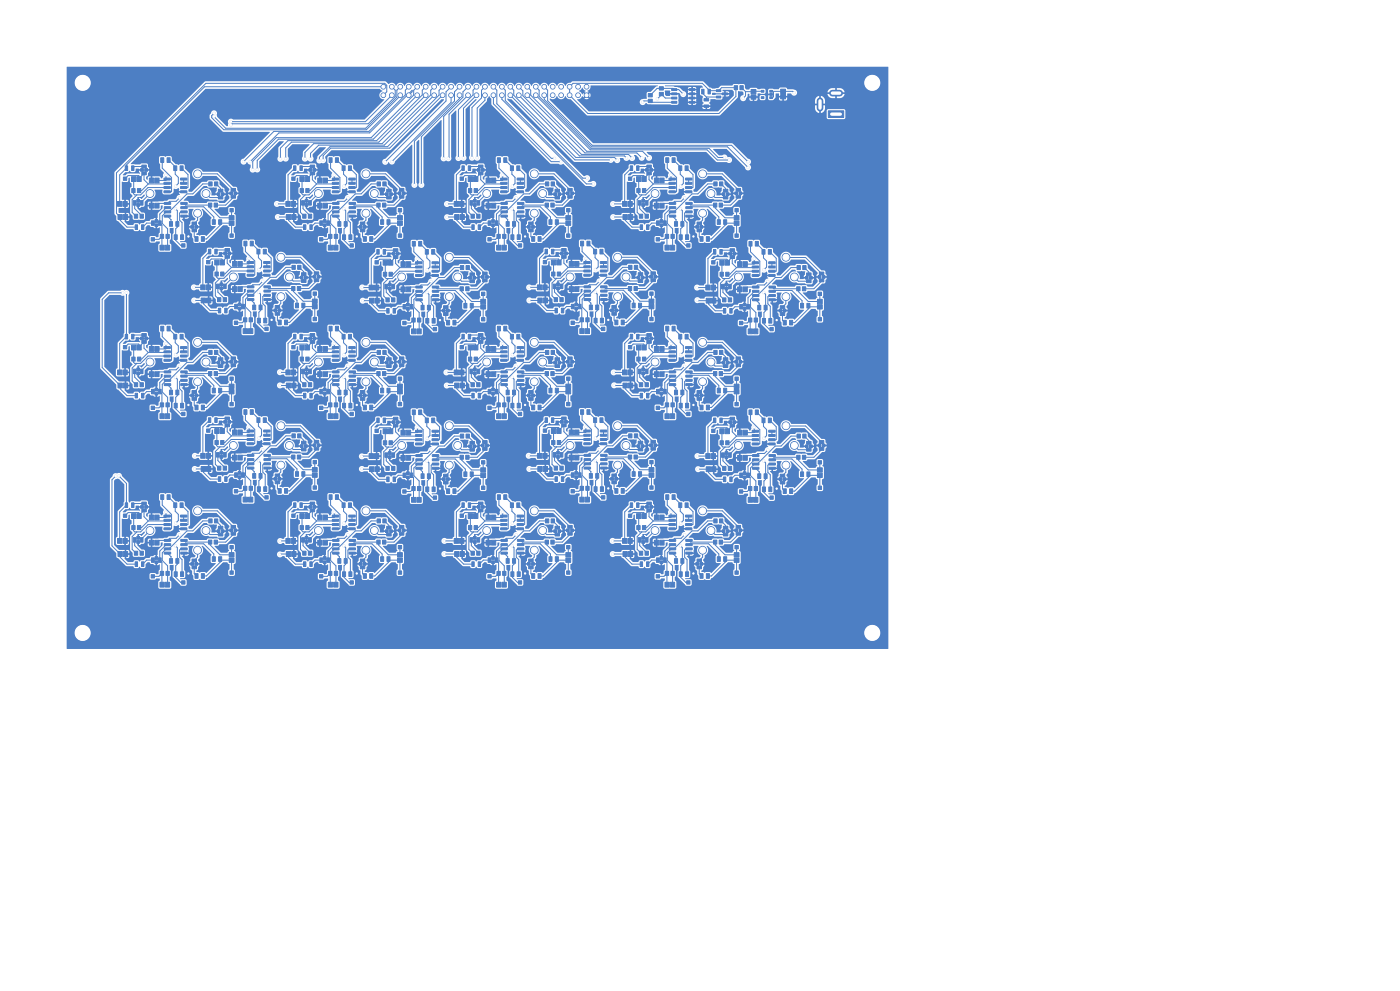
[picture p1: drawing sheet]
<svg xmlns="http://www.w3.org/2000/svg" width="420mm" height="297mm" viewBox="0 0 420 297" stroke-linecap="round" stroke-linejoin="round" font-family="sans-serif">
<g fill="#4d7fc4" stroke="#4d7fc4" stroke-width=".3">
<path d="M248.5 33.2h4.6v2h-4.6z"/>
<path d="M91.7 157.5h1v1.2h-1z"/>
<path d="M90 157.5h1v1.2h-1z"/>
<path d="M230.9 27.1h.8v.5h-.8z"/>
<path d="M230.9 28h.8v.6h-.8z"/>
<path d="M230.9 29h.8v.5h-.8z"/>
<path d="M228.4 29h.8v.5h-.8z"/>
<path d="M228.4 27.1h.8v.5h-.8z"/>
<path d="M168 85.1h.9v1.4h-.9z"/>
<path d="M165.9 85.1h.9v1.4h-.9z"/>
<path d="M167 84.8h.8v.8h-.8z"/>
<path d="M167 86h.8v.8h-.8z"/>
<path d="M245.4 87.6h1v1h-1z"/>
<path d="M125.6 122.9h.9v1.4h-.9z"/>
<path d="M123.7 122.9h.9v1.4h-.9z"/>
<path d="M104.7 154.4h1.8l.1 .5-1.9 .1z"/>
<path d="M104.7 155.7h1.8l.1 .4-1.9 .1z"/>
<path d="M104.7 157l1.8-.1 .1 .5-1.9 .1z"/>
<path d="M104.7 158.2h1.8l.1 .5-1.9 .1z"/>
<path d="M99.7 158.2h1.8l.1 .5-1.8 .1z"/>
<path d="M99.7 157l1.8-.1 .1 .5-1.8 .1z"/>
<path d="M99.7 155.7h1.8l.1 .4-1.8 .1z"/>
<path d="M99.7 154.4h1.8l.1 .5-1.8 .1z"/>
<path d="M136.3 161.4h1.3v1.4h-1.3z"/>
<path d="M137.9 161.4h1.3v1.4h-1.3z"/>
<path d="M148.5 66.2h.9v1.3h-.9z"/>
<path d="M146.4 66.2h.9v1.3h-.9z"/>
<path d="M147.5 65.8h.8v.8h-.8z"/>
<path d="M147.5 67.1h.8v.8h-.8z"/>
<path d="M130 98.1h1v1h-1z"/>
<path d="M90.5 83.8h1.3v.8h-1.3z"/>
<path d="M90.5 81.7h1.3v.9h-1.3z"/>
<path d="M91.3 82.8h.9v.8h-.9z"/>
<path d="M90.1 82.8h.8v.8h-.8z"/>
<path d="M245.4 95.2h1v1h-1z"/>
<path d="M196.8 71.2h1.1v1h-1.1z"/>
<path d="M228.7 95.4h.9v1.4h-.9z"/>
<path d="M230.6 95.4h.9v1.4h-.9z"/>
<path d="M110.7 85.5h1.3v1.4h-1.3z"/>
<path d="M112.3 85.5h1.3v1.4h-1.3z"/>
<path d="M228.6 125.3h.9v1.4h-.9z"/>
<path d="M230.5 125.3h.9v1.4h-.9z"/>
<path d="M69 70.1h1v1h-1z"/>
<path d="M180.5 148.6h1v1h-1z"/>
<path d="M214 111.4h1v1.2h-1z"/>
<path d="M215.7 111.4h1v1.2h-1z"/>
<path d="M70.3 146.7h1v1h-1z"/>
<path d="M203.6 150.7h.9v1.4h-.9z"/>
<path d="M205.5 150.7h.9v1.4h-.9z"/>
<path d="M113 161.9h1v1.2h-1z"/>
<path d="M114.7 161.9h1v1.2h-1z"/>
<path d="M171.3 96.2h1v1h-1z"/>
<path d="M47.5 167.2h.9v1.3h-.9z"/>
<path d="M45.4 167.2h.9v1.3h-.9z"/>
<path d="M46.5 166.8h.8v.8h-.8z"/>
<path d="M46.5 168.1h.8v.8h-.8z"/>
<path d="M178.2 95.4h.9v1.4h-.9z"/>
<path d="M180.1 95.4h.9v1.4h-.9z"/>
<path d="M214 161.9h1v1.2h-1z"/>
<path d="M215.7 161.9h1v1.2h-1z"/>
<path d="M220.8 56.5h1.4v.8h-1.4z"/>
<path d="M220.8 58.5h1.4v.9h-1.4z"/>
<path d="M220.5 57.5h.8v.8h-.8z"/>
<path d="M221.7 57.5h.8v.8h-.8z"/>
<path d="M197.9 161.9h1.3v1.5h-1.3z"/>
<path d="M196.3 161.9h1.3v1.5h-1.3z"/>
<path d="M141 83.9h1.3v.8h-1.3z"/>
<path d="M141 81.8h1.3v.9h-1.3z"/>
<path d="M141.9 82.8h.8v.9h-.8z"/>
<path d="M140.6 82.8h.8v.9h-.8z"/>
<path d="M141.5 117.9h.8v1.4h-.8z"/>
<path d="M143.5 117.9h.7v1.4h-.7z"/>
<path d="M119.5 62.5h1v1h-1z"/>
<path d="M143 110.6h.9v1.4h-.9z"/>
<path d="M141 110.6h.8v1.4h-.8z"/>
<path d="M142 110.3h.8v.8h-.8z"/>
<path d="M142 111.5h.8v.8h-.8z"/>
<path d="M221.8 146.8h1v1h-1z"/>
<path d="M146.3 172.2h1v1h-1z"/>
<path d="M166.5 92.4h.7v1.4h-.7z"/>
<path d="M168.4 92.4h.7v1.4h-.7z"/>
<path d="M68.8 167.2h1.4v1.3h-1.4z"/>
<path d="M68.8 165.6h1.4v1.3h-1.4z"/>
<path d="M77.7 141.9h.9v1.4h-.9z"/>
<path d="M75.8 141.9h.9v1.4h-.9z"/>
<path d="M170.3 157.5h1.4v.8h-1.4z"/>
<path d="M170.3 159.5h1.4v.9h-1.4z"/>
<path d="M170 158.5h.8v.8h-.8z"/>
<path d="M171.2 158.5h.8v.8h-.8z"/>
<path d="M220.5 113h1v1h-1z"/>
<path d="M158.6 66.5h1.3v.9h-1.3z"/>
<path d="M158.6 68.6h1.3v.9h-1.3z"/>
<path d="M158.2 67.6h.9v.8h-.9z"/>
<path d="M159.5 67.6h.8v.8h-.8z"/>
<path d="M178.7 91.4h.9v1.4h-.9z"/>
<path d="M176.8 91.4h.9v1.4h-.9z"/>
<path d="M199.6 171.2h1v1.2h-1z"/>
<path d="M201.3 171.2h1v1.2h-1z"/>
<path d="M46.4 161.9h1.3v1.5h-1.3z"/>
<path d="M44.8 161.9h1.3v1.5h-1.3z"/>
<path d="M204.2 66.4h1v1.4h-1z"/>
<path d="M202.3 66.4h1v1.4h-1z"/>
<path d="M204.2 167.4h1v1.4h-1z"/>
<path d="M202.3 167.4h1v1.4h-1z"/>
<path d="M169.8 167.2h1.4v1.3h-1.4z"/>
<path d="M169.8 165.6h1.4v1.3h-1.4z"/>
<path d="M113.1 105h1v1.2h-1z"/>
<path d="M114.8 105h1v1.2h-1z"/>
<path d="M62.5 125.2h.7v1.4h-.7z"/>
<path d="M64.4 125.2h.7v1.4h-.7z"/>
<path d="M41.1 153.9h1.3v1.5h-1.3z"/>
<path d="M39.5 153.9h1.3v1.5h-1.3z"/>
<path d="M194.7 141.7h1.5v1.3h-1.5z"/>
<path d="M194.7 140.1h1.5v1.3h-1.5z"/>
<path d="M217.5 78h1.3v1.5h-1.3z"/>
<path d="M215.9 78h1.3v1.5h-1.3z"/>
<path d="M47.5 116.7h.9v1.3h-.9z"/>
<path d="M45.4 116.7h.9v1.3h-.9z"/>
<path d="M46.5 116.3h.8v.8h-.8z"/>
<path d="M46.5 117.6h.8v.8h-.8z"/>
<path d="M69 171.1h1v1h-1z"/>
<path d="M203.8 70.4h.9v1.4h-.9z"/>
<path d="M205.7 70.4h.9v1.4h-.9z"/>
<path d="M234.1 91.6h1.3v.9h-1.3z"/>
<path d="M234.1 93.7h1.3v.8h-1.3z"/>
<path d="M233.7 92.7h.8v.8h-.8z"/>
<path d="M235 92.7h.8v.8h-.8z"/>
<path d="M138.6 150.7h.7v1.4h-.7z"/>
<path d="M140.5 150.7h.7v1.4h-.7z"/>
<path d="M71.4 85.9h1.3v1.5h-1.3z"/>
<path d="M69.8 85.9h1.3v1.5h-1.3z"/>
<path d="M113.1 54.5h1v1.2h-1z"/>
<path d="M114.8 54.5h1v1.2h-1z"/>
<path d="M54.5 73.1h1v1h-1z"/>
<path d="M98.5 73.5h1.3v1.5h-1.3z"/>
<path d="M100.1 73.5h1.3v1.5h-1.3z"/>
<path d="M115.8 139.8h1v1.2h-1z"/>
<path d="M117.5 139.8h1v1.2h-1z"/>
<path d="M214.1 155.5h1v1.2h-1z"/>
<path d="M215.8 155.5h1v1.2h-1z"/>
<path d="M204.2 116.9h1v1.4h-1z"/>
<path d="M202.3 116.9h1v1.4h-1z"/>
<path d="M217 58.8h1.4v.8h-1.4z"/>
<path d="M217 56.7h1.4v.9h-1.4z"/>
<path d="M217.9 57.8h.8v.8h-.8z"/>
<path d="M216.6 57.8h.9v.8h-.9z"/>
<path d="M161.3 89.3h1.4v1.5h-1.4z"/>
<path d="M163 89.3h1.3v1.5h-1.3z"/>
<path d="M98.6 70.2h1v1.2h-1z"/>
<path d="M100.3 70.2h1v1.2h-1z"/>
<path d="M37 154h1v1h-1z"/>
<path d="M172.4 136.4h1.3v1.5h-1.3z"/>
<path d="M170.8 136.4h1.3v1.5h-1.3z"/>
<path d="M153.1 150.7h.9v1.4h-.9z"/>
<path d="M155 150.7h.9v1.4h-.9z"/>
<path d="M98.6 171.2h1v1.2h-1z"/>
<path d="M100.3 171.2h1v1.2h-1z"/>
<path d="M153.7 116.9h1v1.4h-1z"/>
<path d="M151.8 116.9h1v1.4h-1z"/>
<path d="M102.6 100.2h.9v1.4h-.9z"/>
<path d="M104.5 100.2h.9v1.4h-.9z"/>
<path d="M71.4 136.4h1.3v1.5h-1.3z"/>
<path d="M69.8 136.4h1.3v1.5h-1.3z"/>
<path d="M191.5 83.8h1.3v.8h-1.3z"/>
<path d="M191.5 81.7h1.3v.9h-1.3z"/>
<path d="M192.3 82.8h.9v.8h-.9z"/>
<path d="M191.1 82.8h.8v.8h-.8z"/>
<path d="M242.1 90.9h.9v1.4h-.9z"/>
<path d="M240.2 90.9h.9v1.4h-.9z"/>
<path d="M229.2 91.5h.9v1.4h-.9z"/>
<path d="M227.3 91.5h.9v1.4h-.9z"/>
<path d="M41.1 103.4h1.3v1.5h-1.3z"/>
<path d="M39.5 103.4h1.3v1.5h-1.3z"/>
<path d="M58.5 171.9h.9v1.4h-.9z"/>
<path d="M60.4 171.9h.9v1.4h-.9z"/>
<path d="M87.6 130h1v1.2h-1z"/>
<path d="M89.3 130h1v1.2h-1z"/>
<path d="M203.6 49.7h.9v1.4h-.9z"/>
<path d="M205.5 49.7h.9v1.4h-.9z"/>
<path d="M138 103.5h1v1h-1z"/>
<path d="M54.5 123.6h1v1h-1z"/>
<path d="M170 163.5h1v1h-1z"/>
<path d="M52.7 116.9h1v1.4h-1z"/>
<path d="M50.8 116.9h1v1.4h-1z"/>
<path d="M88.1 49.7h.7v1.4h-.7z"/>
<path d="M90 49.7h.7v1.4h-.7z"/>
<path d="M129.7 136.3l1.8-.1 .1 .5-1.8 .1z"/>
<path d="M129.7 137.5h1.8l.1 .5-1.8 .1z"/>
<path d="M129.7 138.8h1.8l.1 .5-1.8 .1z"/>
<path d="M129.7 140.1h1.8l.1 .5h-1.8z"/>
<path d="M124.8 140.1h1.8l.1 .5h-1.9z"/>
<path d="M124.8 138.8h1.8l.1 .5-1.9 .1z"/>
<path d="M124.8 137.5h1.8l.1 .5-1.9 .1z"/>
<path d="M124.8 136.3l1.8-.1 .1 .5-1.9 .1z"/>
<path d="M143 60.1h.9v1.4h-.9z"/>
<path d="M141 60.1h.8v1.4h-.8z"/>
<path d="M142 59.8h.8v.8h-.8z"/>
<path d="M142 61h.8v.8h-.8z"/>
<path d="M136.3 110.9h1.3v1.4h-1.3z"/>
<path d="M137.9 110.9h1.3v1.4h-1.3z"/>
<path d="M104.8 60.7h1.8l.1 .5h-1.9z"/>
<path d="M104.8 62l1.8-.1 .1 .5-1.9 .1z"/>
<path d="M104.8 63.2h1.8l.1 .5-1.9 .1z"/>
<path d="M104.8 64.5h1.8l.1 .5-1.9 .1z"/>
<path d="M99.8 64.5h1.8l.1 .5-1.8 .1z"/>
<path d="M99.8 63.2h1.8l.1 .5-1.8 .1z"/>
<path d="M99.8 62l1.8-.1 .1 .5-1.8 .1z"/>
<path d="M99.8 60.7h1.8l.1 .5h-1.8z"/>
<path d="M116.1 65.9h.9v1.3h-.9z"/>
<path d="M114.2 65.9h.9v1.3h-.9z"/>
<path d="M214.1 105h1v1.2h-1z"/>
<path d="M215.8 105h1v1.2h-1z"/>
<path d="M163.6 155.5h1v1.2h-1z"/>
<path d="M165.3 155.5h1v1.2h-1z"/>
<path d="M210 70.9h.9v1.4h-.9z"/>
<path d="M211.9 70.9h.9v1.4h-.9z"/>
<path d="M96.9 103.9h1.3v1.4h-1.3z"/>
<path d="M95.3 103.9h1.3v1.4h-1.3z"/>
<path d="M108.1 167.5h1.3v.9h-1.3z"/>
<path d="M108.1 169.6h1.3v.9h-1.3z"/>
<path d="M107.7 168.6h.9v.8h-.9z"/>
<path d="M109 168.6h.8v.8h-.8z"/>
<path d="M69 62.5h1v1h-1z"/>
<path d="M48 174.5h1.3v1.5h-1.3z"/>
<path d="M49.6 174.5h1.3v1.5h-1.3z"/>
<path d="M65.5 142.9h.7v1.4h-.7z"/>
<path d="M67.4 142.9h.7v1.4h-.7z"/>
<path d="M119.3 66.2h1.4v1.3h-1.4z"/>
<path d="M119.3 64.6h1.4v1.3h-1.4z"/>
<path d="M128.2 142h.9v1.4h-.9z"/>
<path d="M126.3 142h.9v1.4h-.9z"/>
<path d="M72.9 98.5h1.3v1.5h-1.3z"/>
<path d="M74.5 98.5h1.3v1.5h-1.3z"/>
<path d="M192.7 107h1v1.2h-1z"/>
<path d="M191 107h1v1.2h-1z"/>
<path d="M166.5 58.8h1.4v.8h-1.4z"/>
<path d="M166.5 56.7h1.4v.9h-1.4z"/>
<path d="M167.4 57.8h.8v.8h-.8z"/>
<path d="M166.1 57.8h.9v.8h-.9z"/>
<path d="M133.1 91.6h1.3v.9h-1.3z"/>
<path d="M133.1 93.7h1.3v.8h-1.3z"/>
<path d="M132.7 92.7h.8v.8h-.8z"/>
<path d="M134 92.7h.8v.8h-.8z"/>
<path d="M144.4 145.7h1v1h-1z"/>
<path d="M205.7 53.4h1.8l.1 .5-1.9 .1z"/>
<path d="M205.7 54.7h1.8l.1 .4-1.9 .1z"/>
<path d="M205.7 56l1.8-.1 .1 .5-1.9 .1z"/>
<path d="M205.7 57.2h1.8l.1 .5-1.9 .1z"/>
<path d="M200.7 57.2h1.8l.1 .5-1.8 .1z"/>
<path d="M200.7 56l1.8-.1 .1 .5-1.8 .1z"/>
<path d="M200.7 54.7h1.8l.1 .4-1.8 .1z"/>
<path d="M200.7 53.4h1.8l.1 .5-1.8 .1z"/>
<path d="M199 66.2h.9v1.3h-.9z"/>
<path d="M196.9 66.2h.9v1.3h-.9z"/>
<path d="M198 65.8h.8v.8h-.8z"/>
<path d="M198 67.1h.8v.8h-.8z"/>
<path d="M141.3 64.2h1v1.2h-1z"/>
<path d="M143 64.2h1v1.2h-1z"/>
<path d="M40.3 165.2h1v1.2h-1z"/>
<path d="M42 165.2h1v1.2h-1z"/>
<path d="M52.3 70.4h.9v1.4h-.9z"/>
<path d="M54.2 70.4h.9v1.4h-.9z"/>
<path d="M50.1 148.3h.9v1.4h-.9z"/>
<path d="M48.2 148.3h.9v1.4h-.9z"/>
<path d="M191.5 90.9h1v1.4h-1z"/>
<path d="M189.6 90.9h1v1.4h-1z"/>
<path d="M87.6 79.5h1v1.2h-1z"/>
<path d="M89.3 79.5h1v1.2h-1z"/>
<path d="M85.8 161.4h1.3v1.4h-1.3z"/>
<path d="M87.4 161.4h1.3v1.4h-1.3z"/>
<path d="M52.3 171.4h.9v1.4h-.9z"/>
<path d="M54.2 171.4h.9v1.4h-.9z"/>
<path d="M95.8 172.2h1v1h-1z"/>
<path d="M41.2 157.5h1v1.2h-1z"/>
<path d="M39.5 157.5h1v1.2h-1z"/>
<path d="M209.1 167.5h1.3v.9h-1.3z"/>
<path d="M209.1 169.6h1.3v.9h-1.3z"/>
<path d="M208.7 168.6h.9v.8h-.9z"/>
<path d="M210 168.6h.8v.8h-.8z"/>
<path d="M144.8 81.5h1.3v.9h-1.3z"/>
<path d="M144.8 83.6h1.3v.9h-1.3z"/>
<path d="M144.4 82.6h.8v.8h-.8z"/>
<path d="M145.7 82.6h.8v.8h-.8z"/>
<path d="M50.1 97.8h.9v1.4h-.9z"/>
<path d="M48.2 97.8h.9v1.4h-.9z"/>
<path d="M206.9 26.6h1.5v.5h-1.5z"/>
<path d="M206.9 27.8h1.5v.6h-1.5z"/>
<path d="M206.9 29.1h1.5v.6h-1.5z"/>
<path d="M206.9 30.4h1.5v.5h-1.5z"/>
<path d="M201.5 30.4h1.5v.5h-1.5z"/>
<path d="M201.5 29.1h1.5v.6h-1.5z"/>
<path d="M201.5 27.8h1.5v.6h-1.5z"/>
<path d="M201.5 26.6h1.5v.5h-1.5z"/>
<path d="M66.2 81.5h1v1.2h-1z"/>
<path d="M64.5 81.5h1v1.2h-1z"/>
<path d="M40.5 168.4h.8v1.4h-.8z"/>
<path d="M42.5 168.4h.7v1.4h-.7z"/>
<path d="M213.5 78.1h1v1h-1z"/>
<path d="M143.5 51.5h1.4v.9h-1.4z"/>
<path d="M143.5 49.5h1.4v.8h-1.4z"/>
<path d="M144.4 50.5h.8v.8h-.8z"/>
<path d="M143.2 50.5h.8v.8h-.8z"/>
<path d="M192.6 52.9h1.3v1.5h-1.3z"/>
<path d="M191 52.9h1.3v1.5h-1.3z"/>
<path d="M147.4 161.9h1.3v1.5h-1.3z"/>
<path d="M145.8 161.9h1.3v1.5h-1.3z"/>
<path d="M67 135.6h.9v1.4h-.9z"/>
<path d="M64.9 135.6h.9v1.4h-.9z"/>
<path d="M66 135.3h.8v.8h-.8z"/>
<path d="M66 136.5h.8v.8h-.8z"/>
<path d="M231 148.6h1v1h-1z"/>
<path d="M168.5 76.5h1.3v.9h-1.3z"/>
<path d="M168.5 74.5h1.3v.8h-1.3z"/>
<path d="M169.4 75.5h.8v.8h-.8z"/>
<path d="M168.1 75.5h.9v.8h-.9z"/>
<path d="M217.1 116.4h.9v1.3h-.9z"/>
<path d="M215.2 116.4h.9v1.3h-.9z"/>
<path d="M119.5 120.6h1v1h-1z"/>
<path d="M91.7 56.5h1v1.2h-1z"/>
<path d="M90 56.5h1v1.2h-1z"/>
<path d="M142.2 157.5h1v1.2h-1z"/>
<path d="M140.5 157.5h1v1.2h-1z"/>
<path d="M91.6 52.9h1.3v1.5h-1.3z"/>
<path d="M90 52.9h1.3v1.5h-1.3z"/>
<path d="M211.9 89.4h1.3v1.4h-1.3z"/>
<path d="M213.5 89.4h1.3v1.4h-1.3z"/>
<path d="M77.2 95.4h.9v1.4h-.9z"/>
<path d="M79.1 95.4h.9v1.4h-.9z"/>
<path d="M163.5 125.2h.7v1.4h-.7z"/>
<path d="M165.4 125.2h.7v1.4h-.7z"/>
<path d="M151.1 47.3h.9v1.4h-.9z"/>
<path d="M149.2 47.3h.9v1.4h-.9z"/>
<path d="M98 167.2h.9v1.3h-.9z"/>
<path d="M95.9 167.2h.9v1.3h-.9z"/>
<path d="M97 166.8h.8v.8h-.8z"/>
<path d="M97 168.1h.8v.8h-.8z"/>
<path d="M141.5 67.4h.8v1.4h-.8z"/>
<path d="M143.5 67.4h.7v1.4h-.7z"/>
<path d="M138.6 49.7h.7v1.4h-.7z"/>
<path d="M140.5 49.7h.7v1.4h-.7z"/>
<path d="M149 174.5h1.3v1.5h-1.3z"/>
<path d="M150.6 174.5h1.3v1.5h-1.3z"/>
<path d="M62.5 74.7h.7v1.4h-.7z"/>
<path d="M64.4 74.7h.7v1.4h-.7z"/>
<path d="M186.8 110.9h1.3v1.4h-1.3z"/>
<path d="M188.4 110.9h1.3v1.4h-1.3z"/>
<path d="M197.8 27.7h1.2v1h-1.2z"/>
<path d="M197.8 26h1.2v1h-1.2z"/>
<path d="M52.1 150.7h.9v1.4h-.9z"/>
<path d="M54 150.7h.9v1.4h-.9z"/>
<path d="M121.9 86h1.3v1.4h-1.3z"/>
<path d="M120.3 86h1.3v1.4h-1.3z"/>
<path d="M77.2 145.9h.9v1.4h-.9z"/>
<path d="M79.1 145.9h.9v1.4h-.9z"/>
<path d="M153.3 70.4h.9v1.4h-.9z"/>
<path d="M155.2 70.4h.9v1.4h-.9z"/>
<path d="M112.5 128.6h1v1h-1z"/>
<path d="M62 78.1h1v1h-1z"/>
<path d="M37 53h1v1h-1z"/>
<path d="M90.8 64.2h1v1.2h-1z"/>
<path d="M92.5 64.2h1v1.2h-1z"/>
<path d="M65.5 109.3h1.4v.8h-1.4z"/>
<path d="M65.5 107.2h1.4v.9h-1.4z"/>
<path d="M66.4 108.3h.8v.8h-.8z"/>
<path d="M65.1 108.3h.9v.8h-.9z"/>
<path d="M96.9 154.4h1.3v1.4h-1.3z"/>
<path d="M95.3 154.4h1.3v1.4h-1.3z"/>
<path d="M98.5 174.5h1.3v1.5h-1.3z"/>
<path d="M100.1 174.5h1.3v1.5h-1.3z"/>
<path d="M196.8 172.2h1.1v1h-1.1z"/>
<path d="M79.5 148.6h1v1h-1z"/>
<path d="M40.5 117.9h.8v1.4h-.8z"/>
<path d="M42.5 117.9h.7v1.4h-.7z"/>
<path d="M144.4 87.6h1v1h-1z"/>
<path d="M117.5 135.7h.9v1.4h-.9z"/>
<path d="M115.4 135.7h.9v1.4h-.9z"/>
<path d="M116.5 135.4h.8v.8h-.8z"/>
<path d="M116.5 136.6h.8v.8h-.8z"/>
<path d="M230.7 136.3l1.8-.1 .1 .5-1.8 .1z"/>
<path d="M230.7 137.5h1.8l.1 .5-1.8 .1z"/>
<path d="M230.7 138.8h1.8l.1 .5-1.8 .1z"/>
<path d="M230.7 140.1h1.8l.1 .5h-1.8z"/>
<path d="M225.8 140.1h1.8l.1 .5h-1.9z"/>
<path d="M225.8 138.8h1.8l.1 .5-1.9 .1z"/>
<path d="M225.8 137.5h1.8l.1 .5-1.9 .1z"/>
<path d="M225.8 136.3l1.8-.1 .1 .5-1.9 .1z"/>
<path d="M149 124h1.3v1.5h-1.3z"/>
<path d="M150.6 124h1.3v1.5h-1.3z"/>
<path d="M220.5 120.6h1v1h-1z"/>
<path d="M147.4 111.4h1.3v1.5h-1.3z"/>
<path d="M145.8 111.4h1.3v1.5h-1.3z"/>
<path d="M142.2 56.5h1v1.2h-1z"/>
<path d="M140.5 56.5h1v1.2h-1z"/>
<path d="M225.3 26.8h1.5v1.3h-1.5z"/>
<path d="M225.3 28.4h1.5v1.3h-1.5z"/>
<path d="M203.6 100.2h.9v1.4h-.9z"/>
<path d="M205.5 100.2h.9v1.4h-.9z"/>
<path d="M90.5 134.3h1.3v.8h-1.3z"/>
<path d="M90.5 132.2h1.3v.9h-1.3z"/>
<path d="M91.3 133.3h.9v.8h-.9z"/>
<path d="M90.1 133.3h.8v.8h-.8z"/>
<path d="M116.5 78h1.3v1.5h-1.3z"/>
<path d="M114.9 78h1.3v1.5h-1.3z"/>
<path d="M183.6 91.6h1.3v.8h-1.3z"/>
<path d="M183.6 93.6h1.3v.9h-1.3z"/>
<path d="M183.2 92.6h.8v.8h-.8z"/>
<path d="M184.4 92.6h.9v.8h-.9z"/>
<path d="M141 134.4h1.3v.8h-1.3z"/>
<path d="M141 132.3h1.3v.9h-1.3z"/>
<path d="M141.9 133.3h.8v.9h-.8z"/>
<path d="M140.6 133.3h.8v.9h-.8z"/>
<path d="M168 135.6h.9v1.4h-.9z"/>
<path d="M165.9 135.6h.9v1.4h-.9z"/>
<path d="M167 135.3h.8v.8h-.8z"/>
<path d="M167 136.5h.8v.8h-.8z"/>
<path d="M153.7 167.4h1v1.4h-1z"/>
<path d="M151.8 167.4h1v1.4h-1z"/>
<path d="M197.9 60.9h1.3v1.5h-1.3z"/>
<path d="M196.3 60.9h1.3v1.5h-1.3z"/>
<path d="M214 74.8h.8v1.4h-.8z"/>
<path d="M215.9 74.8h.8v1.4h-.8z"/>
<path d="M192 168.4h.8v1.4h-.8z"/>
<path d="M194 168.4h.7v1.4h-.7z"/>
<path d="M172.4 85.9h1.3v1.5h-1.3z"/>
<path d="M170.8 85.9h1.3v1.5h-1.3z"/>
<path d="M77.1 125.2h.9v1.4h-.9z"/>
<path d="M79 125.2h.9v1.4h-.9z"/>
<path d="M138 136.4h1v1.2h-1z"/>
<path d="M139.7 136.4h1v1.2h-1z"/>
<path d="M119.5 171.1h1v1h-1z"/>
<path d="M41.2 56.5h1v1.2h-1z"/>
<path d="M39.5 56.5h1v1.2h-1z"/>
<path d="M196.8 121.7h1.1v1h-1.1z"/>
<path d="M69 120.6h1v1h-1z"/>
<path d="M167.2 132h1v1.2h-1z"/>
<path d="M165.5 132h1v1.2h-1z"/>
<path d="M136.4 64.3h1.3v1.5h-1.3z"/>
<path d="M138 64.3h1.3v1.5h-1.3z"/>
<path d="M163 78.1h1v1h-1z"/>
<path d="M133.1 142.1h1.3v.9h-1.3z"/>
<path d="M133.1 144.2h1.3v.8h-1.3z"/>
<path d="M132.7 143.2h.8v.8h-.8z"/>
<path d="M134 143.2h.8v.8h-.8z"/>
<path d="M54.2 154.4h1.8l.1 .5-1.9 .1z"/>
<path d="M54.2 155.7h1.8l.1 .4-1.9 .1z"/>
<path d="M54.2 157l1.8-.1 .1 .5-1.9 .1z"/>
<path d="M54.2 158.2h1.8l.1 .5-1.9 .1z"/>
<path d="M49.2 158.2h1.8l.1 .5-1.8 .1z"/>
<path d="M49.2 157l1.8-.1 .1 .5-1.8 .1z"/>
<path d="M49.2 155.7h1.8l.1 .4-1.8 .1z"/>
<path d="M49.2 154.4h1.8l.1 .5-1.8 .1z"/>
<path d="M102.8 70.4h.9v1.4h-.9z"/>
<path d="M104.7 70.4h.9v1.4h-.9z"/>
<path d="M102.8 171.4h.9v1.4h-.9z"/>
<path d="M104.7 171.4h.9v1.4h-.9z"/>
<path d="M176.1 122.8h.9v1.4h-.9z"/>
<path d="M174.2 122.8h.9v1.4h-.9z"/>
<path d="M170 171.1h1v1h-1z"/>
<path d="M155.2 154.4h1.8l.1 .5-1.9 .1z"/>
<path d="M155.2 155.7h1.8l.1 .4-1.9 .1z"/>
<path d="M155.2 157l1.8-.1 .1 .5-1.9 .1z"/>
<path d="M155.2 158.2h1.8l.1 .5-1.9 .1z"/>
<path d="M150.2 158.2h1.8l.1 .5-1.8 .1z"/>
<path d="M150.2 157l1.8-.1 .1 .5-1.8 .1z"/>
<path d="M150.2 155.7h1.8l.1 .4-1.8 .1z"/>
<path d="M150.2 154.4h1.8l.1 .5-1.8 .1z"/>
<path d="M129.7 85.8l1.8-.1 .1 .5-1.8 .1z"/>
<path d="M129.7 87h1.8l.1 .5-1.8 .1z"/>
<path d="M129.7 88.3h1.8l.1 .5-1.8 .1z"/>
<path d="M129.7 89.6h1.8l.1 .5h-1.8z"/>
<path d="M124.8 89.6h1.8l.1 .5h-1.9z"/>
<path d="M124.8 88.3h1.8l.1 .5-1.9 .1z"/>
<path d="M124.8 87h1.8l.1 .5-1.9 .1z"/>
<path d="M124.8 85.8l1.8-.1 .1 .5-1.9 .1z"/>
<path d="M83.5 95.9h.9v1.4h-.9z"/>
<path d="M85.4 95.9h.9v1.4h-.9z"/>
<path d="M174 95.2h1v1.2h-1z"/>
<path d="M175.7 95.2h1v1.2h-1z"/>
<path d="M166.3 139.7h1v1.2h-1z"/>
<path d="M168 139.7h1v1.2h-1z"/>
<path d="M85.8 60.4h1.3v1.4h-1.3z"/>
<path d="M87.4 60.4h1.3v1.4h-1.3z"/>
<path d="M146.3 71.2h1v1h-1z"/>
<path d="M121.9 78.4h1.3v1.5h-1.3z"/>
<path d="M120.3 78.4h1.3v1.5h-1.3z"/>
<path d="M178.7 141.9h.9v1.4h-.9z"/>
<path d="M176.8 141.9h.9v1.4h-.9z"/>
<path d="M47.5 66.2h.9v1.3h-.9z"/>
<path d="M45.4 66.2h.9v1.3h-.9z"/>
<path d="M46.5 65.8h.8v.8h-.8z"/>
<path d="M46.5 67.1h.8v.8h-.8z"/>
<path d="M95.8 121.7h1v1h-1z"/>
<path d="M214 125.3h.8v1.4h-.8z"/>
<path d="M215.9 125.3h.8v1.4h-.8z"/>
<path d="M228.6 74.8h.9v1.4h-.9z"/>
<path d="M230.5 74.8h.9v1.4h-.9z"/>
<path d="M192.6 153.9h1.3v1.5h-1.3z"/>
<path d="M191 153.9h1.3v1.5h-1.3z"/>
<path d="M224.5 149.1h1.3v1.4h-1.3z"/>
<path d="M226.1 149.1h1.3v1.4h-1.3z"/>
<path d="M149.1 171.2h1v1.2h-1z"/>
<path d="M150.8 171.2h1v1.2h-1z"/>
<path d="M79.1 78.4h1.8l.1 .5-1.8 .1z"/>
<path d="M79.1 79.7h1.8l.1 .5h-1.8z"/>
<path d="M79.1 81l1.8-.1 .1 .5-1.8 .1z"/>
<path d="M79.1 82.2h1.8l.1 .5-1.8 .1z"/>
<path d="M74.2 82.2h1.8l.1 .5-1.9 .1z"/>
<path d="M74.2 81l1.8-.1 .1 .5-1.9 .1z"/>
<path d="M74.2 79.7h1.8l.1 .5h-1.9z"/>
<path d="M74.2 78.4h1.8l.1 .5-1.9 .1z"/>
<path d="M72.5 91.2h.8v1.3h-.8z"/>
<path d="M70.4 91.2h.9v1.3h-.9z"/>
<path d="M71.4 90.8h.9v.9h-.9z"/>
<path d="M71.4 92.1h.9v.8h-.9z"/>
<path d="M91.6 153.9h1.3v1.5h-1.3z"/>
<path d="M90 153.9h1.3v1.5h-1.3z"/>
<path d="M220.5 62.5h1v1h-1z"/>
<path d="M186.8 161.4h1.3v1.4h-1.3z"/>
<path d="M188.4 161.4h1.3v1.4h-1.3z"/>
<path d="M91 117.9h.8v1.4h-.8z"/>
<path d="M93 117.9h.7v1.4h-.7z"/>
<path d="M147.4 53.4h1.3v1.4h-1.3z"/>
<path d="M145.8 53.4h1.3v1.4h-1.3z"/>
<path d="M77.1 74.7h.9v1.4h-.9z"/>
<path d="M79 74.7h.9v1.4h-.9z"/>
<path d="M129.6 129h1.9v.5h-1.8z"/>
<path d="M129.6 130.3l1.9-.1v.5l-1.8 .1z"/>
<path d="M129.6 131.5h1.9v.5l-1.8 .1z"/>
<path d="M129.6 132.8h1.9v.5h-1.8z"/>
<path d="M124.7 132.8h1.8l.1 .5h-1.9z"/>
<path d="M124.7 131.5h1.8l.1 .5-1.9 .1z"/>
<path d="M124.7 130.3l1.8-.1 .1 .5-1.9 .1z"/>
<path d="M124.7 129h1.8l.1 .5h-1.9z"/>
<path d="M42.5 51.5h1.4v.9h-1.4z"/>
<path d="M42.5 49.5h1.4v.8h-1.4z"/>
<path d="M43.4 50.5h.8v.8h-.8z"/>
<path d="M42.2 50.5h.8v.8h-.8z"/>
<path d="M52.1 49.7h.9v1.4h-.9z"/>
<path d="M54 49.7h.9v1.4h-.9z"/>
<path d="M116 142.9h.7v1.4h-.7z"/>
<path d="M117.9 142.9h.7v1.4h-.7z"/>
<path d="M104.7 103.9h1.8l.1 .5-1.9 .1z"/>
<path d="M104.7 105.2h1.8l.1 .4-1.9 .1z"/>
<path d="M104.7 106.5l1.8-.1 .1 .5-1.9 .1z"/>
<path d="M104.7 107.7h1.8l.1 .5-1.9 .1z"/>
<path d="M99.7 107.7h1.8l.1 .5-1.8 .1z"/>
<path d="M99.7 106.5l1.8-.1 .1 .5-1.8 .1z"/>
<path d="M99.7 105.2h1.8l.1 .4-1.8 .1z"/>
<path d="M99.7 103.9h1.8l.1 .5-1.8 .1z"/>
<path d="M142.2 107h1v1.2h-1z"/>
<path d="M140.5 107h1v1.2h-1z"/>
<path d="M96.9 111.4h1.3v1.5h-1.3z"/>
<path d="M95.3 111.4h1.3v1.5h-1.3z"/>
<path d="M85.8 110.9h1.3v1.4h-1.3z"/>
<path d="M87.4 110.9h1.3v1.4h-1.3z"/>
<path d="M209.1 117h1.3v.9h-1.3z"/>
<path d="M209.1 119.1h1.3v.9h-1.3z"/>
<path d="M208.7 118.1h.9v.8h-.9z"/>
<path d="M210 118.1h.8v.8h-.8z"/>
<path d="M158.6 167.5h1.3v.9h-1.3z"/>
<path d="M158.6 169.6h1.3v.9h-1.3z"/>
<path d="M158.2 168.6h.9v.8h-.9z"/>
<path d="M159.5 168.6h.8v.8h-.8z"/>
<path d="M199.6 120.7h1v1.2h-1z"/>
<path d="M201.3 120.7h1v1.2h-1z"/>
<path d="M48 124h1.3v1.5h-1.3z"/>
<path d="M49.6 124h1.3v1.5h-1.3z"/>
<path d="M35.4 64.3h1.3v1.5h-1.3z"/>
<path d="M37 64.3h1.3v1.5h-1.3z"/>
<path d="M52.7 66.4h1v1.4h-1z"/>
<path d="M50.8 66.4h1v1.4h-1z"/>
<path d="M98 66.2h.9v1.3h-.9z"/>
<path d="M95.9 66.2h.9v1.3h-.9z"/>
<path d="M97 65.8h.8v.8h-.8z"/>
<path d="M97 67.1h.8v.8h-.8z"/>
<path d="M95.8 71.2h1v1h-1z"/>
<path d="M210 121.4h.9v1.4h-.9z"/>
<path d="M211.9 121.4h.9v1.4h-.9z"/>
<path d="M98.6 120.7h1v1.2h-1z"/>
<path d="M100.3 120.7h1v1.2h-1z"/>
<path d="M217 142.9h.7v1.4h-.7z"/>
<path d="M218.9 142.9h.7v1.4h-.7z"/>
<path d="M127.7 145.9h.9v1.4h-.9z"/>
<path d="M129.6 145.9h.9v1.4h-.9z"/>
<path d="M37.6 150.7h.7v1.4h-.7z"/>
<path d="M39.5 150.7h.7v1.4h-.7z"/>
<path d="M94.3 81.5h1.3v.8h-1.3z"/>
<path d="M94.3 83.5h1.3v.9h-1.3z"/>
<path d="M93.9 82.5h.8v.8h-.8z"/>
<path d="M95.2 82.5h.8v.8h-.8z"/>
<path d="M69.3 107h1.4v.8h-1.4z"/>
<path d="M69.3 109h1.4v.9h-1.4z"/>
<path d="M69 108h.8v.8h-.8z"/>
<path d="M70.2 108h.8v.8h-.8z"/>
<path d="M148.5 167.2h.9v1.3h-.9z"/>
<path d="M146.4 167.2h.9v1.3h-.9z"/>
<path d="M147.5 166.8h.8v.8h-.8z"/>
<path d="M147.5 168.1h.8v.8h-.8z"/>
<path d="M217 92.4h.7v1.4h-.7z"/>
<path d="M218.9 92.4h.7v1.4h-.7z"/>
<path d="M83.5 146.4h.9v1.4h-.9z"/>
<path d="M85.4 146.4h.9v1.4h-.9z"/>
<path d="M224.5 95.3h1.1v1.2h-1.1z"/>
<path d="M226.3 95.3h1v1.2h-1z"/>
<path d="M167 78h1.3v1.4h-1.3z"/>
<path d="M165.4 78h1.3v1.4h-1.3z"/>
<path d="M219 76.6h1.4v.9h-1.4z"/>
<path d="M219 74.5h1.4v.9h-1.4z"/>
<path d="M219.9 75.6h.8v.8h-.8z"/>
<path d="M218.7 75.6h.8v.8h-.8z"/>
<path d="M163.6 105h1v1.2h-1z"/>
<path d="M165.3 105h1v1.2h-1z"/>
<path d="M65.6 65.9h.9v1.3h-.9z"/>
<path d="M63.7 65.9h.9v1.3h-.9z"/>
<path d="M239.1 130.1h1v1.2h-1z"/>
<path d="M240.8 130.1h1v1.2h-1z"/>
<path d="M194 102h1.4v.9h-1.4z"/>
<path d="M194 100h1.4v.8h-1.4z"/>
<path d="M194.9 101h.8v.8h-.8z"/>
<path d="M193.7 101h.8v.8h-.8z"/>
<path d="M129.6 78.5h1.9v.5h-1.8z"/>
<path d="M129.6 79.8l1.9-.1v.5l-1.8 .1z"/>
<path d="M129.6 81h1.9v.5l-1.8 .1z"/>
<path d="M129.6 82.3h1.9v.5h-1.8z"/>
<path d="M124.7 82.3h1.8l.1 .5h-1.9z"/>
<path d="M124.7 81h1.8l.1 .5-1.9 .1z"/>
<path d="M124.7 79.8l1.8-.1 .1 .5-1.9 .1z"/>
<path d="M124.7 78.5h1.8l.1 .5h-1.9z"/>
<path d="M93 51.5h1.4v.9h-1.4z"/>
<path d="M93 49.5h1.4v.8h-1.4z"/>
<path d="M93.9 50.5h.8v.8h-.8z"/>
<path d="M92.7 50.5h.8v.8h-.8z"/>
<path d="M235 96h.9v1.4h-.9z"/>
<path d="M236.9 96h.9v1.4h-.9z"/>
<path d="M100.6 97.8h.9v1.4h-.9z"/>
<path d="M98.7 97.8h.9v1.4h-.9z"/>
<path d="M119.8 107h1.4v.8h-1.4z"/>
<path d="M119.8 109h1.4v.9h-1.4z"/>
<path d="M119.5 108h.8v.8h-.8z"/>
<path d="M120.7 108h.8v.8h-.8z"/>
<path d="M48 73.5h1.3v1.5h-1.3z"/>
<path d="M49.6 73.5h1.3v1.5h-1.3z"/>
<path d="M205.8 111.2h1.8l.1 .5h-1.9z"/>
<path d="M205.8 112.5l1.8-.1 .1 .5-1.9 .1z"/>
<path d="M205.8 113.7h1.8l.1 .5-1.9 .1z"/>
<path d="M205.8 115h1.8l.1 .5-1.9 .1z"/>
<path d="M200.8 115h1.8l.1 .5-1.8 .1z"/>
<path d="M200.8 113.7h1.8l.1 .5-1.8 .1z"/>
<path d="M200.8 112.5l1.8-.1 .1 .5-1.8 .1z"/>
<path d="M200.8 111.2h1.8l.1 .5h-1.8z"/>
<path d="M54.3 161.7h1.8l.1 .5h-1.9z"/>
<path d="M54.3 163l1.8-.1 .1 .5-1.9 .1z"/>
<path d="M54.3 164.2h1.8l.1 .5-1.9 .1z"/>
<path d="M54.3 165.5h1.8l.1 .5-1.9 .1z"/>
<path d="M49.3 165.5h1.8l.1 .5-1.8 .1z"/>
<path d="M49.3 164.2h1.8l.1 .5-1.8 .1z"/>
<path d="M49.3 163l1.8-.1 .1 .5-1.8 .1z"/>
<path d="M49.3 161.7h1.8l.1 .5h-1.8z"/>
<path d="M166.5 142.9h.7v1.4h-.7z"/>
<path d="M168.4 142.9h.7v1.4h-.7z"/>
<path d="M192.7 157.5h1v1.2h-1z"/>
<path d="M191 157.5h1v1.2h-1z"/>
<path d="M60.3 89.3h1.4v1.5h-1.4z"/>
<path d="M62 89.3h1.3v1.5h-1.3z"/>
<path d="M110.9 89.4h1.3v1.4h-1.3z"/>
<path d="M112.5 89.4h1.3v1.4h-1.3z"/>
<path d="M201.6 148.3h.9v1.4h-.9z"/>
<path d="M199.7 148.3h.9v1.4h-.9z"/>
<path d="M220.3 116.7h1.4v1.3h-1.4z"/>
<path d="M220.3 115.1h1.4v1.3h-1.4z"/>
<path d="M234.2 26.7h1.4v1.3h-1.4z"/>
<path d="M234.2 28.3h1.4v1.3h-1.4z"/>
<path d="M40.5 67.4h.8v1.4h-.8z"/>
<path d="M42.5 67.4h.7v1.4h-.7z"/>
<path d="M109 121.4h.9v1.4h-.9z"/>
<path d="M110.9 121.4h.9v1.4h-.9z"/>
<path d="M167.2 81.5h1v1.2h-1z"/>
<path d="M165.5 81.5h1v1.2h-1z"/>
<path d="M65.3 89.2h1v1.2h-1z"/>
<path d="M67 89.2h1v1.2h-1z"/>
<path d="M224.5 145.8h1.1v1.2h-1.1z"/>
<path d="M226.3 145.8h1v1.2h-1z"/>
<path d="M54.3 111.2h1.8l.1 .5h-1.9z"/>
<path d="M54.3 112.5l1.8-.1 .1 .5-1.9 .1z"/>
<path d="M54.3 113.7h1.8l.1 .5-1.9 .1z"/>
<path d="M54.3 115h1.8l.1 .5-1.9 .1z"/>
<path d="M49.3 115h1.8l.1 .5-1.8 .1z"/>
<path d="M49.3 113.7h1.8l.1 .5-1.8 .1z"/>
<path d="M49.3 112.5l1.8-.1 .1 .5-1.8 .1z"/>
<path d="M49.3 111.2h1.8l.1 .5h-1.8z"/>
<path d="M52.1 100.2h.9v1.4h-.9z"/>
<path d="M54 100.2h.9v1.4h-.9z"/>
<path d="M173.9 98.5h1.3v1.5h-1.3z"/>
<path d="M175.5 98.5h1.3v1.5h-1.3z"/>
<path d="M153.1 100.2h.9v1.4h-.9z"/>
<path d="M155 100.2h.9v1.4h-.9z"/>
<path d="M130 148.6h1v1h-1z"/>
<path d="M161.3 139.8h1.4v1.5h-1.4z"/>
<path d="M163 139.8h1.3v1.5h-1.3z"/>
<path d="M142.1 52.9h1.3v1.5h-1.3z"/>
<path d="M140.5 52.9h1.3v1.5h-1.3z"/>
<path d="M82.6 91.6h1.3v.8h-1.3z"/>
<path d="M82.6 93.6h1.3v.9h-1.3z"/>
<path d="M82.2 92.6h.8v.8h-.8z"/>
<path d="M83.4 92.6h.9v.8h-.9z"/>
<path d="M220.8 157.5h1.4v.8h-1.4z"/>
<path d="M220.8 159.5h1.4v.9h-1.4z"/>
<path d="M220.5 158.5h.8v.8h-.8z"/>
<path d="M221.7 158.5h.8v.8h-.8z"/>
<path d="M136.3 60.4h1.3v1.4h-1.3z"/>
<path d="M137.9 60.4h1.3v1.4h-1.3z"/>
<path d="M58.5 70.9h.9v1.4h-.9z"/>
<path d="M60.4 70.9h.9v1.4h-.9z"/>
<path d="M142.1 153.9h1.3v1.5h-1.3z"/>
<path d="M140.5 153.9h1.3v1.5h-1.3z"/>
<path d="M163.5 111.4h1v1.2h-1z"/>
<path d="M165.2 111.4h1v1.2h-1z"/>
<path d="M123 91.3h.8v1.3h-.8z"/>
<path d="M120.9 91.3h.9v1.3h-.9z"/>
<path d="M122 90.9h.8v.8h-.8z"/>
<path d="M122 92.2h.8v.8h-.8z"/>
<path d="M134 96h.9v1.4h-.9z"/>
<path d="M135.9 96h.9v1.4h-.9z"/>
<path d="M155.5 174.1h1v1h-1z"/>
<path d="M68.8 66.2h1.4v1.3h-1.4z"/>
<path d="M68.8 64.6h1.4v1.3h-1.4z"/>
<path d="M211.9 139.9h1.3v1.4h-1.3z"/>
<path d="M213.5 139.9h1.3v1.4h-1.3z"/>
<path d="M62.5 60.9h1v1.2h-1z"/>
<path d="M64.2 60.9h1v1.2h-1z"/>
<path d="M123.5 98.6h1.3v1.4h-1.3z"/>
<path d="M125.1 98.6h1.3v1.4h-1.3z"/>
<path d="M246.7 82.6h.8v.8h-.8z"/>
<path d="M245.4 82.6h.8v.8h-.8z"/>
<path d="M245.8 83.6h1.3v.9h-1.3z"/>
<path d="M245.8 81.5h1.3v.9h-1.3z"/>
<path d="M35.3 60.4h1.3v1.4h-1.3z"/>
<path d="M36.9 60.4h1.3v1.4h-1.3z"/>
<path d="M105 123.6h1v1h-1z"/>
<path d="M199.5 174.5h1.3v1.5h-1.3z"/>
<path d="M201.1 174.5h1.3v1.5h-1.3z"/>
<path d="M222.9 86h1.3v1.4h-1.3z"/>
<path d="M221.3 86h1.3v1.4h-1.3z"/>
<path d="M235 146.5h.9v1.4h-.9z"/>
<path d="M236.9 146.5h.9v1.4h-.9z"/>
<path d="M67 85.1h.9v1.4h-.9z"/>
<path d="M64.9 85.1h.9v1.4h-.9z"/>
<path d="M66 84.8h.8v.8h-.8z"/>
<path d="M66 86h.8v.8h-.8z"/>
<path d="M93 152.5h1.4v.9h-1.4z"/>
<path d="M93 150.5h1.4v.8h-1.4z"/>
<path d="M93.9 151.5h.8v.8h-.8z"/>
<path d="M92.7 151.5h.8v.8h-.8z"/>
<path d="M147.4 103.9h1.3v1.4h-1.3z"/>
<path d="M145.8 103.9h1.3v1.4h-1.3z"/>
<path d="M104.8 111.2h1.8l.1 .5h-1.9z"/>
<path d="M104.8 112.5l1.8-.1 .1 .5-1.9 .1z"/>
<path d="M104.8 113.7h1.8l.1 .5-1.9 .1z"/>
<path d="M104.8 115h1.8l.1 .5-1.9 .1z"/>
<path d="M99.8 115h1.8l.1 .5-1.8 .1z"/>
<path d="M99.8 113.7h1.8l.1 .5-1.8 .1z"/>
<path d="M99.8 112.5l1.8-.1 .1 .5-1.8 .1z"/>
<path d="M99.8 111.2h1.8l.1 .5h-1.8z"/>
<path d="M112.5 78.1h1v1h-1z"/>
<path d="M117.5 85.2h.9v1.4h-.9z"/>
<path d="M115.4 85.2h.9v1.4h-.9z"/>
<path d="M116.5 84.9h.8v.8h-.8z"/>
<path d="M116.5 86.1h.8v.8h-.8z"/>
<path d="M46.4 154.4h1.3v1.4h-1.3z"/>
<path d="M44.8 154.4h1.3v1.4h-1.3z"/>
<path d="M62.6 105h1v1.2h-1z"/>
<path d="M64.3 105h1v1.2h-1z"/>
<path d="M191.8 114.7h1v1.2h-1z"/>
<path d="M193.5 114.7h1v1.2h-1z"/>
<path d="M159.5 171.9h.9v1.4h-.9z"/>
<path d="M161.4 171.9h.9v1.4h-.9z"/>
<path d="M146.3 121.7h1v1h-1z"/>
<path d="M65.5 92.4h.7v1.4h-.7z"/>
<path d="M67.4 92.4h.7v1.4h-.7z"/>
<path d="M138.6 100.2h.7v1.4h-.7z"/>
<path d="M140.5 100.2h.7v1.4h-.7z"/>
<path d="M206 174.1h1v1h-1z"/>
<path d="M52.3 120.9h.9v1.4h-.9z"/>
<path d="M54.2 120.9h.9v1.4h-.9z"/>
<path d="M192 117.9h.8v1.4h-.8z"/>
<path d="M194 117.9h.7v1.4h-.7z"/>
<path d="M155.5 73.1h1v1h-1z"/>
<path d="M191.8 165.2h1v1.2h-1z"/>
<path d="M193.5 165.2h1v1.2h-1z"/>
<path d="M138 85.9h1v1.2h-1z"/>
<path d="M139.7 85.9h1v1.2h-1z"/>
<path d="M192 67.4h.8v1.4h-.8z"/>
<path d="M194 67.4h.7v1.4h-.7z"/>
<path d="M120.8 96.3h1v1h-1z"/>
<path d="M149 73.5h1.3v1.5h-1.3z"/>
<path d="M150.6 73.5h1.3v1.5h-1.3z"/>
<path d="M90.5 90.9h1v1.4h-1z"/>
<path d="M88.6 90.9h1v1.4h-1z"/>
<path d="M108.1 66.5h1.3v.9h-1.3z"/>
<path d="M108.1 68.6h1.3v.9h-1.3z"/>
<path d="M107.7 67.6h.9v.8h-.9z"/>
<path d="M109 67.6h.8v.8h-.8z"/>
<path d="M35.3 161.4h1.3v1.4h-1.3z"/>
<path d="M36.9 161.4h1.3v1.4h-1.3z"/>
<path d="M93.9 138h1v1h-1z"/>
<path d="M184.5 146.4h.9v1.4h-.9z"/>
<path d="M186.4 146.4h.9v1.4h-.9z"/>
<path d="M167 128.5h1.3v1.4h-1.3z"/>
<path d="M165.4 128.5h1.3v1.4h-1.3z"/>
<path d="M188.6 79.5h1v1.2h-1z"/>
<path d="M190.3 79.5h1v1.2h-1z"/>
<path d="M176.1 72.3h.9v1.4h-.9z"/>
<path d="M174.2 72.3h.9v1.4h-.9z"/>
<path d="M192.7 56.5h1v1.2h-1z"/>
<path d="M191 56.5h1v1.2h-1z"/>
<path d="M144.4 138.1h1v1h-1z"/>
<path d="M214.1 54.5h1v1.2h-1z"/>
<path d="M215.8 54.5h1v1.2h-1z"/>
<path d="M192.6 103.4h1.3v1.5h-1.3z"/>
<path d="M191 103.4h1.3v1.5h-1.3z"/>
<path d="M155.2 53.4h1.8l.1 .5-1.9 .1z"/>
<path d="M155.2 54.7h1.8l.1 .4-1.9 .1z"/>
<path d="M155.2 56l1.8-.1 .1 .5-1.9 .1z"/>
<path d="M155.2 57.2h1.8l.1 .5-1.9 .1z"/>
<path d="M150.2 57.2h1.8l.1 .5-1.8 .1z"/>
<path d="M150.2 56l1.8-.1 .1 .5-1.8 .1z"/>
<path d="M150.2 54.7h1.8l.1 .4-1.8 .1z"/>
<path d="M150.2 53.4h1.8l.1 .5-1.8 .1z"/>
<path d="M166.5 109.3h1.4v.8h-1.4z"/>
<path d="M166.5 107.2h1.4v.9h-1.4z"/>
<path d="M167.4 108.3h.8v.8h-.8z"/>
<path d="M166.1 108.3h.9v.8h-.9z"/>
<path d="M123 141.8h.8v1.3h-.8z"/>
<path d="M120.9 141.8h.9v1.3h-.9z"/>
<path d="M122 141.4h.8v.8h-.8z"/>
<path d="M122 142.7h.8v.8h-.8z"/>
<path d="M222.9 136.5h1.3v1.4h-1.3z"/>
<path d="M221.3 136.5h1.3v1.4h-1.3z"/>
<path d="M62.6 155.5h1v1.2h-1z"/>
<path d="M64.3 155.5h1v1.2h-1z"/>
<path d="M188.5 85.9h1v1.2h-1z"/>
<path d="M190.2 85.9h1v1.2h-1z"/>
<path d="M69 113h1v1h-1z"/>
<path d="M216.8 139.8h1v1.2h-1z"/>
<path d="M218.5 139.8h1v1.2h-1z"/>
<path d="M141.1 141.4h.9v1.4h-.9z"/>
<path d="M139.2 141.4h.9v1.4h-.9z"/>
<path d="M151.1 148.3h.9v1.4h-.9z"/>
<path d="M149.2 148.3h.9v1.4h-.9z"/>
<path d="M119.8 157.5h1.4v.8h-1.4z"/>
<path d="M119.8 159.5h1.4v.9h-1.4z"/>
<path d="M119.5 158.5h.8v.8h-.8z"/>
<path d="M120.7 158.5h.8v.8h-.8z"/>
<path d="M121.9 128.9h1.3v1.5h-1.3z"/>
<path d="M120.3 128.9h1.3v1.5h-1.3z"/>
<path d="M116.1 166.9h.9v1.3h-.9z"/>
<path d="M114.2 166.9h.9v1.3h-.9z"/>
<path d="M178.2 145.9h.9v1.4h-.9z"/>
<path d="M180.1 145.9h.9v1.4h-.9z"/>
<path d="M153.7 66.4h1v1.4h-1z"/>
<path d="M151.8 66.4h1v1.4h-1z"/>
<path d="M195.3 81.5h1.3v.8h-1.3z"/>
<path d="M195.3 83.5h1.3v.9h-1.3z"/>
<path d="M194.9 82.5h.8v.8h-.8z"/>
<path d="M196.2 82.5h.8v.8h-.8z"/>
<path d="M163.6 54.5h1v1.2h-1z"/>
<path d="M165.3 54.5h1v1.2h-1z"/>
<path d="M230.7 85.8l1.8-.1 .1 .5-1.8 .1z"/>
<path d="M230.7 87h1.8l.1 .5-1.8 .1z"/>
<path d="M230.7 88.3h1.8l.1 .5-1.8 .1z"/>
<path d="M230.7 89.6h1.8l.1 .5h-1.8z"/>
<path d="M225.8 89.6h1.8l.1 .5h-1.9z"/>
<path d="M225.8 88.3h1.8l.1 .5-1.9 .1z"/>
<path d="M225.8 87h1.8l.1 .5-1.9 .1z"/>
<path d="M225.8 85.8l1.8-.1 .1 .5-1.9 .1z"/>
<path d="M42 161.1h.9v1.4h-.9z"/>
<path d="M40 161.1h.8v1.4h-.8z"/>
<path d="M41 160.8h.8v.8h-.8z"/>
<path d="M41 162h.8v.8h-.8z"/>
<path d="M245.4 138.1h1v1h-1z"/>
<path d="M163.5 161.9h1v1.2h-1z"/>
<path d="M165.2 161.9h1v1.2h-1z"/>
<path d="M37 103.5h1v1h-1z"/>
<path d="M220.5 171.1h1v1h-1z"/>
<path d="M119.8 56.5h1.4v.8h-1.4z"/>
<path d="M119.8 58.5h1.4v.9h-1.4z"/>
<path d="M119.5 57.5h.8v.8h-.8z"/>
<path d="M120.7 57.5h.8v.8h-.8z"/>
<path d="M245.4 145.7h1v1h-1z"/>
<path d="M96.9 53.4h1.3v1.4h-1.3z"/>
<path d="M95.3 53.4h1.3v1.4h-1.3z"/>
<path d="M65.5 58.8h1.4v.8h-1.4z"/>
<path d="M65.5 56.7h1.4v.9h-1.4z"/>
<path d="M66.4 57.8h.8v.8h-.8z"/>
<path d="M65.1 57.8h.9v.8h-.9z"/>
<path d="M45.3 71.2h1v1h-1z"/>
<path d="M178.1 74.7h.9v1.4h-.9z"/>
<path d="M180 74.7h.9v1.4h-.9z"/>
<path d="M60.2 85.4h1.3v1.4h-1.3z"/>
<path d="M61.8 85.4h1.3v1.4h-1.3z"/>
<path d="M79.2 136.2h1.8l.1 .5-1.8 .1z"/>
<path d="M79.2 137.5l1.8-.1 .1 .5-1.8 .1z"/>
<path d="M79.2 138.8l1.8-.1 .1 .5-1.8 .1z"/>
<path d="M79.2 140h1.8l.1 .5-1.8 .1z"/>
<path d="M74.3 140h1.8l.1 .5-1.9 .1z"/>
<path d="M74.3 138.8l1.8-.1 .1 .5-1.9 .1z"/>
<path d="M74.3 137.5l1.8-.1 .1 .5-1.9 .1z"/>
<path d="M74.3 136.2h1.8l.1 .5-1.9 .1z"/>
<path d="M168.5 127h1.3v.9h-1.3z"/>
<path d="M168.5 125h1.3v.8h-1.3z"/>
<path d="M169.4 126h.8v.8h-.8z"/>
<path d="M168.1 126h.9v.8h-.9z"/>
<path d="M144.4 95.2h1v1h-1z"/>
<path d="M118 127.1h1.4v.9h-1.4z"/>
<path d="M118 125h1.4v.9h-1.4z"/>
<path d="M118.9 126.1h.8v.8h-.8z"/>
<path d="M117.7 126.1h.8v.8h-.8z"/>
<path d="M109 70.9h.9v1.4h-.9z"/>
<path d="M110.9 70.9h.9v1.4h-.9z"/>
<path d="M153.3 120.9h.9v1.4h-.9z"/>
<path d="M155.2 120.9h.9v1.4h-.9z"/>
<path d="M141.3 114.7h1v1.2h-1z"/>
<path d="M143 114.7h1v1.2h-1z"/>
<path d="M119.3 116.7h1.4v1.3h-1.4z"/>
<path d="M119.3 115.1h1.4v1.3h-1.4z"/>
<path d="M67.5 127h1.3v.9h-1.3z"/>
<path d="M67.5 125h1.3v.8h-1.3z"/>
<path d="M68.4 126h.8v.8h-.8z"/>
<path d="M67.1 126h.9v.8h-.9z"/>
<path d="M113 125.3h.8v1.4h-.8z"/>
<path d="M114.9 125.3h.8v1.4h-.8z"/>
<path d="M189.1 100.2h.7v1.4h-.7z"/>
<path d="M191 100.2h.7v1.4h-.7z"/>
<path d="M194.9 145.6h1v1h-1z"/>
<path d="M143 161.1h.9v1.4h-.9z"/>
<path d="M141 161.1h.8v1.4h-.8z"/>
<path d="M142 160.8h.8v.8h-.8z"/>
<path d="M142 162h.8v.8h-.8z"/>
<path d="M119.5 70.1h1v1h-1z"/>
<path d="M186.9 64.3h1.3v1.5h-1.3z"/>
<path d="M188.5 64.3h1.3v1.5h-1.3z"/>
<path d="M79.1 128.9h1.8l.1 .5-1.8 .1z"/>
<path d="M79.1 130.2h1.8l.1 .5h-1.8z"/>
<path d="M79.1 131.5l1.8-.1 .1 .5-1.8 .1z"/>
<path d="M79.1 132.7h1.8l.1 .5-1.8 .1z"/>
<path d="M74.2 132.7h1.8l.1 .5-1.9 .1z"/>
<path d="M74.2 131.5l1.8-.1 .1 .5-1.9 .1z"/>
<path d="M74.2 130.2h1.8l.1 .5h-1.9z"/>
<path d="M74.2 128.9h1.8l.1 .5-1.9 .1z"/>
<path d="M203.8 171.4h.9v1.4h-.9z"/>
<path d="M205.7 171.4h.9v1.4h-.9z"/>
<path d="M98 116.7h.9v1.3h-.9z"/>
<path d="M95.9 116.7h.9v1.3h-.9z"/>
<path d="M97 116.3h.8v.8h-.8z"/>
<path d="M97 117.6h.8v.8h-.8z"/>
<path d="M54.2 103.9h1.8l.1 .5-1.9 .1z"/>
<path d="M54.2 105.2h1.8l.1 .4-1.9 .1z"/>
<path d="M54.2 106.5l1.8-.1 .1 .5-1.9 .1z"/>
<path d="M54.2 107.7h1.8l.1 .5-1.9 .1z"/>
<path d="M49.2 107.7h1.8l.1 .5-1.8 .1z"/>
<path d="M49.2 106.5l1.8-.1 .1 .5-1.8 .1z"/>
<path d="M49.2 105.2h1.8l.1 .4-1.8 .1z"/>
<path d="M49.2 103.9h1.8l.1 .5-1.8 .1z"/>
<path d="M93.7 141.7h1.5v1.3h-1.5z"/>
<path d="M93.7 140.1h1.5v1.3h-1.5z"/>
<path d="M143.5 152.5h1.4v.9h-1.4z"/>
<path d="M143.5 150.5h1.4v.8h-1.4z"/>
<path d="M144.4 151.5h.8v.8h-.8z"/>
<path d="M143.2 151.5h.8v.8h-.8z"/>
<path d="M239.1 79.6h1v1.2h-1z"/>
<path d="M240.8 79.6h1v1.2h-1z"/>
<path d="M82.6 142.1h1.3v.8h-1.3z"/>
<path d="M82.6 144.1h1.3v.9h-1.3z"/>
<path d="M82.2 143.1h.8v.8h-.8z"/>
<path d="M83.4 143.1h.9v.8h-.9z"/>
<path d="M194.9 138h1v1h-1z"/>
<path d="M206 73.1h1v1h-1z"/>
<path d="M37.6 100.2h.7v1.4h-.7z"/>
<path d="M39.5 100.2h.7v1.4h-.7z"/>
<path d="M158.6 117h1.3v.9h-1.3z"/>
<path d="M158.6 119.1h1.3v.9h-1.3z"/>
<path d="M158.2 118.1h.9v.8h-.9z"/>
<path d="M159.5 118.1h.8v.8h-.8z"/>
<path d="M119.3 167.2h1.4v1.3h-1.4z"/>
<path d="M119.3 165.6h1.4v1.3h-1.4z"/>
<path d="M199 167.2h.9v1.3h-.9z"/>
<path d="M196.9 167.2h.9v1.3h-.9z"/>
<path d="M198 166.8h.8v.8h-.8z"/>
<path d="M198 168.1h.8v.8h-.8z"/>
<path d="M42 110.6h.9v1.4h-.9z"/>
<path d="M40 110.6h.8v1.4h-.8z"/>
<path d="M41 110.3h.8v.8h-.8z"/>
<path d="M41 111.5h.8v.8h-.8z"/>
<path d="M218.5 85.2h.9v1.4h-.9z"/>
<path d="M216.4 85.2h.9v1.4h-.9z"/>
<path d="M217.5 84.9h.8v.8h-.8z"/>
<path d="M217.5 86.1h.8v.8h-.8z"/>
<path d="M211.2 29.6h1.4v.7h-1.4z"/>
<path d="M211.2 31.5h1.4v.7h-1.4z"/>
<path d="M93 102h1.4v.9h-1.4z"/>
<path d="M93 100h1.4v.8h-1.4z"/>
<path d="M93.9 101h.8v.8h-.8z"/>
<path d="M92.7 101h.8v.8h-.8z"/>
<path d="M54.5 174.1h1v1h-1z"/>
<path d="M245.2 141.8h1.5v1.3h-1.5z"/>
<path d="M245.2 140.2h1.5v1.3h-1.5z"/>
<path d="M194 152.5h1.4v.9h-1.4z"/>
<path d="M194 150.5h1.4v.8h-1.4z"/>
<path d="M194.9 151.5h.8v.8h-.8z"/>
<path d="M193.7 151.5h.8v.8h-.8z"/>
<path d="M138 53h1v1h-1z"/>
<path d="M93.9 95.1h1v1h-1z"/>
<path d="M155.2 103.9h1.8l.1 .5-1.9 .1z"/>
<path d="M155.2 105.2h1.8l.1 .4-1.9 .1z"/>
<path d="M155.2 106.5l1.8-.1 .1 .5-1.9 .1z"/>
<path d="M155.2 107.7h1.8l.1 .5-1.9 .1z"/>
<path d="M150.2 107.7h1.8l.1 .5-1.8 .1z"/>
<path d="M150.2 106.5l1.8-.1 .1 .5-1.8 .1z"/>
<path d="M150.2 105.2h1.8l.1 .4-1.8 .1z"/>
<path d="M150.2 103.9h1.8l.1 .5-1.8 .1z"/>
<path d="M142.1 103.4h1.3v1.5h-1.3z"/>
<path d="M140.5 103.4h1.3v1.5h-1.3z"/>
<path d="M155.3 60.7h1.8l.1 .5h-1.9z"/>
<path d="M155.3 62l1.8-.1 .1 .5-1.9 .1z"/>
<path d="M155.3 63.2h1.8l.1 .5-1.9 .1z"/>
<path d="M155.3 64.5h1.8l.1 .5-1.9 .1z"/>
<path d="M150.3 64.5h1.8l.1 .5-1.8 .1z"/>
<path d="M150.3 63.2h1.8l.1 .5-1.8 .1z"/>
<path d="M150.3 62l1.8-.1 .1 .5-1.8 .1z"/>
<path d="M150.3 60.7h1.8l.1 .5h-1.8z"/>
<path d="M102.6 150.7h.9v1.4h-.9z"/>
<path d="M104.5 150.7h.9v1.4h-.9z"/>
<path d="M230.6 78.5h1.9v.5h-1.8z"/>
<path d="M230.6 79.8l1.9-.1v.5l-1.8 .1z"/>
<path d="M230.6 81h1.9v.5l-1.8 .1z"/>
<path d="M230.6 82.3h1.9v.5h-1.8z"/>
<path d="M225.7 82.3h1.8l.1 .5h-1.9z"/>
<path d="M225.7 81h1.8l.1 .5-1.9 .1z"/>
<path d="M225.7 79.8l1.8-.1 .1 .5-1.9 .1z"/>
<path d="M225.7 78.5h1.8l.1 .5h-1.9z"/>
<path d="M191.5 134.3h1.3v.8h-1.3z"/>
<path d="M191.5 132.2h1.3v.9h-1.3z"/>
<path d="M192.3 133.3h.9v.8h-.9z"/>
<path d="M191.1 133.3h.8v.8h-.8z"/>
<path d="M155.3 111.2h1.8l.1 .5h-1.9z"/>
<path d="M155.3 112.5l1.8-.1 .1 .5-1.9 .1z"/>
<path d="M155.3 113.7h1.8l.1 .5-1.9 .1z"/>
<path d="M155.3 115h1.8l.1 .5-1.9 .1z"/>
<path d="M150.3 115h1.8l.1 .5-1.8 .1z"/>
<path d="M150.3 113.7h1.8l.1 .5-1.8 .1z"/>
<path d="M150.3 112.5l1.8-.1 .1 .5-1.8 .1z"/>
<path d="M150.3 111.2h1.8l.1 .5h-1.8z"/>
<path d="M219 127.1h1.4v.9h-1.4z"/>
<path d="M219 125h1.4v.9h-1.4z"/>
<path d="M219.9 126.1h.8v.8h-.8z"/>
<path d="M218.7 126.1h.8v.8h-.8z"/>
<path d="M58.5 121.4h.9v1.4h-.9z"/>
<path d="M60.4 121.4h.9v1.4h-.9z"/>
<path d="M151.1 97.8h.9v1.4h-.9z"/>
<path d="M149.2 97.8h.9v1.4h-.9z"/>
<path d="M143.5 102h1.4v.9h-1.4z"/>
<path d="M143.5 100h1.4v.8h-1.4z"/>
<path d="M144.4 101h.8v.8h-.8z"/>
<path d="M143.2 101h.8v.8h-.8z"/>
<path d="M188.5 103.5h1v1h-1z"/>
<path d="M169.8 116.7h1.4v1.3h-1.4z"/>
<path d="M169.8 115.1h1.4v1.3h-1.4z"/>
<path d="M194.9 95.1h1v1h-1z"/>
<path d="M72.9 149h1.3v1.5h-1.3z"/>
<path d="M74.5 149h1.3v1.5h-1.3z"/>
<path d="M172.4 78.4h1.3v1.4h-1.3z"/>
<path d="M170.8 78.4h1.3v1.4h-1.3z"/>
<path d="M42.5 152.5h1.4v.9h-1.4z"/>
<path d="M42.5 150.5h1.4v.8h-1.4z"/>
<path d="M43.4 151.5h.8v.8h-.8z"/>
<path d="M42.2 151.5h.8v.8h-.8z"/>
<path d="M50.1 47.3h.9v1.4h-.9z"/>
<path d="M48.2 47.3h.9v1.4h-.9z"/>
<path d="M173.9 149h1.3v1.5h-1.3z"/>
<path d="M175.5 149h1.3v1.5h-1.3z"/>
<path d="M180.1 128.9h1.8l.1 .5-1.8 .1z"/>
<path d="M180.1 130.2h1.8l.1 .5h-1.8z"/>
<path d="M180.1 131.5l1.8-.1 .1 .5-1.8 .1z"/>
<path d="M180.1 132.7h1.8l.1 .5-1.8 .1z"/>
<path d="M175.2 132.7h1.8l.1 .5-1.9 .1z"/>
<path d="M175.2 131.5l1.8-.1 .1 .5-1.9 .1z"/>
<path d="M175.2 130.2h1.8l.1 .5h-1.9z"/>
<path d="M175.2 128.9h1.8l.1 .5-1.9 .1z"/>
<path d="M41.1 52.9h1.3v1.5h-1.3z"/>
<path d="M39.5 52.9h1.3v1.5h-1.3z"/>
<path d="M224.5 98.6h1.3v1.4h-1.3z"/>
<path d="M226.1 98.6h1.3v1.4h-1.3z"/>
<path d="M195.3 132h1.3v.8h-1.3z"/>
<path d="M195.3 134h1.3v.9h-1.3z"/>
<path d="M194.9 133h.8v.8h-.8z"/>
<path d="M196.2 133h.8v.8h-.8z"/>
<path d="M46.4 60.9h1.3v1.5h-1.3z"/>
<path d="M44.8 60.9h1.3v1.5h-1.3z"/>
<path d="M65.6 116.4h.9v1.3h-.9z"/>
<path d="M63.7 116.4h.9v1.3h-.9z"/>
<path d="M166.6 116.4h.9v1.3h-.9z"/>
<path d="M164.7 116.4h.9v1.3h-.9z"/>
<path d="M65.6 166.9h.9v1.3h-.9z"/>
<path d="M63.7 166.9h.9v1.3h-.9z"/>
<path d="M161.2 85.4h1.3v1.4h-1.3z"/>
<path d="M162.8 85.4h1.3v1.4h-1.3z"/>
<path d="M217 159.8h1.4v.8h-1.4z"/>
<path d="M217 157.7h1.4v.9h-1.4z"/>
<path d="M217.9 158.8h.8v.8h-.8z"/>
<path d="M216.6 158.8h.9v.8h-.9z"/>
<path d="M136.4 114.8h1.3v1.5h-1.3z"/>
<path d="M138 114.8h1.3v1.5h-1.3z"/>
<path d="M217.5 128.5h1.3v1.5h-1.3z"/>
<path d="M215.9 128.5h1.3v1.5h-1.3z"/>
<path d="M205.7 103.9h1.8l.1 .5-1.9 .1z"/>
<path d="M205.7 105.2h1.8l.1 .4-1.9 .1z"/>
<path d="M205.7 106.5l1.8-.1 .1 .5-1.9 .1z"/>
<path d="M205.7 107.7h1.8l.1 .5-1.9 .1z"/>
<path d="M200.7 107.7h1.8l.1 .5-1.8 .1z"/>
<path d="M200.7 106.5l1.8-.1 .1 .5-1.8 .1z"/>
<path d="M200.7 105.2h1.8l.1 .4-1.8 .1z"/>
<path d="M200.7 103.9h1.8l.1 .5-1.8 .1z"/>
<path d="M42.5 102h1.4v.9h-1.4z"/>
<path d="M42.5 100h1.4v.8h-1.4z"/>
<path d="M43.4 101h.8v.8h-.8z"/>
<path d="M42.2 101h.8v.8h-.8z"/>
<path d="M239 85.9h1v1.2h-1z"/>
<path d="M240.7 85.9h1v1.2h-1z"/>
<path d="M72.5 141.7h.8v1.3h-.8z"/>
<path d="M70.4 141.7h.9v1.3h-.9z"/>
<path d="M71.4 141.3h.9v.9h-.9z"/>
<path d="M71.4 142.6h.9v.8h-.9z"/>
<path d="M127.6 125.3h.9v1.4h-.9z"/>
<path d="M129.5 125.3h.9v1.4h-.9z"/>
<path d="M141.3 165.2h1v1.2h-1z"/>
<path d="M143 165.2h1v1.2h-1z"/>
<path d="M161.2 135.9h1.3v1.4h-1.3z"/>
<path d="M162.8 135.9h1.3v1.4h-1.3z"/>
<path d="M170 70.1h1v1h-1z"/>
<path d="M153.3 171.4h.9v1.4h-.9z"/>
<path d="M155.2 171.4h.9v1.4h-.9z"/>
<path d="M103.2 167.4h1v1.4h-1z"/>
<path d="M101.3 167.4h1v1.4h-1z"/>
<path d="M104.8 161.7h1.8l.1 .5h-1.9z"/>
<path d="M104.8 163l1.8-.1 .1 .5-1.9 .1z"/>
<path d="M104.8 164.2h1.8l.1 .5-1.9 .1z"/>
<path d="M104.8 165.5h1.8l.1 .5-1.9 .1z"/>
<path d="M99.8 165.5h1.8l.1 .5-1.8 .1z"/>
<path d="M99.8 164.2h1.8l.1 .5-1.8 .1z"/>
<path d="M99.8 163l1.8-.1 .1 .5-1.8 .1z"/>
<path d="M99.8 161.7h1.8l.1 .5h-1.8z"/>
<path d="M116.7 132.1h1v1.2h-1z"/>
<path d="M115 132.1h1v1.2h-1z"/>
<path d="M100.6 148.3h.9v1.4h-.9z"/>
<path d="M98.7 148.3h.9v1.4h-.9z"/>
<path d="M45.3 172.2h1v1h-1z"/>
<path d="M118 76.6h1.4v.9h-1.4z"/>
<path d="M118 74.5h1.4v.9h-1.4z"/>
<path d="M118.9 75.6h.8v.8h-.8z"/>
<path d="M117.7 75.6h.8v.8h-.8z"/>
<path d="M188.5 154h1v1h-1z"/>
<path d="M46.4 53.4h1.3v1.4h-1.3z"/>
<path d="M44.8 53.4h1.3v1.4h-1.3z"/>
<path d="M229.2 142h.9v1.4h-.9z"/>
<path d="M227.3 142h.9v1.4h-.9z"/>
<path d="M40.3 114.7h1v1.2h-1z"/>
<path d="M42 114.7h1v1.2h-1z"/>
<path d="M90.8 114.7h1v1.2h-1z"/>
<path d="M92.5 114.7h1v1.2h-1z"/>
<path d="M73 145.7h1v1.2h-1z"/>
<path d="M74.7 145.7h1v1.2h-1z"/>
<path d="M170 113h1v1h-1z"/>
<path d="M71.4 128.9h1.3v1.4h-1.3z"/>
<path d="M69.8 128.9h1.3v1.4h-1.3z"/>
<path d="M242 134.4h1.3v.8h-1.3z"/>
<path d="M242 132.3h1.3v.9h-1.3z"/>
<path d="M242.9 133.3h.8v.9h-.8z"/>
<path d="M241.6 133.3h.8v.9h-.8z"/>
<path d="M62 128.6h1v1h-1z"/>
<path d="M222.9 78.4h1.3v1.5h-1.3z"/>
<path d="M221.3 78.4h1.3v1.5h-1.3z"/>
<path d="M197.9 103.9h1.3v1.4h-1.3z"/>
<path d="M196.3 103.9h1.3v1.4h-1.3z"/>
<path d="M88.1 150.7h.7v1.4h-.7z"/>
<path d="M90 150.7h.7v1.4h-.7z"/>
<path d="M141.5 168.4h.8v1.4h-.8z"/>
<path d="M143.5 168.4h.7v1.4h-.7z"/>
<path d="M46.4 111.4h1.3v1.5h-1.3z"/>
<path d="M44.8 111.4h1.3v1.5h-1.3z"/>
<path d="M226.6 122.9h.9v1.4h-.9z"/>
<path d="M224.7 122.9h.9v1.4h-.9z"/>
<path d="M92.5 161.1h.9v1.4h-.9z"/>
<path d="M90.5 161.1h.8v1.4h-.8z"/>
<path d="M91.5 160.8h.8v.8h-.8z"/>
<path d="M91.5 162h.8v.8h-.8z"/>
<path d="M234.1 142.1h1.3v.9h-1.3z"/>
<path d="M234.1 144.2h1.3v.8h-1.3z"/>
<path d="M233.7 143.2h.8v.8h-.8z"/>
<path d="M235 143.2h.8v.8h-.8z"/>
<path d="M218.5 135.7h.9v1.4h-.9z"/>
<path d="M216.4 135.7h.9v1.4h-.9z"/>
<path d="M217.5 135.4h.8v.8h-.8z"/>
<path d="M217.5 136.6h.8v.8h-.8z"/>
<path d="M69.3 157.5h1.4v.8h-1.4z"/>
<path d="M69.3 159.5h1.4v.9h-1.4z"/>
<path d="M69 158.5h.8v.8h-.8z"/>
<path d="M70.2 158.5h.8v.8h-.8z"/>
<path d="M188.5 53h1v1h-1z"/>
<path d="M42 60.1h.9v1.4h-.9z"/>
<path d="M40 60.1h.8v1.4h-.8z"/>
<path d="M41 59.8h.8v.8h-.8z"/>
<path d="M41 61h.8v.8h-.8z"/>
<path d="M214 60.9h1v1.2h-1z"/>
<path d="M215.7 60.9h1v1.2h-1z"/>
<path d="M62.5 161.9h1v1.2h-1z"/>
<path d="M64.2 161.9h1v1.2h-1z"/>
<path d="M228.7 145.9h.9v1.4h-.9z"/>
<path d="M230.6 145.9h.9v1.4h-.9z"/>
<path d="M45.3 121.7h1v1h-1z"/>
<path d="M193.5 110.6h.9v1.4h-.9z"/>
<path d="M191.5 110.6h.8v1.4h-.8z"/>
<path d="M192.5 110.3h.8v.8h-.8z"/>
<path d="M192.5 111.5h.8v.8h-.8z"/>
<path d="M245.8 132h1.3v.9h-1.3z"/>
<path d="M245.8 134.1h1.3v.9h-1.3z"/>
<path d="M245.4 133.1h.8v.8h-.8z"/>
<path d="M246.7 133.1h.8v.8h-.8z"/>
<path d="M170 120.6h1v1h-1z"/>
<path d="M108.1 117h1.3v.9h-1.3z"/>
<path d="M108.1 119.1h1.3v.9h-1.3z"/>
<path d="M107.7 118.1h.9v.8h-.9z"/>
<path d="M109 118.1h.8v.8h-.8z"/>
<path d="M194.5 29.7h1.2v1h-1.2z"/>
<path d="M194.5 28h1.2v1h-1.2z"/>
<path d="M40.3 64.2h1v1.2h-1z"/>
<path d="M42 64.2h1v1.2h-1z"/>
<path d="M116.1 116.4h.9v1.3h-.9z"/>
<path d="M114.2 116.4h.9v1.3h-.9z"/>
<path d="M116 159.8h1.4v.8h-1.4z"/>
<path d="M116 157.7h1.4v.9h-1.4z"/>
<path d="M116.9 158.8h.8v.8h-.8z"/>
<path d="M115.6 158.8h.9v.8h-.9z"/>
<path d="M213.5 128.6h1v1h-1z"/>
<path d="M116.7 81.6h1v1.2h-1z"/>
<path d="M115 81.6h1v1.2h-1z"/>
<path d="M209.1 66.5h1.3v.9h-1.3z"/>
<path d="M209.1 68.6h1.3v.9h-1.3z"/>
<path d="M208.7 67.6h.9v.8h-.9z"/>
<path d="M210 67.6h.8v.8h-.8z"/>
<path d="M193.5 161.1h.9v1.4h-.9z"/>
<path d="M191.5 161.1h.8v1.4h-.8z"/>
<path d="M192.5 160.8h.8v.8h-.8z"/>
<path d="M192.5 162h.8v.8h-.8z"/>
<path d="M87.5 53h1v1h-1z"/>
<path d="M171.3 146.7h1v1h-1z"/>
<path d="M93.7 91.2h1.5v1.3h-1.5z"/>
<path d="M93.7 89.6h1.5v1.3h-1.5z"/>
<path d="M148.5 116.7h.9v1.3h-.9z"/>
<path d="M146.4 116.7h.9v1.3h-.9z"/>
<path d="M147.5 116.3h.8v.8h-.8z"/>
<path d="M147.5 117.6h.8v.8h-.8z"/>
<path d="M217.7 132.1h1v1.2h-1z"/>
<path d="M216 132.1h1v1.2h-1z"/>
<path d="M66 78h1.3v1.4h-1.3z"/>
<path d="M64.4 78h1.3v1.4h-1.3z"/>
<path d="M178.1 125.2h.9v1.4h-.9z"/>
<path d="M180 125.2h.9v1.4h-.9z"/>
<path d="M144.2 91.3h1.5v1.3h-1.5z"/>
<path d="M144.2 89.7h1.5v1.3h-1.5z"/>
<path d="M183.6 142.1h1.3v.8h-1.3z"/>
<path d="M183.6 144.1h1.3v.9h-1.3z"/>
<path d="M183.2 143.1h.8v.8h-.8z"/>
<path d="M184.4 143.1h.9v.8h-.9z"/>
<path d="M217.7 81.6h1v1.2h-1z"/>
<path d="M216 81.6h1v1.2h-1z"/>
<path d="M199.5 124h1.3v1.5h-1.3z"/>
<path d="M201.1 124h1.3v1.5h-1.3z"/>
<path d="M186.9 114.8h1.3v1.5h-1.3z"/>
<path d="M188.5 114.8h1.3v1.5h-1.3z"/>
<path d="M62.5 111.4h1v1.2h-1z"/>
<path d="M64.2 111.4h1v1.2h-1z"/>
<path d="M120.8 146.8h1v1h-1z"/>
<path d="M205.8 161.7h1.8l.1 .5h-1.9z"/>
<path d="M205.8 163l1.8-.1 .1 .5-1.9 .1z"/>
<path d="M205.8 164.2h1.8l.1 .5-1.9 .1z"/>
<path d="M205.8 165.5h1.8l.1 .5-1.9 .1z"/>
<path d="M200.8 165.5h1.8l.1 .5-1.8 .1z"/>
<path d="M200.8 164.2h1.8l.1 .5-1.8 .1z"/>
<path d="M200.8 163l1.8-.1 .1 .5-1.8 .1z"/>
<path d="M200.8 161.7h1.8l.1 .5h-1.8z"/>
<path d="M62.6 54.5h1v1.2h-1z"/>
<path d="M64.3 54.5h1v1.2h-1z"/>
<path d="M123.5 145.8h1.1v1.2h-1.1z"/>
<path d="M125.3 145.8h1v1.2h-1z"/>
<path d="M87.5 136.4h1v1.2h-1z"/>
<path d="M89.2 136.4h1v1.2h-1z"/>
<path d="M105 174.1h1v1h-1z"/>
<path d="M180.2 85.7h1.8l.1 .5-1.8 .1z"/>
<path d="M180.2 87l1.8-.1 .1 .5-1.8 .1z"/>
<path d="M180.2 88.3l1.8-.1 .1 .5-1.8 .1z"/>
<path d="M180.2 89.5h1.8l.1 .5-1.8 .1z"/>
<path d="M175.3 89.5h1.8l.1 .5-1.9 .1z"/>
<path d="M175.3 88.3l1.8-.1 .1 .5-1.9 .1z"/>
<path d="M175.3 87l1.8-.1 .1 .5-1.9 .1z"/>
<path d="M175.3 85.7h1.8l.1 .5-1.9 .1z"/>
<path d="M159.5 70.9h.9v1.4h-.9z"/>
<path d="M161.4 70.9h.9v1.4h-.9z"/>
<path d="M65.5 159.8h1.4v.8h-1.4z"/>
<path d="M65.5 157.7h1.4v.9h-1.4z"/>
<path d="M66.4 158.8h.8v.8h-.8z"/>
<path d="M65.1 158.8h.9v.8h-.9z"/>
<path d="M210 171.9h.9v1.4h-.9z"/>
<path d="M211.9 171.9h.9v1.4h-.9z"/>
<path d="M188.5 136.4h1v1.2h-1z"/>
<path d="M190.2 136.4h1v1.2h-1z"/>
<path d="M149.1 70.2h1v1.2h-1z"/>
<path d="M150.8 70.2h1v1.2h-1z"/>
<path d="M103.2 66.4h1v1.4h-1z"/>
<path d="M101.3 66.4h1v1.4h-1z"/>
<path d="M52.7 167.4h1v1.4h-1z"/>
<path d="M50.8 167.4h1v1.4h-1z"/>
<path d="M138.1 130.1h1v1.2h-1z"/>
<path d="M139.8 130.1h1v1.2h-1z"/>
<path d="M172.4 128.9h1.3v1.4h-1.3z"/>
<path d="M170.8 128.9h1.3v1.4h-1.3z"/>
<path d="M69.3 56.5h1.4v.8h-1.4z"/>
<path d="M69.3 58.5h1.4v.9h-1.4z"/>
<path d="M69 57.5h.8v.8h-.8z"/>
<path d="M70.2 57.5h.8v.8h-.8z"/>
<path d="M48.1 171.2h1v1.2h-1z"/>
<path d="M49.8 171.2h1v1.2h-1z"/>
<path d="M201.6 47.3h.9v1.4h-.9z"/>
<path d="M199.7 47.3h.9v1.4h-.9z"/>
<path d="M186.8 60.4h1.3v1.4h-1.3z"/>
<path d="M188.4 60.4h1.3v1.4h-1.3z"/>
<path d="M199 116.7h.9v1.3h-.9z"/>
<path d="M196.9 116.7h.9v1.3h-.9z"/>
<path d="M198 116.3h.8v.8h-.8z"/>
<path d="M198 117.6h.8v.8h-.8z"/>
<path d="M35.3 110.9h1.3v1.4h-1.3z"/>
<path d="M36.9 110.9h1.3v1.4h-1.3z"/>
<path d="M102.6 49.7h.9v1.4h-.9z"/>
<path d="M104.5 49.7h.9v1.4h-.9z"/>
<path d="M214.9 28.8h1.3v.6h-1.3z"/>
<path d="M214.9 26.9h1.3v.6h-1.3z"/>
<path d="M216.7 27.8h1.6v.6h-1.6z"/>
<path d="M60.3 139.8h1.4v1.5h-1.4z"/>
<path d="M62 139.8h1.3v1.5h-1.3z"/>
<path d="M220.3 167.2h1.4v1.3h-1.4z"/>
<path d="M220.3 165.6h1.4v1.3h-1.4z"/>
<path d="M222 25.7h1v1.2h-1z"/>
<path d="M220.3 25.7h1v1.2h-1z"/>
<path d="M144.2 141.8h1.5v1.3h-1.5z"/>
<path d="M144.2 140.2h1.5v1.3h-1.5z"/>
<path d="M73 95.2h1v1.2h-1z"/>
<path d="M74.7 95.2h1v1.2h-1z"/>
<path d="M226.6 72.4h.9v1.4h-.9z"/>
<path d="M224.7 72.4h.9v1.4h-.9z"/>
<path d="M70.3 96.2h1v1h-1z"/>
<path d="M85.9 64.3h1.3v1.5h-1.3z"/>
<path d="M87.5 64.3h1.3v1.5h-1.3z"/>
<path d="M116 92.4h.7v1.4h-.7z"/>
<path d="M117.9 92.4h.7v1.4h-.7z"/>
<path d="M224 91.3h.8v1.3h-.8z"/>
<path d="M221.9 91.3h.9v1.3h-.9z"/>
<path d="M223 90.9h.8v.8h-.8z"/>
<path d="M223 92.2h.8v.8h-.8z"/>
<path d="M96.9 161.9h1.3v1.5h-1.3z"/>
<path d="M95.3 161.9h1.3v1.5h-1.3z"/>
<path d="M221.7 108h.8v.8h-.8z"/>
<path d="M220.5 108h.8v.8h-.8z"/>
<path d="M220.8 109h1.4v.9h-1.4z"/>
<path d="M220.8 107h1.4v.8h-1.4z"/>
<path d="M79.5 98.1h1v1h-1z"/>
<path d="M221.8 96.3h1v1h-1z"/>
<path d="M141.1 90.9h.9v1.4h-.9z"/>
<path d="M139.2 90.9h.9v1.4h-.9z"/>
<path d="M199.6 70.2h1v1.2h-1z"/>
<path d="M201.3 70.2h1v1.2h-1z"/>
<path d="M57.6 66.5h1.3v.9h-1.3z"/>
<path d="M57.6 68.6h1.3v.9h-1.3z"/>
<path d="M57.2 67.6h.9v.8h-.9z"/>
<path d="M58.5 67.6h.8v.8h-.8z"/>
<path d="M96.9 60.9h1.3v1.5h-1.3z"/>
<path d="M95.3 60.9h1.3v1.5h-1.3z"/>
<path d="M205.7 154.4h1.8l.1 .5-1.9 .1z"/>
<path d="M205.7 155.7h1.8l.1 .4-1.9 .1z"/>
<path d="M205.7 157l1.8-.1 .1 .5-1.9 .1z"/>
<path d="M205.7 158.2h1.8l.1 .5-1.9 .1z"/>
<path d="M200.7 158.2h1.8l.1 .5-1.8 .1z"/>
<path d="M200.7 157l1.8-.1 .1 .5-1.8 .1z"/>
<path d="M200.7 155.7h1.8l.1 .4-1.8 .1z"/>
<path d="M200.7 154.4h1.8l.1 .5-1.8 .1z"/>
<path d="M54.3 60.7h1.8l.1 .5h-1.9z"/>
<path d="M54.3 62l1.8-.1 .1 .5-1.9 .1z"/>
<path d="M54.3 63.2h1.8l.1 .5-1.9 .1z"/>
<path d="M54.3 64.5h1.8l.1 .5-1.9 .1z"/>
<path d="M49.3 64.5h1.8l.1 .5-1.8 .1z"/>
<path d="M49.3 63.2h1.8l.1 .5-1.8 .1z"/>
<path d="M49.3 62l1.8-.1 .1 .5-1.8 .1z"/>
<path d="M49.3 60.7h1.8l.1 .5h-1.8z"/>
<path d="M48.1 70.2h1v1.2h-1z"/>
<path d="M49.8 70.2h1v1.2h-1z"/>
<path d="M180.5 98.1h1v1h-1z"/>
<path d="M37.6 49.7h.7v1.4h-.7z"/>
<path d="M39.5 49.7h.7v1.4h-.7z"/>
<path d="M91.7 107h1v1.2h-1z"/>
<path d="M90 107h1v1.2h-1z"/>
<path d="M194 51.5h1.4v.9h-1.4z"/>
<path d="M194 49.5h1.4v.8h-1.4z"/>
<path d="M194.9 50.5h.8v.8h-.8z"/>
<path d="M193.7 50.5h.8v.8h-.8z"/>
<path d="M170.3 56.5h1.4v.8h-1.4z"/>
<path d="M170.3 58.5h1.4v.9h-1.4z"/>
<path d="M170 57.5h.8v.8h-.8z"/>
<path d="M171.2 57.5h.8v.8h-.8z"/>
<path d="M144.8 132h1.3v.9h-1.3z"/>
<path d="M144.8 134.1h1.3v.9h-1.3z"/>
<path d="M144.4 133.1h.8v.8h-.8z"/>
<path d="M145.7 133.1h.8v.8h-.8z"/>
<path d="M193.5 60.1h.9v1.4h-.9z"/>
<path d="M191.5 60.1h.8v1.4h-.8z"/>
<path d="M192.5 59.8h.8v.8h-.8z"/>
<path d="M192.5 61h.8v.8h-.8z"/>
<path d="M125.6 72.4h.9v1.4h-.9z"/>
<path d="M123.7 72.4h.9v1.4h-.9z"/>
<path d="M75.1 122.8h.9v1.4h-.9z"/>
<path d="M73.2 122.8h.9v1.4h-.9z"/>
<path d="M35.4 114.8h1.3v1.5h-1.3z"/>
<path d="M37 114.8h1.3v1.5h-1.3z"/>
<path d="M166.5 159.8h1.4v.8h-1.4z"/>
<path d="M166.5 157.7h1.4v.9h-1.4z"/>
<path d="M167.4 158.8h.8v.8h-.8z"/>
<path d="M166.1 158.8h.9v.8h-.9z"/>
<path d="M212.4 26.8h.7v1.3h-.7z"/>
<path d="M210.5 26.8h.7v1.3h-.7z"/>
<path d="M68.8 116.7h1.4v1.3h-1.4z"/>
<path d="M68.8 115.1h1.4v1.3h-1.4z"/>
<path d="M239 136.4h1v1.2h-1z"/>
<path d="M240.7 136.4h1v1.2h-1z"/>
<path d="M159.5 121.4h.9v1.4h-.9z"/>
<path d="M161.4 121.4h.9v1.4h-.9z"/>
<path d="M194.9 87.5h1v1h-1z"/>
<path d="M93.9 87.5h1v1h-1z"/>
<path d="M245.2 91.3h1.5v1.3h-1.5z"/>
<path d="M245.2 89.7h1.5v1.3h-1.5z"/>
<path d="M220.5 163.5h1v1h-1z"/>
<path d="M191.8 64.2h1v1.2h-1z"/>
<path d="M193.5 64.2h1v1.2h-1z"/>
<path d="M92.5 60.1h.9v1.4h-.9z"/>
<path d="M90.5 60.1h.8v1.4h-.8z"/>
<path d="M91.5 59.8h.8v.8h-.8z"/>
<path d="M91.5 61h.8v.8h-.8z"/>
<path d="M91 168.4h.8v1.4h-.8z"/>
<path d="M93 168.4h.7v1.4h-.7z"/>
<path d="M60.2 135.9h1.3v1.4h-1.3z"/>
<path d="M61.8 135.9h1.3v1.4h-1.3z"/>
<path d="M173.5 141.7h.8v1.3h-.8z"/>
<path d="M171.4 141.7h.9v1.3h-.9z"/>
<path d="M172.4 141.3h.9v.9h-.9z"/>
<path d="M172.4 142.6h.9v.8h-.9z"/>
<path d="M116 109.3h1.4v.8h-1.4z"/>
<path d="M116 107.2h1.4v.9h-1.4z"/>
<path d="M116.9 108.3h.8v.8h-.8z"/>
<path d="M115.6 108.3h.9v.8h-.9z"/>
<path d="M115.8 89.3h1v1.2h-1z"/>
<path d="M117.5 89.3h1v1.2h-1z"/>
<path d="M217 109.3h1.4v.8h-1.4z"/>
<path d="M217 107.2h1.4v.9h-1.4z"/>
<path d="M217.9 108.3h.8v.8h-.8z"/>
<path d="M216.6 108.3h.9v.8h-.9z"/>
<path d="M35.4 165.3h1.3v1.5h-1.3z"/>
<path d="M37 165.3h1.3v1.5h-1.3z"/>
<path d="M138 154h1v1h-1z"/>
<path d="M91 67.4h.8v1.4h-.8z"/>
<path d="M93 67.4h.7v1.4h-.7z"/>
<path d="M169.8 66.2h1.4v1.3h-1.4z"/>
<path d="M169.8 64.6h1.4v1.3h-1.4z"/>
<path d="M230.6 129h1.9v.5h-1.8z"/>
<path d="M230.6 130.3l1.9-.1v.5l-1.8 .1z"/>
<path d="M230.6 131.5h1.9v.5l-1.8 .1z"/>
<path d="M230.6 132.8h1.9v.5h-1.8z"/>
<path d="M225.7 132.8h1.8l.1 .5h-1.9z"/>
<path d="M225.7 131.5h1.8l.1 .5-1.9 .1z"/>
<path d="M225.7 130.3l1.8-.1 .1 .5-1.9 .1z"/>
<path d="M225.7 129h1.8l.1 .5h-1.9z"/>
<path d="M205.8 60.7h1.8l.1 .5h-1.9z"/>
<path d="M205.8 62l1.8-.1 .1 .5-1.9 .1z"/>
<path d="M205.8 63.2h1.8l.1 .5-1.9 .1z"/>
<path d="M205.8 64.5h1.8l.1 .5-1.9 .1z"/>
<path d="M200.8 64.5h1.8l.1 .5-1.8 .1z"/>
<path d="M200.8 63.2h1.8l.1 .5-1.8 .1z"/>
<path d="M200.8 62l1.8-.1 .1 .5-1.8 .1z"/>
<path d="M200.8 60.7h1.8l.1 .5h-1.8z"/>
<path d="M48.1 120.7h1v1.2h-1z"/>
<path d="M49.8 120.7h1v1.2h-1z"/>
<path d="M201.6 97.8h.9v1.4h-.9z"/>
<path d="M199.7 97.8h.9v1.4h-.9z"/>
<path d="M46.4 103.9h1.3v1.4h-1.3z"/>
<path d="M44.8 103.9h1.3v1.4h-1.3z"/>
<path d="M166.6 65.9h.9v1.3h-.9z"/>
<path d="M164.7 65.9h.9v1.3h-.9z"/>
<path d="M98.5 124h1.3v1.5h-1.3z"/>
<path d="M100.1 124h1.3v1.5h-1.3z"/>
<path d="M85.9 114.8h1.3v1.5h-1.3z"/>
<path d="M87.5 114.8h1.3v1.5h-1.3z"/>
<path d="M85.9 165.3h1.3v1.5h-1.3z"/>
<path d="M87.5 165.3h1.3v1.5h-1.3z"/>
<path d="M217.1 65.9h.9v1.3h-.9z"/>
<path d="M215.2 65.9h.9v1.3h-.9z"/>
<path d="M147.4 60.9h1.3v1.5h-1.3z"/>
<path d="M145.8 60.9h1.3v1.5h-1.3z"/>
<path d="M116.5 128.5h1.3v1.5h-1.3z"/>
<path d="M114.9 128.5h1.3v1.5h-1.3z"/>
<path d="M104.7 53.4h1.8l.1 .5-1.9 .1z"/>
<path d="M104.7 54.7h1.8l.1 .4-1.9 .1z"/>
<path d="M104.7 56l1.8-.1 .1 .5-1.9 .1z"/>
<path d="M104.7 57.2h1.8l.1 .5-1.9 .1z"/>
<path d="M99.7 57.2h1.8l.1 .5-1.8 .1z"/>
<path d="M99.7 56l1.8-.1 .1 .5-1.8 .1z"/>
<path d="M99.7 54.7h1.8l.1 .4-1.8 .1z"/>
<path d="M99.7 53.4h1.8l.1 .5-1.8 .1z"/>
<path d="M222.9 128.9h1.3v1.5h-1.3z"/>
<path d="M221.3 128.9h1.3v1.5h-1.3z"/>
<path d="M119.5 113h1v1h-1z"/>
<path d="M113.1 155.5h1v1.2h-1z"/>
<path d="M114.8 155.5h1v1.2h-1z"/>
<path d="M189.1 49.7h.7v1.4h-.7z"/>
<path d="M191 49.7h.7v1.4h-.7z"/>
<path d="M231 98.1h1v1h-1z"/>
<path d="M110.9 139.9h1.3v1.4h-1.3z"/>
<path d="M112.5 139.9h1.3v1.4h-1.3z"/>
<path d="M197.9 154.4h1.3v1.4h-1.3z"/>
<path d="M196.3 154.4h1.3v1.4h-1.3z"/>
<path d="M224 141.8h.8v1.3h-.8z"/>
<path d="M221.9 141.8h.9v1.3h-.9z"/>
<path d="M223 141.4h.8v.8h-.8z"/>
<path d="M223 142.7h.8v.8h-.8z"/>
<path d="M116 58.8h1.4v.8h-1.4z"/>
<path d="M116 56.7h1.4v.9h-1.4z"/>
<path d="M116.9 57.8h.8v.8h-.8z"/>
<path d="M115.6 57.8h.9v.8h-.9z"/>
<path d="M67.5 76.5h1.3v.9h-1.3z"/>
<path d="M67.5 74.5h1.3v.8h-1.3z"/>
<path d="M68.4 75.5h.8v.8h-.8z"/>
<path d="M67.1 75.5h.9v.8h-.9z"/>
<path d="M188.6 130h1v1.2h-1z"/>
<path d="M190.3 130h1v1.2h-1z"/>
<path d="M189.1 150.7h.7v1.4h-.7z"/>
<path d="M191 150.7h.7v1.4h-.7z"/>
<path d="M66 128.5h1.3v1.4h-1.3z"/>
<path d="M64.4 128.5h1.3v1.4h-1.3z"/>
<path d="M41.2 107h1v1.2h-1z"/>
<path d="M39.5 107h1v1.2h-1z"/>
<path d="M77.7 91.4h.9v1.4h-.9z"/>
<path d="M75.8 91.4h.9v1.4h-.9z"/>
<path d="M170.3 107h1.4v.8h-1.4z"/>
<path d="M170.3 109h1.4v.9h-1.4z"/>
<path d="M170 108h.8v.8h-.8z"/>
<path d="M171.2 108h.8v.8h-.8z"/>
<path d="M87.5 85.9h1v1.2h-1z"/>
<path d="M89.2 85.9h1v1.2h-1z"/>
<path d="M57.6 167.5h1.3v.9h-1.3z"/>
<path d="M57.6 169.6h1.3v.9h-1.3z"/>
<path d="M57.2 168.6h.9v.8h-.9z"/>
<path d="M58.5 168.6h.8v.8h-.8z"/>
<path d="M166.6 166.9h.9v1.3h-.9z"/>
<path d="M164.7 166.9h.9v1.3h-.9z"/>
<path d="M191.5 141.4h1v1.4h-1z"/>
<path d="M189.6 141.4h1v1.4h-1z"/>
<path d="M197.9 53.4h1.3v1.4h-1.3z"/>
<path d="M196.3 53.4h1.3v1.4h-1.3z"/>
<path d="M163.5 60.9h1v1.2h-1z"/>
<path d="M165.2 60.9h1v1.2h-1z"/>
<path d="M69 163.5h1v1h-1z"/>
<path d="M220.5 70.1h1v1h-1z"/>
<path d="M94.3 132h1.3v.8h-1.3z"/>
<path d="M94.3 134h1.3v.9h-1.3z"/>
<path d="M93.9 133h.8v.8h-.8z"/>
<path d="M95.2 133h.8v.8h-.8z"/>
<path d="M54.2 53.4h1.8l.1 .5-1.9 .1z"/>
<path d="M54.2 54.7h1.8l.1 .4-1.9 .1z"/>
<path d="M54.2 56l1.8-.1 .1 .5-1.9 .1z"/>
<path d="M54.2 57.2h1.8l.1 .5-1.9 .1z"/>
<path d="M49.2 57.2h1.8l.1 .5-1.8 .1z"/>
<path d="M49.2 56l1.8-.1 .1 .5-1.8 .1z"/>
<path d="M49.2 54.7h1.8l.1 .4-1.8 .1z"/>
<path d="M49.2 53.4h1.8l.1 .5-1.8 .1z"/>
<path d="M102.8 120.9h.9v1.4h-.9z"/>
<path d="M104.7 120.9h.9v1.4h-.9z"/>
<path d="M216.8 89.3h1v1.2h-1z"/>
<path d="M218.5 89.3h1v1.2h-1z"/>
<path d="M184.5 95.9h.9v1.4h-.9z"/>
<path d="M186.4 95.9h.9v1.4h-.9z"/>
<path d="M110.7 136h1.3v1.4h-1.3z"/>
<path d="M112.3 136h1.3v1.4h-1.3z"/>
<path d="M113 111.4h1v1.2h-1z"/>
<path d="M114.7 111.4h1v1.2h-1z"/>
<path d="M79.2 85.7h1.8l.1 .5-1.8 .1z"/>
<path d="M79.2 87l1.8-.1 .1 .5-1.8 .1z"/>
<path d="M79.2 88.3l1.8-.1 .1 .5-1.8 .1z"/>
<path d="M79.2 89.5h1.8l.1 .5-1.8 .1z"/>
<path d="M74.3 89.5h1.8l.1 .5-1.9 .1z"/>
<path d="M74.3 88.3l1.8-.1 .1 .5-1.9 .1z"/>
<path d="M74.3 87l1.8-.1 .1 .5-1.9 .1z"/>
<path d="M74.3 85.7h1.8l.1 .5-1.9 .1z"/>
<path d="M123.5 95.3h1.1v1.2h-1.1z"/>
<path d="M125.3 95.3h1v1.2h-1z"/>
<path d="M75.1 72.3h.9v1.4h-.9z"/>
<path d="M73.2 72.3h.9v1.4h-.9z"/>
<path d="M174 145.7h1v1.2h-1z"/>
<path d="M175.7 145.7h1v1.2h-1z"/>
<path d="M90.8 165.2h1v1.2h-1z"/>
<path d="M92.5 165.2h1v1.2h-1z"/>
<path d="M121.9 136.5h1.3v1.4h-1.3z"/>
<path d="M120.3 136.5h1.3v1.4h-1.3z"/>
<path d="M57.6 117h1.3v.9h-1.3z"/>
<path d="M57.6 119.1h1.3v.9h-1.3z"/>
<path d="M57.2 118.1h.9v.8h-.9z"/>
<path d="M58.5 118.1h.8v.8h-.8z"/>
<path d="M186.9 165.3h1.3v1.5h-1.3z"/>
<path d="M188.5 165.3h1.3v1.5h-1.3z"/>
<path d="M119.5 163.5h1v1h-1z"/>
<path d="M147.4 154.4h1.3v1.4h-1.3z"/>
<path d="M145.8 154.4h1.3v1.4h-1.3z"/>
<path d="M103.2 116.9h1v1.4h-1z"/>
<path d="M101.3 116.9h1v1.4h-1z"/>
<path d="M123.5 149.1h1.3v1.4h-1.3z"/>
<path d="M125.1 149.1h1.3v1.4h-1.3z"/>
<path d="M105 73.1h1v1h-1z"/>
<path d="M128.2 91.5h.9v1.4h-.9z"/>
<path d="M126.3 91.5h.9v1.4h-.9z"/>
<path d="M173.5 91.2h.8v1.3h-.8z"/>
<path d="M171.4 91.2h.9v1.3h-.9z"/>
<path d="M172.4 90.8h.9v.9h-.9z"/>
<path d="M172.4 92.1h.9v.8h-.9z"/>
<path d="M155.3 161.7h1.8l.1 .5h-1.9z"/>
<path d="M155.3 163l1.8-.1 .1 .5-1.9 .1z"/>
<path d="M155.3 164.2h1.8l.1 .5-1.9 .1z"/>
<path d="M155.3 165.5h1.8l.1 .5-1.9 .1z"/>
<path d="M150.3 165.5h1.8l.1 .5-1.8 .1z"/>
<path d="M150.3 164.2h1.8l.1 .5-1.8 .1z"/>
<path d="M150.3 163l1.8-.1 .1 .5-1.8 .1z"/>
<path d="M150.3 161.7h1.8l.1 .5h-1.8z"/>
<path d="M220.3 66.2h1.4v1.3h-1.4z"/>
<path d="M220.3 64.6h1.4v1.3h-1.4z"/>
<path d="M88.1 100.2h.7v1.4h-.7z"/>
<path d="M90 100.2h.7v1.4h-.7z"/>
<path d="M242.1 141.4h.9v1.4h-.9z"/>
<path d="M240.2 141.4h.9v1.4h-.9z"/>
<path d="M113 74.8h.8v1.4h-.8z"/>
<path d="M114.9 74.8h.8v1.4h-.8z"/>
<path d="M242 83.9h1.3v.8h-1.3z"/>
<path d="M242 81.8h1.3v.9h-1.3z"/>
<path d="M242.9 82.8h.8v.9h-.8z"/>
<path d="M241.6 82.8h.8v.9h-.8z"/>
<path d="M65.3 139.7h1v1.2h-1z"/>
<path d="M67 139.7h1v1.2h-1z"/>
<path d="M149.1 120.7h1v1.2h-1z"/>
<path d="M150.8 120.7h1v1.2h-1z"/>
<path d="M87.5 154h1v1h-1z"/>
<path d="M92.5 110.6h.9v1.4h-.9z"/>
<path d="M90.5 110.6h.8v1.4h-.8z"/>
<path d="M91.5 110.3h.8v.8h-.8z"/>
<path d="M91.5 111.5h.8v.8h-.8z"/>
<path d="M163 128.6h1v1h-1z"/>
<path d="M71.4 78.4h1.3v1.4h-1.3z"/>
<path d="M69.8 78.4h1.3v1.4h-1.3z"/>
<path d="M203.8 120.9h.9v1.4h-.9z"/>
<path d="M205.7 120.9h.9v1.4h-.9z"/>
<path d="M153.1 49.7h.9v1.4h-.9z"/>
<path d="M155 49.7h.9v1.4h-.9z"/>
<path d="M163.5 74.7h.7v1.4h-.7z"/>
<path d="M165.4 74.7h.7v1.4h-.7z"/>
<path d="M211.7 85.5h1.3v1.4h-1.3z"/>
<path d="M213.3 85.5h1.3v1.4h-1.3z"/>
<path d="M127.7 95.4h.9v1.4h-.9z"/>
<path d="M129.6 95.4h.9v1.4h-.9z"/>
<path d="M134 146.5h.9v1.4h-.9z"/>
<path d="M135.9 146.5h.9v1.4h-.9z"/>
<path d="M127.6 74.8h.9v1.4h-.9z"/>
<path d="M129.5 74.8h.9v1.4h-.9z"/>
<path d="M100.6 47.3h.9v1.4h-.9z"/>
<path d="M98.7 47.3h.9v1.4h-.9z"/>
<path d="M109 171.9h.9v1.4h-.9z"/>
<path d="M110.9 171.9h.9v1.4h-.9z"/>
<path d="M206 123.6h1v1h-1z"/>
<path d="M211.7 136h1.3v1.4h-1.3z"/>
<path d="M213.3 136h1.3v1.4h-1.3z"/>
<path d="M90.5 141.4h1v1.4h-1z"/>
<path d="M88.6 141.4h1v1.4h-1z"/>
<path d="M66.2 132h1v1.2h-1z"/>
<path d="M64.5 132h1v1.2h-1z"/>
<path d="M113 60.9h1v1.2h-1z"/>
<path d="M114.7 60.9h1v1.2h-1z"/>
<path d="M197.9 111.4h1.3v1.5h-1.3z"/>
<path d="M196.3 111.4h1.3v1.5h-1.3z"/>
<path d="M93.9 145.6h1v1h-1z"/>
<path d="M87.5 103.5h1v1h-1z"/>
<path d="M91.6 103.4h1.3v1.5h-1.3z"/>
<path d="M90 103.4h1.3v1.5h-1.3z"/>
<path d="M217.1 166.9h.9v1.3h-.9z"/>
<path d="M215.2 166.9h.9v1.3h-.9z"/>
<path d="M194.7 91.2h1.5v1.3h-1.5z"/>
<path d="M194.7 89.6h1.5v1.3h-1.5z"/>
<path d="M170 62.5h1v1h-1z"/>
<path d="M180.1 78.4h1.8l.1 .5-1.8 .1z"/>
<path d="M180.1 79.7h1.8l.1 .5h-1.8z"/>
<path d="M180.1 81l1.8-.1 .1 .5-1.8 .1z"/>
<path d="M180.1 82.2h1.8l.1 .5-1.8 .1z"/>
<path d="M175.2 82.2h1.8l.1 .5-1.9 .1z"/>
<path d="M175.2 81l1.8-.1 .1 .5-1.9 .1z"/>
<path d="M175.2 79.7h1.8l.1 .5h-1.9z"/>
<path d="M175.2 78.4h1.8l.1 .5-1.9 .1z"/>
<path d="M138.1 79.6h1v1.2h-1z"/>
<path d="M139.8 79.6h1v1.2h-1z"/>
<path d="M136.4 165.3h1.3v1.5h-1.3z"/>
<path d="M138 165.3h1.3v1.5h-1.3z"/>
<path d="M166.3 89.2h1v1.2h-1z"/>
<path d="M168 89.2h1v1.2h-1z"/>
<path d="M155.5 123.6h1v1h-1z"/>
<path d="M180.2 136.2h1.8l.1 .5-1.8 .1z"/>
<path d="M180.2 137.5l1.8-.1 .1 .5-1.8 .1z"/>
<path d="M180.2 138.8l1.8-.1 .1 .5-1.8 .1z"/>
<path d="M180.2 140h1.8l.1 .5-1.8 .1z"/>
<path d="M175.3 140h1.8l.1 .5-1.9 .1z"/>
<path d="M175.3 138.8l1.8-.1 .1 .5-1.9 .1z"/>
<path d="M175.3 137.5l1.8-.1 .1 .5-1.9 .1z"/>
<path d="M175.3 136.2h1.8l.1 .5-1.9 .1z"/>
<path d="M199.5 73.5h1.3v1.5h-1.3z"/>
<path d="M201.1 73.5h1.3v1.5h-1.3z"/>
<circle cx="210.8" cy="114.4" r="1.16"/>
<circle cx="213.3" cy="108.5" r="1.16"/>
<circle cx="210.8" cy="102.6" r="1.16"/>
<circle cx="196.5" cy="108.5" r="1.16"/>
<circle cx="160.3" cy="164.9" r="1.16"/>
<circle cx="162.8" cy="159" r="1.16"/>
<circle cx="160.3" cy="153.1" r="1.16"/>
<circle cx="146" cy="159" r="1.16"/>
<circle cx="160.3" cy="114.4" r="1.16"/>
<circle cx="162.8" cy="108.5" r="1.16"/>
<circle cx="160.3" cy="102.6" r="1.16"/>
<circle cx="146" cy="108.5" r="1.16"/>
<circle cx="185.3" cy="88.9" r="1.16"/>
<circle cx="187.8" cy="83" r="1.16"/>
<circle cx="185.3" cy="77.1" r="1.16"/>
<circle cx="171" cy="83" r="1.16"/>
<circle cx="109.8" cy="114.4" r="1.16"/>
<circle cx="112.3" cy="108.5" r="1.16"/>
<circle cx="109.8" cy="102.6" r="1.16"/>
<circle cx="95.5" cy="108.5" r="1.16"/>
<circle cx="210.8" cy="63.9" r="1.16"/>
<circle cx="213.3" cy="58" r="1.16"/>
<circle cx="210.8" cy="52.1" r="1.16"/>
<circle cx="196.5" cy="58" r="1.16"/>
<circle cx="185.3" cy="139.4" r="1.16"/>
<circle cx="187.8" cy="133.5" r="1.16"/>
<circle cx="185.3" cy="127.6" r="1.16"/>
<circle cx="171" cy="133.5" r="1.16"/>
<circle cx="109.8" cy="164.9" r="1.16"/>
<circle cx="112.3" cy="159" r="1.16"/>
<circle cx="109.8" cy="153.1" r="1.16"/>
<circle cx="95.5" cy="159" r="1.16"/>
<circle cx="221.5" cy="83" r="1.16"/>
<circle cx="235.8" cy="77.1" r="1.16"/>
<circle cx="238.3" cy="83" r="1.16"/>
<circle cx="235.8" cy="88.9" r="1.16"/>
<circle cx="84.3" cy="139.4" r="1.16"/>
<circle cx="86.8" cy="133.5" r="1.16"/>
<circle cx="84.3" cy="127.6" r="1.16"/>
<circle cx="70" cy="133.5" r="1.16"/>
<circle cx="134.8" cy="139.4" r="1.16"/>
<circle cx="137.3" cy="133.5" r="1.16"/>
<circle cx="134.8" cy="127.6" r="1.16"/>
<circle cx="120.5" cy="133.5" r="1.16"/>
<circle cx="59.3" cy="164.9" r="1.16"/>
<circle cx="61.8" cy="159" r="1.16"/>
<circle cx="59.3" cy="153.1" r="1.16"/>
<circle cx="45" cy="159" r="1.16"/>
<circle cx="160.3" cy="63.9" r="1.16"/>
<circle cx="162.8" cy="58" r="1.16"/>
<circle cx="160.3" cy="52.1" r="1.16"/>
<circle cx="146" cy="58" r="1.16"/>
<circle cx="210.8" cy="164.9" r="1.16"/>
<circle cx="213.3" cy="159" r="1.16"/>
<circle cx="210.8" cy="153.1" r="1.16"/>
<circle cx="196.5" cy="159" r="1.16"/>
<circle cx="59.3" cy="63.9" r="1.16"/>
<circle cx="61.8" cy="58" r="1.16"/>
<circle cx="59.3" cy="52.1" r="1.16"/>
<circle cx="45" cy="58" r="1.16"/>
<circle cx="59.3" cy="114.4" r="1.16"/>
<circle cx="61.8" cy="108.5" r="1.16"/>
<circle cx="59.3" cy="102.6" r="1.16"/>
<circle cx="45" cy="108.5" r="1.16"/>
<circle cx="176" cy="28.5" r=".7"/>
<circle cx="176" cy="26" r=".7"/>
<circle cx="173.4" cy="28.5" r=".7"/>
<circle cx="173.4" cy="26" r=".7"/>
<circle cx="170.9" cy="28.5" r=".7"/>
<circle cx="170.9" cy="26" r=".7"/>
<circle cx="168.3" cy="28.5" r=".7"/>
<circle cx="168.3" cy="26" r=".7"/>
<circle cx="165.8" cy="28.5" r=".7"/>
<circle cx="165.8" cy="26" r=".7"/>
<circle cx="163.3" cy="28.5" r=".7"/>
<circle cx="163.3" cy="26" r=".7"/>
<circle cx="160.7" cy="28.5" r=".7"/>
<circle cx="160.7" cy="26" r=".7"/>
<circle cx="158.2" cy="28.5" r=".7"/>
<circle cx="158.2" cy="26" r=".7"/>
<circle cx="155.6" cy="28.5" r=".7"/>
<circle cx="155.6" cy="26" r=".7"/>
<circle cx="153.1" cy="28.5" r=".7"/>
<circle cx="153.1" cy="26" r=".7"/>
<circle cx="150.6" cy="28.5" r=".7"/>
<circle cx="150.6" cy="26" r=".7"/>
<circle cx="148" cy="28.5" r=".7"/>
<circle cx="148" cy="26" r=".7"/>
<circle cx="145.5" cy="28.5" r=".7"/>
<circle cx="145.5" cy="26" r=".7"/>
<circle cx="142.9" cy="28.5" r=".7"/>
<circle cx="142.9" cy="26" r=".7"/>
<circle cx="140.4" cy="28.5" r=".7"/>
<circle cx="140.4" cy="26" r=".7"/>
<circle cx="137.9" cy="28.5" r=".7"/>
<circle cx="137.9" cy="26" r=".7"/>
<circle cx="135.3" cy="28.5" r=".7"/>
<circle cx="135.3" cy="26" r=".7"/>
<circle cx="132.8" cy="28.5" r=".7"/>
<circle cx="132.8" cy="26" r=".7"/>
<circle cx="130.2" cy="28.5" r=".7"/>
<circle cx="130.2" cy="26" r=".7"/>
<circle cx="127.7" cy="28.5" r=".7"/>
<circle cx="127.7" cy="26" r=".7"/>
<circle cx="125.2" cy="28.5" r=".7"/>
<circle cx="125.2" cy="26" r=".7"/>
<circle cx="122.6" cy="28.5" r=".7"/>
<circle cx="122.6" cy="26" r=".7"/>
<circle cx="120.1" cy="28.5" r=".7"/>
<circle cx="120.1" cy="26" r=".7"/>
<circle cx="117.5" cy="28.5" r=".7"/>
<circle cx="117.5" cy="26" r=".7"/>
<circle cx="115" cy="28.5" r=".7"/>
<circle cx="115" cy="26" r=".7"/>
<circle cx="109.8" cy="63.9" r="1.16"/>
<circle cx="112.3" cy="58" r="1.16"/>
<circle cx="109.8" cy="52.1" r="1.16"/>
<circle cx="95.5" cy="58" r="1.16"/>
<circle cx="134.8" cy="88.9" r="1.16"/>
<circle cx="137.3" cy="83" r="1.16"/>
<circle cx="134.8" cy="77.1" r="1.16"/>
<circle cx="120.5" cy="83" r="1.16"/>
<circle cx="235.8" cy="139.4" r="1.16"/>
<circle cx="238.3" cy="133.5" r="1.16"/>
<circle cx="235.8" cy="127.6" r="1.16"/>
<circle cx="221.5" cy="133.5" r="1.16"/>
<circle cx="84.3" cy="88.9" r="1.16"/>
<circle cx="86.8" cy="83" r="1.16"/>
<circle cx="84.3" cy="77.1" r="1.16"/>
<circle cx="70" cy="83" r="1.16"/>
</g>
<path d="M246 30.2v2.2M249.7 27.9h2.2" fill="none" stroke="#4d7fc4" stroke-width="2"/>
<g fill="#ececec" stroke="#ececec" stroke-width=".3">
<circle cx="238.2" cy="27.8" r=".4"/>
<circle cx="81.5" cy="95.9" r=".4"/>
<circle cx="182.5" cy="146.4" r=".4"/>
<circle cx="107" cy="171.9" r=".4"/>
<circle cx="157.5" cy="70.9" r=".4"/>
<circle cx="107" cy="70.9" r=".4"/>
<circle cx="157.5" cy="121.4" r=".4"/>
<circle cx="56.5" cy="121.4" r=".4"/>
<circle cx="107" cy="121.4" r=".4"/>
<circle cx="208" cy="121.4" r=".4"/>
<circle cx="81.5" cy="146.4" r=".4"/>
<circle cx="233" cy="146.4" r=".4"/>
<circle cx="157.5" cy="171.9" r=".4"/>
<circle cx="56.5" cy="70.9" r=".4"/>
<circle cx="182.5" cy="95.9" r=".4"/>
<circle cx="208" cy="70.9" r=".4"/>
<circle cx="132" cy="95.9" r=".4"/>
<circle cx="132" cy="146.4" r=".4"/>
<circle cx="56.5" cy="171.9" r=".4"/>
<circle cx="208" cy="171.9" r=".4"/>
<circle cx="233" cy="95.9" r=".4"/>
<circle cx="205.4" cy="59.3" r=".4"/>
<circle cx="74.7" cy="128" r=".4"/>
<circle cx="179.8" cy="134.8" r=".4"/>
<circle cx="179.8" cy="84.3" r=".4"/>
<circle cx="53.9" cy="59.3" r=".4"/>
<circle cx="223" cy="29.4" r=".4"/>
<circle cx="230.3" cy="84.4" r=".4"/>
<circle cx="53.9" cy="109.8" r=".4"/>
<circle cx="201.3" cy="153.5" r=".4"/>
<circle cx="129.3" cy="84.4" r=".4"/>
<circle cx="104.4" cy="59.3" r=".4"/>
<circle cx="104.4" cy="160.3" r=".4"/>
<circle cx="226.3" cy="128.1" r=".4"/>
<circle cx="201.3" cy="52.5" r=".4"/>
<circle cx="154.9" cy="109.8" r=".4"/>
<circle cx="100.3" cy="52.5" r=".4"/>
<circle cx="49.8" cy="52.5" r=".4"/>
<circle cx="78.8" cy="134.8" r=".4"/>
<circle cx="154.9" cy="59.3" r=".4"/>
<circle cx="205.4" cy="109.8" r=".4"/>
<circle cx="53.9" cy="160.3" r=".4"/>
<circle cx="226.3" cy="77.6" r=".4"/>
<circle cx="230.3" cy="134.9" r=".4"/>
<circle cx="175.7" cy="77.5" r=".4"/>
<circle cx="150.8" cy="153.5" r=".4"/>
<circle cx="49.8" cy="153.5" r=".4"/>
<circle cx="175.7" cy="128" r=".4"/>
<circle cx="150.8" cy="52.5" r=".4"/>
<circle cx="205" cy="28.2" r=".4"/>
<circle cx="129.3" cy="134.9" r=".4"/>
<circle cx="104.4" cy="109.8" r=".4"/>
<circle cx="150.8" cy="103" r=".4"/>
<circle cx="78.8" cy="84.3" r=".4"/>
<circle cx="125.3" cy="77.6" r=".4"/>
<circle cx="49.8" cy="103" r=".4"/>
<circle cx="154.9" cy="160.3" r=".4"/>
<circle cx="74.7" cy="77.5" r=".4"/>
<circle cx="100.3" cy="153.5" r=".4"/>
<circle cx="100.3" cy="103" r=".4"/>
<circle cx="205.4" cy="160.3" r=".4"/>
<circle cx="201.3" cy="103" r=".4"/>
<circle cx="125.3" cy="128.1" r=".4"/>
<circle cx="77.7" cy="131.3" r=".4"/>
<circle cx="128.1" cy="138.2" r=".4"/>
<circle cx="103.2" cy="62.6" r=".4"/>
<circle cx="52.7" cy="106.3" r=".4"/>
<circle cx="229.2" cy="131.3" r=".4"/>
<circle cx="103.2" cy="106.3" r=".4"/>
<circle cx="128.2" cy="131.3" r=".4"/>
<circle cx="52.7" cy="156.8" r=".4"/>
<circle cx="204.1" cy="163.6" r=".4"/>
<circle cx="153.7" cy="156.8" r=".4"/>
<circle cx="77.6" cy="87.6" r=".4"/>
<circle cx="153.7" cy="106.3" r=".4"/>
<circle cx="153.6" cy="163.6" r=".4"/>
<circle cx="52.7" cy="113.1" r=".4"/>
<circle cx="178.7" cy="131.3" r=".4"/>
<circle cx="128.2" cy="80.8" r=".4"/>
<circle cx="77.6" cy="138.1" r=".4"/>
<circle cx="229.1" cy="87.7" r=".4"/>
<circle cx="229.2" cy="80.8" r=".4"/>
<circle cx="204.1" cy="113.1" r=".4"/>
<circle cx="178.6" cy="87.6" r=".4"/>
<circle cx="153.6" cy="62.6" r=".4"/>
<circle cx="52.7" cy="55.8" r=".4"/>
<circle cx="77.7" cy="80.8" r=".4"/>
<circle cx="52.7" cy="163.6" r=".4"/>
<circle cx="153.7" cy="55.8" r=".4"/>
<circle cx="103.2" cy="163.6" r=".4"/>
<circle cx="52.7" cy="62.6" r=".4"/>
<circle cx="103.2" cy="156.8" r=".4"/>
<circle cx="204.2" cy="55.8" r=".4"/>
<circle cx="103.2" cy="113.1" r=".4"/>
<circle cx="153.6" cy="113.1" r=".4"/>
<circle cx="204.2" cy="156.8" r=".4"/>
<circle cx="103.2" cy="55.8" r=".4"/>
<circle cx="128.1" cy="87.7" r=".4"/>
<circle cx="178.7" cy="80.8" r=".4"/>
<circle cx="229.1" cy="138.2" r=".4"/>
<circle cx="204.2" cy="106.3" r=".4"/>
<circle cx="178.6" cy="138.1" r=".4"/>
<circle cx="204.1" cy="62.6" r=".4"/>
<circle cx="37.9" cy="87.8" r=".4"/>
<circle cx="69.3" cy="37.5" r=".4"/>
<circle cx="64.2" cy="35" r=".4"/>
<circle cx="35.7" cy="142.6" r=".4"/>
<circle cx="73.1" cy="48.4" r=".4"/>
<circle cx="58.2" cy="86.1" r=".4"/>
<circle cx="58.5" cy="136.6" r=".4"/>
<circle cx="75.8" cy="50.8" r=".4"/>
<circle cx="83.1" cy="61.1" r=".4"/>
<circle cx="84.1" cy="47.6" r=".4"/>
<circle cx="91.5" cy="47.5" r=".4"/>
<circle cx="84" cy="111.5" r=".4"/>
<circle cx="84.1" cy="162.2" r=".4"/>
<circle cx="95.8" cy="48.1" r=".4"/>
<circle cx="115.6" cy="48.5" r=".4"/>
<circle cx="108.7" cy="86.1" r=".4"/>
<circle cx="108.6" cy="136.8" r=".4"/>
<circle cx="124.3" cy="55.4" r=".4"/>
<circle cx="134.1" cy="61.1" r=".4"/>
<circle cx="133.1" cy="47.5" r=".4"/>
<circle cx="133.9" cy="111.6" r=".4"/>
<circle cx="137.5" cy="47.4" r=".4"/>
<circle cx="133.3" cy="162.1" r=".4"/>
<circle cx="141.6" cy="47.3" r=".4"/>
<circle cx="166.3" cy="47.5" r=".4"/>
<circle cx="158.7" cy="86.1" r=".4"/>
<circle cx="158.6" cy="136.6" r=".4"/>
<circle cx="176.1" cy="53.4" r=".4"/>
<circle cx="185.1" cy="48" r=".4"/>
<circle cx="183.9" cy="61.1" r=".4"/>
<circle cx="184.1" cy="111.6" r=".4"/>
<circle cx="189.6" cy="47.4" r=".4"/>
<circle cx="194.7" cy="47.3" r=".4"/>
<circle cx="183.8" cy="162.1" r=".4"/>
<circle cx="209.1" cy="86.2" r=".4"/>
<circle cx="217.3" cy="47.2" r=".4"/>
<circle cx="224.4" cy="48.5" r=".4"/>
<circle cx="209.2" cy="136.7" r=".4"/>
<circle cx="69.3" cy="36.5" r=".4"/>
<circle cx="36.8" cy="87.8" r=".4"/>
<circle cx="64.2" cy="34" r=".4"/>
<circle cx="34.7" cy="142.7" r=".4"/>
<circle cx="75.1" cy="48.4" r=".4"/>
<circle cx="58.3" cy="90.1" r=".4"/>
<circle cx="77.2" cy="50.8" r=".4"/>
<circle cx="58.4" cy="140.5" r=".4"/>
<circle cx="85.7" cy="47.5" r=".4"/>
<circle cx="83.4" cy="65" r=".4"/>
<circle cx="84" cy="115.5" r=".4"/>
<circle cx="93.2" cy="47.6" r=".4"/>
<circle cx="96.9" cy="48" r=".4"/>
<circle cx="84" cy="166.2" r=".4"/>
<circle cx="108.8" cy="90.1" r=".4"/>
<circle cx="117.6" cy="48.4" r=".4"/>
<circle cx="108.6" cy="140.6" r=".4"/>
<circle cx="126.4" cy="55.4" r=".4"/>
<circle cx="134.1" cy="65.1" r=".4"/>
<circle cx="134.5" cy="47.5" r=".4"/>
<circle cx="139" cy="47.3" r=".4"/>
<circle cx="134" cy="115.5" r=".4"/>
<circle cx="133.3" cy="166" r=".4"/>
<circle cx="143.2" cy="47.3" r=".4"/>
<circle cx="158.8" cy="90" r=".4"/>
<circle cx="168.2" cy="48.5" r=".4"/>
<circle cx="158.8" cy="140.6" r=".4"/>
<circle cx="178" cy="55.1" r=".4"/>
<circle cx="183.2" cy="47.9" r=".4"/>
<circle cx="184" cy="65.1" r=".4"/>
<circle cx="187.9" cy="47.3" r=".4"/>
<circle cx="184.2" cy="115.5" r=".4"/>
<circle cx="192.5" cy="47.3" r=".4"/>
<circle cx="183.8" cy="166.1" r=".4"/>
<circle cx="209.2" cy="90" r=".4"/>
<circle cx="218.7" cy="48" r=".4"/>
<circle cx="224.4" cy="50.2" r=".4"/>
<circle cx="209.4" cy="140.6" r=".4"/>
<circle cx="192.8" cy="30.6" r=".4"/>
<circle cx="197.2" cy="29.6" r=".4"/>
</g>
<g fill="none" stroke="#4d7fc4" stroke-width=".3">
<path d="M64.2 34h.1M115 28.5l1-1v-1.9l-.6-.6h-53.6l-26.9 26.8v12.1l1.1 1.1v1l2.1 2.1h2.8M115 26h-53.6l-23.5 23.5v.9l-2 2v8.7M117.5 26l1.1 1v2l-8.2 8.1h-40.8l-.3 .4M117.5 28.5l-7.9 8h-40.3M120.1 26l-1 1v2.1l-9.4 9.3h-42l-3.5-3.4M120.1 28.5l-10.2 10.4h-42.8l-3.6-3.6v-.6l.7-.7M122.6 26l-1 1v1.5l-10.9 10.9h-28.6l-9 9M122.6 28.5l1-1v-.4l-12.7 12.7h-27.2l-8.6 8.6M125.2 26l-1.1 1.1v1.4l-12.7 12.8h-28.5l-7.1 7v2.5M125.2 28.5l-13.2 13.2h-28.5l-6.3 6.4v2.7M127.7 26l-1 1v1.5l-13.7 13.7h-26.6l-2.3 2.2v3.2"/>
<path d="M127.7 28.5l-14.1 14.1h-26.2l-1.7 1.7v3.2M130.2 26l-1 1v1.5l-14.6 14.6h-20.5l-2.6 2.6v1.8M130.2 28.5l-14.9 15h-19.7l-2.4 2.5v1.6M132.8 28.5l-15.9 15.9h-17.7l-2.3 2.2v1.4M132.8 28.5h.1M132.8 26l-1.1 1.1v1.4l-15.4 15.5h-17.3l-3.2 3.1v1M135.3 26l-1.5 1.5v2.8l-18.2 18.2M135.3 28.5v2.2l-17.7 17.7M137.9 26l-1.6 1.5v2.8l-12 12v13.1M137.9 28.5v1l-11.5 11.5v14.4M140.4 26l-1.5 1.5v1.6l-5.8 5.8v12.6M140.4 28.5l-5.7 5.7v13.1l-.2 .2"/>
<path d="M142.9 26l-1 1v1.5l-4.4 4.4v14.5M142.9 28.5l-3.9 3.9v14.9M145.5 26l-1 1v2.3l-2.9 2.9v15.1M145.5 28.5v1.6l-2.3 2.3v14.9M148 26l1 1v4.1l16.4 16.4h.9M148 28.5v2.6l17.4 17.3h2.8M150.6 28.5v1.3l25.3 25.3h2.1M150.6 26l1 1v3.2l23.2 23.2h1.3M153.1 28.5l19.4 19.4h10.7M153.1 26l1 1v1.6l18.6 18.6h11.6l.9 .8M155.6 28.5l18.2 18.2h13.5l.6 .6M155.6 26l1.3 1.2v1.5l17.5 17.6h14.2l1 1.1"/>
<path d="M158.2 26l1 1v1.5l16.8 16.8h16.8l1.9 2M158.2 28.5l17.3 17.3h15.5l1.5 1.5M160.7 26l1 1v1.9l15.6 15.6h35.4l2.7 2.7h1.9M160.7 28.5l16.4 16.4h35l3.1 3.1h3.5M163.3 26l1 1v3.2l13.4 13.4h41.8l4.9 4.9M163.3 28.5v1.3l14.2 14.2h40.7l6.2 6.2M170.9 26l1-1h38.8l2 2v.4l.3-.2h2.6l.9-.9h4.3v2.6l-5.1 5.1h-39.4l-5.4-5.5zM194.8 30l.3 .2M195.1 30.2l.4 .5h6.8M195.1 30.2h-1.9l-.4 .4M202.3 29.4h-2.7l-1.2-1.2v.3l-1.2 1.1M205 28.2l-1.4-1.4h-1.3l-.4-.3h-4.8l-2 2"/>
<path d="M210.8 27.4v.6l1.2 1.2M212 29.2l-.1 .7M215.6 29.1l-3.6 .1M222.5 26.5v-.2l1.2 1.2M223.7 27.5v1.2l-.7 .7M228.8 27.4l-5.1 .1M231.3 27.4h6.5l.4 .4M231.7 27.4l.3 .3v1.3l-.2 .3h-.5M37.5 53.6l.9-1h3.2l.1 1.1M40.1 53.7v3.3M41.1 58.4l-1.5 1.4v3.9l1.2 1.1M41.7 53.5l1.5-1.5v1.9l1.3 1.2"/>
<path d="M42.6 50.9h1.2M43.2 49.9h-2.9l-.5 .5M44.5 55.1h5.5M44.5 55.1l-2 2h-.8M45 58l-2.5 2.5v.3M48.7 48v2.4l2.8 2.8v4.2l-1.4 .1M49.8 52.5v.8l.3 .4-.4 .4h-2.6M50.1 56.2h-5.7l-2.2 2.2h-1.8l-.4-.4v-.9M50.6 48l2 2M52.6 50.4v1.8l.9 1v1.8l-.8 .8M53.9 59.3l-1.1 1h-1.9l-.7 .7h-2.5l-.6 .6M54.5 50.4l1.9 1.9v3.9"/>
<path d="M55.1 56.2h1.3M55.1 53.7v1.2M59.3 52.1h5.9l4.8 4.8M61.8 58l1.2 1.2h3.2M63.1 55.1h-2.3l-2.9 3h-1.8l-5.4 5.4M64.8 55.1l1.4 1.4v.7M70 59.2l-2.3 2.3h-3M88 53.6l.9-1h3.2l.1 1.1M88.4 50.4l-2 2v8.7h-3.3M90.6 53.7v3.3M91.6 58.4l-1.5 1.4v3.9l1.2 1.1M92.2 53.5l1.5-1.5v1.9l1.3 1.2"/>
<path d="M93.1 50.9h1.2M93.7 49.9h-2.9l-.5 .5M95 55.1h5.5M95 55.1l-2 2h-.8M95.5 58l-2.5 2.5v.3M99.2 48v2.4l2.8 2.8v4.2l-1.4 .1M100.3 52.5v.8l.3 .4-.4 .4h-2.6M100.6 56.2h-5.7l-2.2 2.2h-1.8l-.4-.4v-.9M101.1 48l2 2M103.1 50.4v1.8l.9 1v1.8l-.8 .8M104.4 59.3l-1.1 1h-1.9l-.7 .7h-2.5l-.6 .6M105 50.4l1.9 1.9v3.9h-1.3"/>
<path d="M105.6 53.7v1.2M109.8 52.1h5.9l4.8 4.8M112.3 58l1.2 1.2h3.2M113.6 55.1h-2.3l-2.9 3h-1.8l-5.4 5.4M115.3 55.1l1.4 1.4v.7M120.5 59.2l-2.3 2.3h-3M138.5 53.6l.9-1h3.2l.1 1.1M138.9 50.4l-2 2v8.7M141.1 53.7v3.3M142.1 58.4l-1.5 1.4v3.9l1.2 1.1M142.7 53.5l1.5-1.5v1.9l1.3 1.2M143.6 50.9h1.2"/>
<path d="M144.2 49.9h-2.9l-.5 .5M145.5 55.1h5.5M145.5 55.1l-2 2h-.8M146 58l-2.5 2.5v.3M149.7 48v2.4l2.8 2.8v4.2l-1.4 .1M150.8 52.5v.8l.3 .4-.4 .4h-2.6M151.1 56.2h-5.7l-2.2 2.2h-1.8l-.4-.4v-.9M151.6 48l2 2M153.6 50.4v1.8l.9 1v1.8l-.8 .8M154.9 59.3l-1.1 1h-1.9l-.7 .7h-2.5l-.6 .6M155.5 50.4l1.9 1.9v3.9M156.1 56.2h1.3"/>
<path d="M156.1 53.7v1.2M160.3 52.1h5.9l4.8 4.8M162.8 58l1.2 1.2h3.2M164.1 55.1h-2.3l-2.9 3h-1.8l-5.4 5.4M165.8 55.1l1.4 1.4v.7M168.2 48.4v.1M171 59.2l-2.3 2.3h-3M189 53.6l.9-1h3.2l.1 1.1M189.4 50.4l-2 2v8.7h-3.5M191.6 53.7v3.3M192.6 58.4l-1.5 1.4v3.9l1.2 1.1M193.2 53.5l1.5-1.5v1.9l1.3 1.2"/>
<path d="M194.1 50.9h1.2M194.7 49.9h-2.9l-.5 .5M196 55.1h5.5M196 55.1l-2 2h-.8M196.5 58l-2.5 2.5v.3M200.2 48v2.4l2.8 2.8v4.2l-1.4 .1M201.3 52.5v.8l.3 .4-.4 .4h-2.6M201.6 56.2h-5.7l-2.2 2.2h-1.8l-.4-.4v-.9M202.1 48l2 2M204.1 50.4v1.8l.9 1v1.8l-.8 .8M205.4 59.3l-1.1 1h-1.9l-.7 .7h-2.5l-.6 .6M206 50.4l1.9 1.9v3.9"/>
<path d="M206.6 56.2h1.3M206.6 53.7v1.2M210.8 52.1h5.9l4.8 4.8M213.3 58l1.2 1.2h3.2M214.6 55.1h-2.3l-2.9 3h-1.8l-5.4 5.4M216.3 55.1l1.4 1.4v.7M221.5 59.2l-2.3 2.3h-3M40.4 60.8v1.7l2.1 2.1M41.4 60.2v1.2M45.9 66.9h-1.9l-1.2 1.2M48.6 70.8l-.9 .9h-1.9M50.2 63.5h-.3l-1.2 1.2v2.3l1.6 1.6v5.6"/>
<path d="M50.2 62.2h-.3l-2 2v2.7l.7 .6v6.7M50.2 64.8l1.1 1M51.3 65.8v1.3M51.3 65.8h.1M52.6 62.6l.6 .5v5l-.5 .5v3.4l1.5 1.6h.8M55.2 63.5h-1l-.3 .4v2.1l.7 .7v4.4M55.2 62.2l.2-.2h5.7l3 3v1.5M55.2 61l.5 .5h7.3v.8l3 3h3.5v-2.3M55.2 61h.1M57.6 68h1.3M58.3 69v1.9l.7 .7M59.3 63.9v2.1l-1 1"/>
<path d="M62.5 78.6l.9-1h3.1l.2 1.1M62.9 75.4l-2 2v8.7M65.1 78.7v3.3M66 66.5v1l-4.1 4.1h-1M66.4 66.9h3.1v3.7M66.7 78.5l1.5-1.5v1.9l1.2 1.2M67.5 75.9h1.3M68.2 74.9h-2.9l-.5 .5M73.6 73v2.4l2.8 2.8v4.2l-1.3 .1M74.7 77.5v.8l.4 .4-.4 .4h-2.7M75.5 73l2 2M77.5 75.4v1.8l1 1v1.8l-.8 .8"/>
<path d="M79.4 75.4l2 1.9v3.9M80 78.7v1.2M83.4 65h3.1v1l2.1 2.1h2.8M84.2 77.1h5.9l4.8 4.8M90.9 60.8v1.7l2.1 2.1M91.9 60.2v1.2M96.4 66.9h-1.9l-1.2 1.2M99.1 70.8l-.9 .9h-1.9M100.7 62.2h-.3l-2 2v2.7l.7 .6v6.7M100.7 63.5h-.3l-1.2 1.2v2.3l1.6 1.6v5.6M100.7 64.8l1.1 1M101.8 65.8v1.3"/>
<path d="M101.8 65.8h.1M103.1 62.6l.6 .5v5l-.5 .5v3.4l1.5 1.6h.8M105.7 63.5h-1l-.3 .4v2.1l.7 .7v4.4M105.7 62.2l.2-.2h5.7l3 3v1.5M105.7 61l.5 .5h7.3v.8l3 3h3.5v-2.3M105.7 61h.1M108.1 68h1.3M108.8 69v1.9l.7 .7M109.8 63.9v2.1l-1 1M113 78.6l.9-.9h3.2l.1 1M113.4 75.5l-2 2v8.7h-2.7M115.6 78.7v3.4"/>
<path d="M116.5 66.5v1l-4.1 4.1h-1M116.9 66.9h3.1v3.7M117.2 78.5l1.5-1.5v1.9l1.2 1.3M118.1 76h1.2M118.7 75h-2.9l-.5 .5M124.1 73.1v2.4l2.8 2.8v4.1l-1.3 .2M125.3 77.6v.8l.3 .3-.4 .5h-2.7M126 73.1l2 1.9M128 75.5v1.8l1 .9v1.9l-.8 .7M129.9 75.5l2 1.9v3.8M130.6 78.7v1.3M134.1 61.1h2.8"/>
<path d="M134.1 61.1h.1M134.1 65.1l2.9-.1v1l2.1 2.1h2.8M134.7 77.2h6l4.8 4.8M141.4 60.8v1.7l2.1 2.1M142.4 60.2v1.2M146.9 66.9h-1.9l-1.2 1.2M149.6 70.8l-.9 .9h-1.9M151.2 63.5h-.3l-1.2 1.2v2.3l1.6 1.6v5.6M151.2 62.2h-.3l-2 2v2.7l.7 .6v6.7M151.2 64.8l1.1 1M152.3 65.8v1.3M152.3 65.8h.1"/>
<path d="M153.6 62.6l.6 .5v5l-.5 .5v3.4l1.5 1.6h.8M156.2 63.5h-1l-.3 .4v2.1l.7 .7v4.4M156.2 62.2l.2-.2h5.7l3 3v1.5M156.2 61l.5 .5h7.3v.8l3 3h3.5v-2.3M156.2 61h.1M158.6 68h1.3M159.3 69v1.9l.7 .7M160.3 63.9v2.1l-1 1M163.5 78.6l.9-1h3.1l.2 1.1M163.9 75.4l-2 2v8.7h-3.2M166.1 78.7v3.3M167 66.5v1l-4.1 4.1h-1"/>
<path d="M167.4 66.9h3.1v3.7M167.7 78.5l1.5-1.5v1.9l1.2 1.2M168.5 75.9h1.3M169.2 74.9h-2.9l-.5 .5M174.6 73v2.4l2.8 2.8v4.2l-1.3 .1M175.7 77.5v.8l.4 .4-.4 .4h-2.7M176.5 73l2 2M178.5 75.4v1.8l1 1v1.8l-.8 .8M180.4 75.4l1.9 1.9v3.9M181 78.7v1.2M184 65.1l3.5-.1v1l2.1 2.1h2.8M185.2 77.1h5.9l4.8 4.8"/>
<path d="M191.9 60.8v1.7l2.1 2.1M192.9 60.2v1.2M197.4 66.9h-1.9l-1.2 1.2M200.1 70.8l-.9 .9h-1.9M201.7 62.2h-.3l-2 2v2.7l.7 .6v6.7M201.7 63.5h-.3l-1.2 1.2v2.3l1.6 1.6v5.6M201.7 64.8l1.1 1M202.8 65.8v1.3M202.8 65.8h.1M204.1 62.6l.6 .5v5l-.5 .5v3.4l1.5 1.6h.8M206.7 63.5h-1l-.3 .4v2.1l.7 .7v4.4M206.7 62.2l.2-.2h5.7l3 3v1.5"/>
<path d="M206.7 61l.5 .5h7.3v.8l3 3h3.5v-2.3M206.7 61h.1M209.1 68h1.3M209.8 69v1.9l.7 .7M210.8 63.9v2.1l-1 1M214 78.6l.9-.9h3.2l.1 1M214.4 75.5l-2 2v8.7h-3.3M216.6 78.7v3.4M217.5 66.5v1l-4.1 4.1h-1M217.9 66.9h3.1v3.7M218.2 78.5l1.5-1.5v1.9l1.2 1.3M219.1 76h1.2"/>
<path d="M219.7 75h-2.9l-.5 .5M225.1 73.1v2.4l2.8 2.8v4.1l-1.3 .2M226.3 77.6v.8l.3 .3-.4 .5h-2.7M227 73.1l2 1.9M229 75.5v1.8l1 .9v1.9l-.8 .7M230.9 75.5l2 1.9v3.8M231.6 78.7v1.3M235.7 77.2h6l4.8 4.8M36.8 87.8h-4.2l-1.9 1.9v20.5l5.3 5.3v1l2.1 2.1h2.8M37.9 87.8h.1M37.9 87.8v13.1l-2 2v8.7M48.7 98.5v2.4l2.8 2.8v4.2l-1.4 .1"/>
<path d="M50.6 98.5l2 2M58.2 86.1h2.7M58.2 86.1h.1M58.3 90h2.7v1l2.1 2.1h2.8M58.3 90v.1M65.4 85.8v1.7l2.1 2.1M66 83.4l-1.4 1.4v3.9l1.1 1.1M66.4 85.2v1.2M69.4 80.1h5.5M69.4 80.1l-2 2h-.7M70 83l-2.6 2.5v.3M70.8 91.9h-1.8l-1.2 1.2"/>
<path d="M73.5 95.8l-.9 .9h-1.8M75.1 81.2h-5.8l-2.2 2.2h-1.7l-.4-.4v-.9M75.2 87.2h-.4l-1.9 2v2.7l.6 .6v6.7M75.2 88.5h-.4l-1.2 1.2v2.3l1.6 1.6v5.6M75.2 89.8l1.1 1M76.3 90.8v1.3M76.3 90.8h.1M77.6 87.6l.6 .5v5l-.5 .5v3.4l1.5 1.6h.8M78.8 84.3l-1 1h-2l-.6 .7h-2.5l-.7 .6M80 81.2h1.3M80.1 88.5h-.9l-.4 .4v2.1l.8 .7v4.4M80.1 87.2l.3-.2h5.6l3.1 3v1.6"/>
<path d="M80.1 86l.5 .5h7.4v.8l2.9 3h3.5v-2.3M80.1 86h.1M82.6 93h1.2M83.2 94v1.9l.7 .7M84.2 88.9v2.1l-1 1M86.7 83l1.3 1.2h3.1M88.1 80.1h-2.3l-3 3h-1.8l-5.3 5.4M89.8 80.1l1.3 1.4v.7M91 91.6v.9l-4.1 4.1h-1.1M91.3 91.9h3.1v3.7M94.9 84.2l-2.2 2.3h-3M99.2 98.5v2.4l2.8 2.8v4.2l-1.4 .1"/>
<path d="M101.1 98.5l2 2M108.7 86.1v.1M108.8 90.1h2.7v1l2.1 2h2.8M108.8 90.1h.1M115.9 85.9v1.7l2.1 2.1M116.5 83.5l-1.4 1.4v3.8l1.2 1.2M116.9 85.3v1.2M119.9 80.2h5.5M119.9 80.2l-1.9 2h-.8M120.5 83.1l-2.6 2.5v.3M121.3 91.9h-1.8l-1.2 1.2M124 95.9l-.8 .9h-1.9"/>
<path d="M125.6 81.3h-5.7l-2.2 2.2h-1.8l-.4-.4v-.9M125.7 87.3h-.4l-1.9 1.9v2.7l.6 .7v6.7M125.7 88.6h-.4l-1.1 1.1v2.4l1.6 1.6v5.6M125.7 89.8l1.1 1.1M126.8 90.9v1.3M126.8 90.9h.1M128.1 87.7l.6 .5v4.9l-.5 .5v3.5l1.5 1.5h.8M129.3 84.4l-1 1h-2l-.6 .6h-2.5l-.7 .7M130.6 81.3h1.2M130.7 88.6h-1l-.3 .3v2.2l.7 .7v4.3M130.7 87.3l.2-.2h5.7l3 3v1.5M130.7 86l.5 .5h7.3v.9l3 3h3.4v-2.3"/>
<path d="M130.7 86h.1M133.1 93.1h1.3M133.7 94.1v1.9l.7 .7M134.7 89v2l-1 1.1M137.3 83.1l1.2 1.2h3.1M138.6 80.2h-2.3l-3 3h-1.7l-5.4 5.4M140.3 80.2l1.3 1.3v.7M141.5 91.6v1l-4.1 4.1h-1.1M141.9 92h3v3.7M145.5 84.3l-2.3 2.2h-3M149.7 98.5v2.4l2.8 2.8v4.2l-1.4 .1M151.6 98.5l2 2"/>
<path d="M158.8 90h3.2v1l2.1 2.1h2.8M166.4 85.8v1.7l2.1 2.1M167 83.4l-1.4 1.4v3.9l1.1 1.1M167.4 85.2v1.2M170.4 80.1h5.5M170.4 80.1l-2 2h-.7M171 83l-2.6 2.5v.3M171.8 91.9h-1.8l-1.2 1.2M174.5 95.8l-.9 .9h-1.8M176.1 81.2h-5.8l-2.2 2.2h-1.7l-.4-.4v-.9M176.2 87.2h-.4l-1.9 2v2.7l.6 .6v6.7M176.2 88.5h-.4l-1.2 1.2v2.3l1.6 1.6v5.6"/>
<path d="M176.2 89.8l1.1 1M177.3 90.8v1.3M177.3 90.8h.1M178.6 87.6l.6 .5v5l-.5 .5v3.4l1.5 1.6h.8M179.8 84.3l-1 1h-2l-.6 .7h-2.5l-.7 .6M181 81.2h1.3M181.1 88.5h-.9l-.4 .4v2.1l.8 .7v4.4M181.1 87.2l.3-.2h5.6l3.1 3v1.6M181.1 86l.5 .5h7.4v.8l2.9 3h3.5v-2.3M181.1 86h.1M183.6 93h1.2M184.2 94v1.9l.7 .7"/>
<path d="M185.2 88.9v2.1l-1 1M187.7 83l1.3 1.2h3.1M189.1 80.1h-2.3l-3 3h-1.8l-5.3 5.4M190.8 80.1l1.3 1.4v.7M192 91.6v.9l-4.1 4.1h-1.1M192.3 91.9h3.1v3.7M195.9 84.2l-2.2 2.3h-3M200.2 98.5v2.4l2.8 2.8v4.2l-1.4 .1M202.1 98.5l2 2M209.2 90l3.3 .1v1l2.1 2h2.8M216.9 85.9v1.7l2.1 2.1M217.5 83.5l-1.4 1.4v3.8l1.2 1.2"/>
<path d="M217.9 85.3v1.2M220.9 80.2h5.5M220.9 80.2l-1.9 2h-.8M221.5 83.1l-2.6 2.5v.3M222.3 91.9h-1.8l-1.2 1.2M225 95.9l-.8 .9h-1.9M226.6 81.3h-5.7l-2.2 2.2h-1.8l-.4-.4v-.9M226.7 87.3h-.4l-1.9 1.9v2.7l.6 .7v6.7M226.7 88.6h-.4l-1.1 1.1v2.4l1.6 1.6v5.6M226.7 89.8l1.1 1.1M227.8 90.9v1.3M227.8 90.9h.1"/>
<path d="M229.1 87.7l.6 .5v4.9l-.5 .5v3.5l1.5 1.5h.8M230.3 84.4l-1 1h-2l-.6 .6h-2.5l-.7 .7M231.6 81.3h1.2M231.7 88.6h-1l-.3 .3v2.2l.7 .7v4.3M231.7 87.3l.2-.2h5.7l3 3v1.5M231.7 86l.5 .5h7.3v.9l3 3h3.4v-2.3M231.7 86h.1M234.1 93.1h1.3M234.7 94.1v1.9l.7 .7M235.7 89v2l-1 1.1M238.3 83.1l1.2 1.2h3.1M239.6 80.2h-2.3l-3 3h-1.7l-5.4 5.4"/>
<path d="M241.3 80.2l1.3 1.3v.7M242.5 91.6v1l-4.1 4.1h-1.1M242.9 92h3v3.7M246.5 84.3l-2.3 2.2h-3M37.5 104.1l.9-1h3.2l.1 1.1M40.1 104.2v3.3M40.4 111.3v1.7l2.1 2.1M41.1 108.9l-1.5 1.4v3.9l1.2 1.1M41.4 110.7v1.2M41.7 104l1.5-1.5v1.9l1.3 1.2M42.6 101.4h1.2M43.2 100.4h-2.9l-.5 .5"/>
<path d="M44.5 105.6l-2 2h-.8M44.5 105.6h5.5M45 108.5l-2.5 2.5v.3M45.9 117.4h-1.9l-1.2 1.2M49.8 103v.8l.3 .4-.4 .4h-2.6M50.1 106.7h-5.7l-2.2 2.2h-1.8l-.4-.4v-.9M50.2 112.7h-.3l-2 2v2.7l.7 .6v6.7M50.2 114h-.3l-1.2 1.2v2.3l1.6 1.6v5.6M50.2 115.3l1.1 1M51.3 116.3v1.3M51.3 116.3h.1M52.6 100.9v1.8l.9 1v1.8l-.8 .8"/>
<path d="M52.6 113.1l.6 .5v5l-.5 .5v3.4l1.5 1.6h.8M53.9 109.8l-1.1 1h-1.9l-.7 .7h-2.5l-.6 .6M54.5 100.9l1.9 1.9v3.9M55.1 106.7h1.3M55.1 104.2v1.2M55.2 114h-1l-.3 .4v2.1l.7 .7v4.4M55.2 112.7l.2-.2h5.7l3 3v1.5M55.2 111.5l.5 .5h7.3v.8l3 3h3.5v-2.3M55.2 111.5h.1M57.6 118.5h1.3M58.3 119.5v1.9l.7 .7M59.3 114.4v2.1l-1 1"/>
<path d="M59.3 102.6h5.9l4.8 4.8M61.8 108.5l1.2 1.2h3.2M63.1 105.6h-2.3l-2.9 3h-1.8l-5.4 5.4M64.8 105.6l1.4 1.4v.7M66 117v1l-4.1 4.1h-1M66.4 117.4h3.1v3.7M70 109.7l-2.3 2.3h-3M84 115.5h2.5v1l2.1 2.1h2.8M88 104.1l.9-1h3.2l.1 1.1M88.4 100.9l-2 2v8.7l-2.4-.1M90.6 104.2v3.3M90.9 111.3v1.7l2.1 2.1"/>
<path d="M91.6 108.9l-1.5 1.4v3.9l1.2 1.1M91.9 110.7v1.2M92.2 104l1.5-1.5v1.9l1.3 1.2M93.1 101.4h1.2M93.7 100.4h-2.9l-.5 .5M95 105.6l-2 2h-.8M95 105.6h5.5M95.5 108.5l-2.5 2.5v.3M96.4 117.4h-1.9l-1.2 1.2M100.3 103v.8l.3 .4-.4 .4h-2.6M100.6 106.7h-5.7l-2.2 2.2h-1.8l-.4-.4v-.9M100.7 112.7h-.3l-2 2v2.7l.7 .6v6.7"/>
<path d="M100.7 114h-.3l-1.2 1.2v2.3l1.6 1.6v5.6M100.7 115.3l1.1 1M101.8 116.3v1.3M101.8 116.3h.1M103.1 100.9v1.8l.9 1v1.8l-.8 .8M103.1 113.1l.6 .5v5l-.5 .5v3.4l1.5 1.6h.8M104.4 109.8l-1.1 1h-1.9l-.7 .7h-2.5l-.6 .6M105 100.9l1.9 1.9v3.9M105.6 106.7h1.3M105.6 104.2v1.2M105.7 114h-1l-.3 .4v2.1l.7 .7v4.4M105.7 112.7l.2-.2h5.7l3 3v1.5"/>
<path d="M105.7 111.5l.5 .5h7.3v.8l3 3h3.5v-2.3M105.7 111.5h.1M108.1 118.5h1.3M108.8 119.5v1.9l.7 .7M109.8 114.4v2.1l-1 1M109.8 102.6h5.9l4.8 4.8M112.3 108.5l1.2 1.2h3.2M113.6 105.6h-2.3l-2.9 3h-1.8l-5.4 5.4M115.3 105.6l1.4 1.4v.7M116.5 117v1l-4.1 4.1h-1M116.9 117.4h3.1v3.7M120.5 109.7l-2.3 2.3h-3"/>
<path d="M133.9 111.6h3M134 115.5h3v1l2.1 2.1h2.8M138.5 104.1l.9-1h3.2l.1 1.1M138.9 100.9l-2 2v8.7M141.1 104.2v3.3M141.4 111.3v1.7l2.1 2.1M142.1 108.9l-1.5 1.4v3.9l1.2 1.1M142.4 110.7v1.2M142.7 104l1.5-1.5v1.9l1.3 1.2M143.6 101.4h1.2M144.2 100.4h-2.9l-.5 .5M145.5 105.6l-2 2h-.8"/>
<path d="M145.5 105.6h5.5M146 108.5l-2.5 2.5v.3M146.9 117.4h-1.9l-1.2 1.2M150.8 103v.8l.3 .4-.4 .4h-2.6M151.1 106.7h-5.7l-2.2 2.2h-1.8l-.4-.4v-.9M151.2 112.7h-.3l-2 2v2.7l.7 .6v6.7M151.2 114h-.3l-1.2 1.2v2.3l1.6 1.6v5.6M151.2 115.3l1.1 1M152.3 116.3v1.3M152.3 116.3h.1M153.6 100.9v1.8l.9 1v1.8l-.8 .8M153.6 113.1l.6 .5v5l-.5 .5v3.4l1.5 1.6h.8"/>
<path d="M154.9 109.8l-1.1 1h-1.9l-.7 .7h-2.5l-.6 .6M155.5 100.9l1.9 1.9v3.9M156.1 106.7h1.3M156.1 104.2v1.2M156.2 114h-1l-.3 .4v2.1l.7 .7v4.4M156.2 112.7l.2-.2h5.7l3 3v1.5M156.2 111.5l.5 .5h7.3v.8l3 3h3.5v-2.3M156.2 111.5h.1M158.6 118.5h1.3M159.3 119.5v1.9l.7 .7M160.3 114.4v2.1l-1 1M160.3 102.6h5.9l4.8 4.8"/>
<path d="M162.8 108.5l1.2 1.2h3.2M164.1 105.6h-2.3l-2.9 3h-1.8l-5.4 5.4M165.8 105.6l1.4 1.4v.7M167 117v1l-4.1 4.1h-1M167.4 117.4h3.1v3.7M171 109.7l-2.3 2.3h-3M184.2 115.5h3.3v1l2.1 2.1h2.8M189 104.1l.9-1h3.2l.1 1.1M189.4 100.9l-2 2v8.7h-3.3M191.6 104.2v3.3M191.9 111.3v1.7l2.1 2.1M192.6 108.9l-1.5 1.4v3.9l1.2 1.1"/>
<path d="M192.9 110.7v1.2M193.2 104l1.5-1.5v1.9l1.3 1.2M194.1 101.4h1.2M194.7 100.4h-2.9l-.5 .5M196 105.6l-2 2h-.8M196 105.6h5.5M196.5 108.5l-2.5 2.5v.3M197.4 117.4h-1.9l-1.2 1.2M201.3 103v.8l.3 .4-.4 .4h-2.6M201.6 106.7h-5.7l-2.2 2.2h-1.8l-.4-.4v-.9M201.7 112.7h-.3l-2 2v2.7l.7 .6v6.7M201.7 114h-.3l-1.2 1.2v2.3l1.6 1.6v5.6"/>
<path d="M201.7 115.3l1.1 1M202.8 116.3v1.3M202.8 116.3h.1M204.1 100.9v1.8l.9 1v1.8l-.8 .8M204.1 113.1l.6 .5v5l-.5 .5v3.4l1.5 1.6h.8M205.4 109.8l-1.1 1h-1.9l-.7 .7h-2.5l-.6 .6M206 100.9l1.9 1.9v3.9M206.6 106.7h1.3M206.6 104.2v1.2M206.7 114h-1l-.3 .4v2.1l.7 .7v4.4M206.7 112.7l.2-.2h5.7l3 3v1.5M206.7 111.5l.5 .5h7.3v.8l3 3h3.5v-2.3"/>
<path d="M206.7 111.5h.1M209.1 118.5h1.3M209.8 119.5v1.9l.7 .7M210.8 114.4v2.1l-1 1M210.8 102.6h5.9l4.8 4.8M213.3 108.5l1.2 1.2h3.2M214.6 105.6h-2.3l-2.9 3h-1.8l-5.4 5.4M216.3 105.6l1.4 1.4v.7M217.5 117v1l-4.1 4.1h-1M217.9 117.4h3.1v3.7M221.5 109.7l-2.3 2.3h-3M48.6 121.3l-.9 .9h-1.9"/>
<path d="M58.5 136.6h2.4M62.5 129.1l.9-1h3.1l.2 1.1M62.9 125.9l-2 2v8.7M65.1 129.2v3.3M65.4 136.3v1.7l2.1 2.1M66 133.9l-1.4 1.4v3.9l1.1 1.1M66.4 135.7v1.2M66.7 129l1.5-1.5v1.9l1.2 1.2M67.5 126.4h1.3M68.2 125.4h-2.9l-.5 .5M69.4 130.6l-2 2h-.7M69.4 130.6h5.5"/>
<path d="M70 133.5l-2.6 2.5v.3M73.6 123.5v2.4l2.8 2.8v4.2l-1.3 .1M74.7 128v.8l.4 .4-.4 .4h-2.7M75.1 131.7h-5.8l-2.2 2.2h-1.7l-.4-.4v-.9M75.2 137.7h-.4l-1.9 2v2.7l.6 .6v6.7M75.2 139h-.4l-1.2 1.2v2.3l1.6 1.6v5.6M75.5 123.5l2 2M77.5 125.9v1.8l1 1v1.8l-.8 .8M77.6 138.1l.6 .5v5l-.5 .5v3.4l1.5 1.6h.8M78.8 134.8l-1 1h-2l-.6 .7h-2.5l-.7 .6M79.4 125.9l2 1.9v3.9M80 131.7h1.3"/>
<path d="M80 129.2v1.2M80.1 139h-.9l-.4 .4v2.1l.8 .7v4.4M80.1 137.7l.3-.2h5.6l3.1 3v1.6M80.1 136.5l.5 .5h7.4v.8l2.9 3h3.5v-2.3M80.1 136.5h.1M84.2 139.4v2.1l-1 1M84.2 127.6h5.9l4.8 4.8M86.7 133.5l1.3 1.2h3.1M88.1 130.6h-2.3l-3 3h-1.8l-5.3 5.4M89.8 130.6l1.3 1.4v.7M94.9 134.7l-2.2 2.3h-3M99.1 121.3l-.9 .9h-1.9"/>
<path d="M113 129.1l.9-.9h3.2l.1 1M113.4 126l-2 2v8.7l-2.8 .1M115.6 129.2v3.4M115.9 136.4v1.7l2.1 2.1M116.5 134l-1.4 1.4v3.8l1.2 1.2M116.9 135.8v1.2M117.2 129l1.5-1.5v1.9l1.2 1.3M118.1 126.5h1.2M118.7 125.5h-2.9l-.5 .5M119.9 130.7h5.5M119.9 130.7l-1.9 2h-.8M120.5 133.6l-2.6 2.5v.3"/>
<path d="M124.1 123.6v2.4l2.8 2.8v4.1l-1.3 .2M125.3 128.1v.8l.3 .3-.4 .5h-2.7M125.6 131.8h-5.7l-2.2 2.2h-1.8l-.4-.4v-.9M125.7 137.8h-.4l-1.9 1.9v2.7l.6 .7v6.7M125.7 139.1h-.4l-1.1 1.1v2.4l1.6 1.6v5.6M126 123.6l2 1.9M128 126v1.8l1 .9v1.9l-.8 .7M128.1 138.2l.6 .5v4.9l-.5 .5v3.5l1.5 1.5h.8M129.3 134.9l-1 1h-2l-.6 .6h-2.5l-.7 .7M129.9 126l2 1.9-.1 3.9h-1.2M130.6 129.2v1.3M130.7 139.1h-1l-.3 .3v2.2l.7 .7v4.3"/>
<path d="M130.7 137.8l.2-.2h5.7l3 3v1.5M130.7 136.5l.5 .5h7.3v.9l3 3h3.4v-2.3M130.7 136.5h.1M134.7 139.5v2l-1 1.1M134.7 127.7h6l4.8 4.8M137.3 133.6l1.2 1.2h3.1M138.6 130.7h-2.3l-3 3h-1.7l-5.4 5.4M140.3 130.7l1.3 1.3v.7M145.5 134.8l-2.3 2.2h-3M149.6 121.3l-.9 .9h-1.9M163.5 129.1l.9-1h3.1l.2 1.1M163.9 125.9l-2 2v8.7h-3.3"/>
<path d="M166.1 129.2v3.3M166.4 136.3v1.7l2.1 2.1M167 133.9l-1.4 1.4v3.9l1.1 1.1M167.4 135.7v1.2M167.7 129l1.5-1.5v1.9l1.2 1.2M168.5 126.4h1.3M169.2 125.4h-2.9l-.5 .5M170.4 130.6l-2 2h-.7M170.4 130.6h5.5M171 133.5l-2.6 2.5v.3M174.6 123.5v2.4l2.8 2.8v4.2l-1.3 .1M175.7 128v.8l.4 .4-.4 .4h-2.7"/>
<path d="M176.1 131.7h-5.8l-2.2 2.2h-1.7l-.4-.4v-.9M176.2 139h-.4l-1.2 1.2v2.3l1.6 1.6v5.6M176.2 137.7h-.4l-1.9 2v2.7l.6 .6v6.7M176.5 123.5l2 2M178.5 125.9v1.8l1 1v1.8l-.8 .8M178.6 138.1l.6 .5v5l-.5 .5v3.4l1.5 1.6h.8M179.8 134.8l-1 1h-2l-.6 .7h-2.5l-.7 .6M180.4 125.9l1.9 1.9v3.9h-1.3M181 129.2v1.2M181.1 139h-.9l-.4 .4v2.1l.8 .7v4.4M181.1 137.7l.3-.2h5.6l3.1 3v1.6M181.1 136.5l.5 .5h7.4v.8l2.9 3h3.5v-2.3"/>
<path d="M181.1 136.5h.1M185.2 139.4v2.1l-1 1M185.2 127.6h5.9l4.8 4.8M187.7 133.5l1.3 1.2h3.1M189.1 130.6h-2.3l-3 3h-1.8l-5.3 5.4M190.8 130.6l1.3 1.4v.7M195.9 134.7l-2.2 2.3h-3M200.1 121.3l-.9 .9h-1.9M209.2 136.7h.1M214 129.1l.9-.9h3.2l.1 1M214.4 126l-2 2v8.7h-3.2M216.6 129.2v3.4"/>
<path d="M216.9 136.4v1.7l2.1 2.1M217.5 134l-1.4 1.4v3.8l1.2 1.2M217.9 135.8v1.2M218.2 129l1.5-1.5v1.9l1.2 1.3M219.1 126.5h1.2M219.7 125.5h-2.9l-.5 .5M220.9 130.7h5.5M220.9 130.7l-1.9 2h-.8M221.5 133.6l-2.6 2.5v.3M225.1 123.6v2.4l2.8 2.8v4.1l-1.3 .2M226.3 128.1v.8l.3 .3-.4 .5h-2.7M226.6 131.8h-5.7l-2.2 2.2h-1.8l-.4-.4v-.9"/>
<path d="M226.7 137.8h-.4l-1.9 1.9v2.7l.6 .7v6.7M226.7 139.1h-.4l-1.1 1.1v2.4l1.6 1.6v5.6M227 123.6l2 1.9M229 126v1.8l1 .9v1.9l-.8 .7M229.1 138.2l.6 .5v4.9l-.5 .5v3.5l1.5 1.5h.8M230.3 134.9l-1 1h-2l-.6 .6h-2.5l-.7 .7M230.9 126l2 1.9v3.8M231.6 131.8h1.2M231.6 129.2v1.3M231.7 139.1h-1l-.3 .3v2.2l.7 .7v4.3M231.7 137.8l.2-.2h5.7l3 3v1.5M231.7 136.5l.5 .5h7.3v.9l3 3h3.4v-2.3"/>
<path d="M231.7 136.5h.1M235.7 139.5v2l-1 1.1M235.7 127.7h6l4.8 4.8M238.3 133.6l1.2 1.2h3.1M239.6 130.7h-2.3l-3 3h-1.7l-5.4 5.4M241.3 130.7l1.3 1.3v.7M246.5 134.8l-2.3 2.2h-3M34.7 142.7l-1.1 1.1v19.8l2.4 2.4v1l2.1 2.1h2.8M35.7 142.6l2.2 2.3v6.5l-2 2v8.7M35.7 142.6h.1M37.5 154.6l.9-1h3.2l.1 1.1M40.1 154.7v3.3"/>
<path d="M41.1 159.4l-1.5 1.4v3.9l1.2 1.1M41.7 154.5l1.5-1.5v1.9l1.3 1.2M42.6 151.9h1.2M43.2 150.9h-2.9l-.5 .5M44.5 156.1l-2 2h-.8M44.5 156.1h5.5M45 159l-2.5 2.5v.3M48.7 149v2.4l2.8 2.8v4.2l-1.4 .1M49.8 153.5v.8l.3 .4-.4 .4h-2.6M50.1 157.2h-5.7l-2.2 2.2h-1.8l-.4-.4v-.9M50.6 149l2 2M52.6 151.4v1.8l.9 1v1.8l-.8 .8"/>
<path d="M54.5 151.4l1.9 1.9v3.9M55.1 157.2h1.3M55.1 154.7v1.2M58.4 140.5h2.6v1l2.1 2.1h2.8M59.3 153.1h5.9l4.8 4.8M61.8 159l1.2 1.2h3.2M63.1 156.1h-2.3l-2.9 3h-1.8l-5.4 5.4M64.8 156.1l1.4 1.4v.7M70.8 142.4h-1.8l-1.2 1.2M73.5 146.3l-.9 .9h-1.8M75.2 140.3l1.1 1M76.3 141.3v1.3"/>
<path d="M76.3 141.3h.1M82.6 143.5h1.2M83.2 144.5v1.9l.7 .7M88 154.6l.9-1h3.2l.1 1.1M88.4 151.4l-2 2v8.7h-2.3M90.6 154.7v3.3M91 142.1v.9l-4.1 4.1h-1.1M91.3 142.4h3.1v3.7M91.6 159.4l-1.5 1.4v3.9l1.2 1.1M92.2 154.5l1.5-1.5v1.9l1.3 1.2M93.1 151.9h1.2M93.7 150.9h-2.9l-.5 .5"/>
<path d="M95 156.1l-2 2h-.8M95 156.1h5.5M95.5 159l-2.5 2.5v.3M99.2 149v2.4l2.8 2.8v4.2l-1.4 .1M100.3 153.5v.8l.3 .4-.4 .4h-2.6M100.6 157.2h-5.7l-2.2 2.2h-1.8l-.4-.4v-.9M101.1 149l2 2M103.1 151.4v1.8l.9 1v1.8l-.8 .8M105 151.4l1.9 1.9v3.9h-1.3M105.6 154.7v1.2M108.6 140.5l2.9 .1v1l2.1 2h2.8M109.8 153.1h5.9l4.8 4.8"/>
<path d="M112.3 159l1.2 1.2h3.2M113.6 156.1h-2.3l-2.9 3h-1.8l-5.4 5.4M115.3 156.1l1.4 1.4v.7M121.3 142.4h-1.8l-1.2 1.2M124 146.4l-.8 .9h-1.9M125.7 140.3l1.1 1.1M126.8 141.4v1.3M126.8 141.4h.1M133.1 143.6h1.3M133.7 144.6v1.9l.7 .7M138.5 154.6l.9-1h3.2l.1 1.1M138.9 151.4l-2 2v8.7"/>
<path d="M141.1 154.7v3.3M141.5 142.1v1l-4.1 4.1h-1.1M141.9 142.5h3v3.7M142.1 159.4l-1.5 1.4v3.9l1.2 1.1M142.7 154.5l1.5-1.5v1.9l1.3 1.2M143.6 151.9h1.2M144.2 150.9h-2.9l-.5 .5M145.5 156.1l-2 2h-.8M145.5 156.1h5.5M146 159l-2.5 2.5v.3M149.7 149v2.4l2.8 2.8v4.2l-1.4 .1M150.8 153.5v.8l.3 .4-.4 .4h-2.6"/>
<path d="M151.1 157.2h-5.7l-2.2 2.2h-1.8l-.4-.4v-.9M151.6 149l2 2M153.6 151.4v1.8l.9 1v1.8l-.8 .8M155.5 151.4l1.9 1.9v3.9M156.1 157.2h1.3M156.1 154.7v1.2M158.8 140.5h3.2v1l2.1 2.1h2.8M158.8 140.5h.1M160.3 153.1h5.9l4.8 4.8M162.8 159l1.2 1.2h3.2M164.1 156.1h-2.3l-2.9 3h-1.8l-5.4 5.4M165.8 156.1l1.4 1.4v.7"/>
<path d="M171.8 142.4h-1.8l-1.2 1.2M174.5 146.3l-.9 .9h-1.8M176.2 140.3l1.1 1M177.3 141.3v1.3M177.3 141.3h.1M183.6 143.5h1.2M184.2 144.5v1.9l.7 .7M189 154.6l.9-1h3.2l.1 1.1M189.4 151.4l-2 2v8.7h-3.6M191.6 154.7v3.3M192 142.1v.9l-4.1 4.1h-1.1M192.3 142.4h3.1v3.7"/>
<path d="M192.6 159.4l-1.5 1.4v3.9l1.2 1.1M193.2 154.5l1.5-1.5v1.9l1.3 1.2M194.1 151.9h1.2M194.7 150.9h-2.9l-.5 .5M196 156.1l-2 2h-.8M196 156.1h5.5M196.5 159l-2.5 2.5v.3M200.2 149v2.4l2.8 2.8v4.2l-1.4 .1M201.3 153.5v.8l.3 .4-.4 .4h-2.6M201.6 157.2h-5.7l-2.2 2.2h-1.8l-.4-.4v-.9M202.1 149l2 2M204.1 151.4v1.8l.9 1v1.8l-.8 .8"/>
<path d="M206 151.4l1.9 1.9v3.9M206.6 157.2h1.3M206.6 154.7v1.2M209.4 140.6h3.1v1l2.1 2h2.8M210.8 153.1h5.9l4.8 4.8M213.3 159l1.2 1.2h3.2M214.6 156.1h-2.3l-2.9 3h-1.8l-5.4 5.4M216.3 156.1l1.4 1.4v.7M222.3 142.4h-1.8l-1.2 1.2M225 146.4l-.8 .9h-1.9M226.7 140.3l1.1 1.1M227.8 141.4v1.3"/>
<path d="M227.8 141.4h.1M234.1 143.6h1.3M234.7 144.6v1.9l.7 .7M242.5 142.1v1l-4.1 4.1h-1.1M242.9 142.5h3v3.7M40.4 161.8v1.7l2.1 2.1M41.4 161.2v1.2M45.9 167.9h-1.9l-1.2 1.2M48.6 171.8l-.9 .9h-1.9M50.2 163.2h-.3l-2 2v2.7l.7 .6v6.7M50.2 164.5h-.3l-1.2 1.2v2.3l1.6 1.6v5.6M50.2 165.8l1.1 1"/>
<path d="M51.3 166.8v1.3M51.3 166.8h.1M52.6 163.6l.6 .5v5l-.5 .5v3.4l1.5 1.6h.8M53.9 160.3l-1.1 1h-1.9l-.7 .7h-2.5l-.6 .6M55.2 164.5h-1l-.3 .4v2.1l.7 .7v4.4M55.2 163.2l.2-.2h5.7l3 3v1.5M55.2 162l.5 .5h7.3v.8l3 3h3.5v-2.3M55.2 162h.1M57.6 169h1.3M58.3 170v1.9l.7 .7M59.3 164.9v2.1l-1 1M66 167.5v1l-4.1 4.1h-1"/>
<path d="M66.4 167.9h3.1v3.7M70 160.2l-2.3 2.3h-3M84 166.2l2.5-.2v1l2.1 2.1h2.8M84.1 162.1v.1M90.9 161.8v1.7l2.1 2.1M91.9 161.2v1.2M96.4 167.9h-1.9l-1.2 1.2M99.1 171.8l-.9 .9h-1.9M100.7 163.2h-.3l-2 2v2.7l.7 .6v6.7M100.7 164.5h-.3l-1.2 1.2v2.3l1.6 1.6v5.6M100.7 165.8l1.1 1M101.8 166.8v1.3"/>
<path d="M101.8 166.8h.1M103.1 163.6l.6 .5v5l-.5 .5v3.4l1.5 1.6h.8M104.4 160.3l-1.1 1h-1.9l-.7 .7h-2.5l-.6 .6M105.7 164.5h-1l-.3 .4v2.1l.7 .7v4.4M105.7 163.2l.2-.2h5.7l3 3v1.5M105.7 162l.5 .5h7.3v.8l3 3h3.5v-2.3M105.7 162h.1M108.1 169h1.3M108.8 170v1.9l.7 .7M109.8 164.9v2.1l-1 1M116.5 167.5v1l-4.1 4.1h-1M116.9 167.9h3.1v3.7"/>
<path d="M120.5 160.2l-2.3 2.3h-3M133.3 166h3.7v1l2.1 2.1h2.8M133.3 162.1h3.6M141.4 161.8v1.7l2.1 2.1M142.4 161.2v1.2M146.9 167.9h-1.9l-1.2 1.2M149.6 171.8l-.9 .9h-1.9M151.2 163.2h-.3l-2 2v2.7l.7 .6v6.7M151.2 164.5h-.3l-1.2 1.2v2.3l1.6 1.6v5.6M151.2 165.8l1.1 1M152.3 166.8v1.3M152.3 166.8h.1"/>
<path d="M153.6 163.6l.6 .5v5l-.5 .5v3.4l1.5 1.6h.8M154.9 160.3l-1.1 1h-1.9l-.7 .7h-2.5l-.6 .6M156.2 164.5h-1l-.3 .4v2.1l.7 .7v4.4M156.2 163.2l.2-.2h5.7l3 3v1.5M156.2 162l.5 .5h7.3v.8l3 3h3.5v-2.3M156.2 162h.1M158.6 169h1.3M159.3 170v1.9l.7 .7M160.3 164.9v2.1l-1 1M167 167.5v1l-4.1 4.1h-1M167.4 167.9h3.1v3.7M171 160.2l-2.3 2.3h-3"/>
<path d="M183.9 166h3.6v1l2.1 2.1h2.8M183.9 166l-.1 .1M191.9 161.8v1.7l2.1 2.1M192.9 161.2v1.2M197.4 167.9h-1.9l-1.2 1.2M200.1 171.8l-.9 .9h-1.9M201.7 163.2h-.3l-2 2v2.7l.7 .6v6.7M201.7 164.5h-.3l-1.2 1.2v2.3l1.6 1.6v5.6M201.7 165.8l1.1 1M202.8 166.8v1.3M202.8 166.8h.1M204.1 163.6l.6 .5v5l-.5 .5v3.4l1.5 1.6h.8"/>
<path d="M205.4 160.3l-1.1 1h-1.9l-.7 .7h-2.5l-.6 .6M206.7 164.5h-1l-.3 .4v2.1l.7 .7v4.4M206.7 163.2l.2-.2h5.7l3 3v1.5M206.7 162l.5 .5h7.3v.8l3 3h3.5v-2.3M206.7 162h.1M209.1 169h1.3M209.8 170v1.9l.7 .7M210.8 164.9v2.1l-1 1M217.5 167.5v1l-4.1 4.1h-1M217.9 167.9h3.1v3.7M221.5 160.2l-2.3 2.3h-3"/>
</g>
<g fill="#4d7fc4">
<path d="M60.6 163.6h.3l2.6 2.6-.3 .6 .1 1.8 1.4 .3-2.8 2.8-.5-.3h-1.1l-.4 .3-1-.3v-.4l.5-.3 .1-.8 .3-.4v-.2l-.8-.3 .8-.2-.4-1.1 .5-.8a.95 .95 0 0 1 .7-1l.2-.2a2.4 2.4 0 0 0-.2-2.1z"/>
<path d="M34.6 143.6l.6-.2 .5 .1 1.6 1.7v5l-.2 1.1-1.8 2v7.5l-.5 .5v1.8l.4 .2h2.1v-.9h.5v.9l.8-.2 .1-.7h-1.4v-1.5h.5v1h.9l-.2-.9-2-.2v-5.2l1.8-.1 .4-1.3 .3 .2v1.2l.5 .4v1l-.5 .4v1.4l.8 .9-.8 1v4.1l.8 .9v.8l.3 .3 3 .1 .4-.3v-1.6l-.4-.3h-.7l-1.2-1.3h3.1l.3 .4 .6 .1v-1h-.9v.5h-3.1v-.5l.3-.3 .2 .7 1.4-.4 .3-.3v-.7h.9v.5h.9v-1l-.6 .1-.3 .4h-.9v-.4l.9-.9a1.81 1.81 0 0 0 2-.6 1.81 1.81 0 0 0 .1-2.2l2.3 .1v.8l.2 .4 2.1 .2 1-.6 .2-1.1 .6 .1 .7-.4 .3 .5-.2 .4 1.7 .2v.3h-1.7l.4 .5-.2 .2a.98 .98 0 0 0-.9 1l-.3 .3h-1.8l-.7 .5-1.2 .1-3.2 .1v2.5l2.3-.1 .2-.3v-.9l.6 .1-.1 .8-1.4 1.4v1.3l-.3 .9-.3-.2-.1-.6h-.2l-.5 .4h-.7l-.3 .5h-1l-.8 .7h-.9l-.3 .4-.5-.4h-.9l-.5 .5h-1.7l-1-1 .1-1.1h.5v1l.8-.2 .1-.8h-1.4v-1.5h.5v1h.9l-.1-.8-3-.2-1.5-1.5v-19.2z"/>
<path d="M41.2 160.1l1.2-.1 .8-.7 .2 .1v.3l-.9 .9-.8-.3-.3 .8-.2-.4z"/>
<path d="M37.6 152.6h.8l.5-.4 .5 .4h.9l.3-.3 .2-.8h.8l.9 .4-.8 .3 .3 .9-3.7-.1-.7 .5h-.7z"/>
<path d="M60.6 113.1h.3l2.6 2.6-.3 .6 .1 1.8 1.4 .3-2.8 2.8-.5-.3h-1.1l-.4 .3-1-.3v-.4l.5-.3 .1-.8 .3-.4v-.2l-.8-.3 .8-.2-.4-1.1 .5-.8a.95 .95 0 0 1 .7-1l.2-.2a2.4 2.4 0 0 0-.2-2.1z"/>
<path d="M32.4 88.8l.5-.4h3.2l1.2 .3v11l-.2 1.2-1.8 1.9v7.5l-.5 .5v1.8l.4 .2h2.1v-.9h.5v.9h.6l.3-.4v-.5h-1.4v-1.5h.5v1h.9l-.1-.8a1.65 1.65 0 0 0-1.8-.2l-.3-.1v-5.2l1.8-.1 .5-1.3 .2 .2v1.2l.5 .4v1l-.5 .4v1.4l.8 .9-.8 1v4.1l.8 .9v.8l.3 .3 3 .1 .4-.3v-1.6l-.4-.3h-.7l-1.2-1.3h3.1l.3 .4 .6 .1v-1h-.9v.5h-3.1v-.5l.3-.3 .2 .7 1.4-.4 .3-.3v-.7h.9v.5h.9v-1l-.6 .1-.3 .4h-.9v-.4l1-.9a1.77 1.77 0 0 0 2-.7 1.77 1.77 0 0 0 0-2.1l2.3 .1v.8l.2 .4 2.1 .2 1-.6 .2-1.1 .6 .1 .7-.4 .3 .5-.2 .4 1.7 .2v.3h-1.7l.4 .5-.2 .2a.98 .98 0 0 0-.9 1l-.3 .3h-1.8l-.7 .5-1.2 .1-3.2 .1v2.5l2.3-.1 .2-.3v-.9l.6 .1-.1 .8-1.4 1.4v1.3l-.4 .9-.3-.8h-.2l-.5 .4h-.7l-.3 .5h-1l-.8 .7h-.9l-.3 .4-.5-.4h-.9l-.5 .5h-1.6l-1.1-1 .1-1.1h.5v1l.8-.2 .1-.8h-1.4v-1.5h.5v1h.9l-.1-.7a1.65 1.65 0 0 0-1.7-.3h-1.3l-4.4-4.4v-19.9z"/>
<path d="M41.3 109.6l1.1-.1 .8-.7 .2 .3-.9 1-.8-.3-.3 .8-.2-.4z"/>
<path d="M37.6 102.1h.8l.5-.4 .5 .4h.9l.3-.3 .2-.8h.8l.9 .4-.8 .3 .3 .9-3.7-.1-.7 .5h-.7z"/>
<path d="M85.6 138.1h.2l2.6 2.6-.3 .6 .2 1.8 1.4 .2-2.9 2.9-.4-.3h-1.1l-.5 .3-.9-.3v-.4l.4-.3 .1-.8 .3-.4 .1-.2-.8-.3 .8-.2-.4-1.1 .4-.5 .1-.7a1.91 1.91 0 0 0 .7-2.9z"/>
<path d="M66.2 134.6l1.2-.1 .8-.7h.2v.4l-.9 .9-.9-.3-.2 .8-.3-.4z"/>
<path d="M62.5 127.1h.8l.5-.4 .5 .4h1l.3-.3 .2-.8h.7l.9 .4-.8 .3 .3 .9-3.6-.1-.7 .6-.7-.1z"/>
<path d="M111.1 163.6h.3l2.6 2.6-.3 .6 .1 1.8 1.4 .3-2.8 2.8-.5-.3h-1.1l-.4 .3-1-.3v-.4l.5-.3 .1-.8 .3-.4v-.2l-.8-.3 .8-.2-.4-1.1 .5-.8a.95 .95 0 0 1 .7-1l.2-.2a2.4 2.4 0 0 0-.2-2.1z"/>
<path d="M91.7 160.1l1.2-.1 .8-.7 .2 .1v.3l-.9 .9-.8-.3-.3 .8-.2-.4z"/>
<path d="M88.1 152.6h.8l.5-.4 .5 .4h.9l.3-.3 .2-.8h.8l.9 .4-.8 .3 .3 .9-3.7-.1-.7 .5h-.7z"/>
<path d="M60.6 62.6h.3l2.6 2.6-.3 .6 .1 1.8 1.4 .3-2.8 2.8-.5-.3h-1.1l-.4 .3-1-.3v-.4l.5-.3 .1-.8 .3-.4v-.2l-.8-.3 .8-.2-.4-1.1 .5-.8a.95 .95 0 0 1 .7-1l.2-.2a2.4 2.4 0 0 0-.2-2.1z"/>
<path d="M36.6 54.5h1.7l.2-.3v-.8l.4-.1 .1 1.2 .5 .5v1l-.5 .4v1.4l.8 .9-.8 1v4.1l.8 .9v.8l.3 .3 3 .1 .4-.3v-1.6l-.4-.3h-.7l-1.2-1.3h3.1l.3 .4 .6 .1v-1h-.9v.5h-3.1v-.5l.3-.3 .2 .7 1.4-.4 .3-.3v-.7h.9v.5h.9v-1l-.6 .1-.3 .4h-.9v-.4l1-.9a1.77 1.77 0 0 0 2-.7 1.77 1.77 0 0 0 0-2.1l2.3 .1v.8l.2 .4 2.1 .2 1-.6 .2-1.1 .6 .1 .7-.4 .3 .5-.2 .4 1.7 .2v.3h-1.7l.4 .5-.2 .2a.98 .98 0 0 0-.9 1l-.3 .3h-1.8l-.7 .5-1.2 .1-3.2 .1v2.5l2.3-.1 .2-.3v-.9l.6 .1-.1 .8-1.4 1.4v1.3l-.3 .9-.3-.2-.1-.6h-.2l-.5 .4h-.7l-.3 .5h-1l-.8 .7h-.9l-.3 .4-.5-.4h-.9l-.6 .5h-1.6l-1-1 .1-1.1h.5v1l.6-.1 .3-.4v-.5h-1.4v-1.5h.5v1h.9l-.1-.8-3.1-.4v-1.2l1.7-.1v-.9h.5v.9l.7-.1 .2-.8h-1.4v-1.5h.5v1h.9l-.1-.8a1.65 1.65 0 0 0-1.8-.2l-.3-.1z"/>
<path d="M41.3 59.1l1.1-.1 .8-.7 .2 .3-.9 1-.8-.3-.3 .8-.2-.4z"/>
<path d="M37.6 51.6h.8l.5-.4 .5 .4h.9l.3-.3 .2-.8h.8l.9 .4-.8 .3 .3 .9-3.7-.1-.7 .5h-.7z"/>
<path d="M177.2 25.6h20.1v.2l-.6 .2-1.5 1.5-1.1 .2-.1 1.8-1 .2a.95 .95 0 0 0-1.1 .7 .95 .95 0 0 0 .7 1.1 .95 .95 0 0 0 1.2-.6l.6 .3 7 .2h1.8l.3-.5h2.9l.4 .5h.6v-.5h.5v.5h.6l.3-.2 .1-.3h-5.4v-1.3h2.9v.8h1v-.8h.5v.8h1v-.8h-5.4v-1.2h-2.5l-.1 .4h-1l-.4-.4-.1-1 .2-.3h1.3l.2 .4-.1 .4 2.7-.1 .3 .4a.92 .92 0 0 0 .8 .9 .92 .92 0 0 0 1.1-.7h.5v.7h1v-.7h.5v.7h1v-.7h-3l-.2-.7-1-.6h1.7v.8h1v-.8h.5v.8h1v-.8h-4.2l-.5-.5h3.2v-.5h.5v.5h1l-.1-.3-.3-.2h-1.7l-.4 .5h-2.2l-1-.5-3.6-.2-.2-.2 11.1-.1 .4 .6-.9 .3v1.7l.9 .8-.2 .4v1l.4 .5-.4 .7h2.4l-.4-.7 .3-.4 .2-.8 3.1 .2 .4-.3 .1-.6 .4-.1v-.5h.5v.5l.8-.1 .3-.3-2.5-.2-2.6 .2v-.7l3.5 .1v-.6h.5v.6h1.1l-.4-.5-1.6-.1 .1-.4h2.8l.4 .5v1.3l-4.7 4.7h-38.7l-1.4-1.3h35.4l.1 .3 .4 .3h.5v-.6h.4v.6h.6l.4-.6h-37.8l-2.2-2.2a2.02 2.02 0 0 0 1.6-1.1l.3 .4 .5-.6 .4 .4-.5 .6 .7 .1 .5-.2-.6-.5 .4-.4 .6 .6 .1-.9-.1-.4-.6 .6-.4-.4 .6-.6-.4-.2a1.68 1.68 0 0 0 1-1.7z"/>
<path d="M174.6 26.3l1.1 .9-.4 .3 .6 .6-.4 .4-.5-.6-.4 .4-.3-.6-.6-.4z"/>
<path d="M85.6 87.6h.2l2.6 2.7-.3 .5 .2 1.8 1.4 .2-2.9 2.9-.4-.3h-1.1l-.5 .3-.9-.3v-.4l.4-.3 .1-.8 .3-.4 .1-.2-.8-.3 .8-.2-.4-1.1 .4-.5 .1-.7a1.92 1.92 0 0 0 .7-2.9z"/>
<path d="M66.2 84.1l1.2-.1 .8-.7h.2v.4l-.9 .9-.9-.3-.2 .8-.3-.4z"/>
<path d="M62.5 76.6h.8l.5-.4 .5 .4h1l.3-.3 .2-.8h.7l.9 .4-.8 .3 .3 .9-3.6-.1-.7 .6-.7-.1z"/>
<path d="M111.1 113.1h.3l2.6 2.6-.3 .6 .1 1.8 1.4 .3-2.8 2.8-.5-.3h-1.1l-.4 .3-1-.3v-.4l.5-.3 .1-.8 .3-.4v-.2l-.8-.3 .8-.2-.4-1.1 .5-.8a.95 .95 0 0 1 .7-1l.2-.2a2.4 2.4 0 0 0-.2-2.1z"/>
<path d="M91.8 109.6l1.1-.1 .8-.7 .2 .3-.9 1-.8-.3-.3 .8-.2-.4z"/>
<path d="M88.1 102.1h.8l.5-.4 .5 .4h.9l.3-.3 .2-.8h.8l.9 .4-.8 .3 .3 .9-3.7-.1-.7 .5h-.7z"/>
<path d="M136.1 138.2l2.9 2.7-.3 .5 .1 1.8 1.4 .2-2.8 2.9-.5-.3h-1.1l-.4 .2-1-.3v-.3l.5-.3v-.8l.4-.4v-.3l-.8-.2 .8-.3-.4-1 .4-.5 .1-.8a1.92 1.92 0 0 0 .7-2.8z"/>
<path d="M116.7 134.7l1.2-.1 .8-.8 .3 .3-1.1 1.1-.7-.3-.3 .8-.2-.4z"/>
<path d="M138 131.8l1.4-.1 1.2 .2-.5 1.6h.5l.3 .3-.9 .4h-1a2.48 2.48 0 0 0-1-2.4z"/>
<path d="M113 127.2h.9l.4-.5 .5 .5h1l.3-.3 .1-.8 1.4 .2a.26 .26 0 0 1 .3 .2 .26 .26 0 0 1-.3 .3h-.4l.2 .8h-3.6l-.7 .5h-.7z"/>
<path d="M161.6 163.6h.3l2.6 2.6-.3 .6 .1 1.8 1.4 .3-2.8 2.8-.5-.3h-1.1l-.4 .3-1-.3v-.4l.5-.3 .1-.8 .3-.4v-.2l-.8-.3 .8-.2-.4-1.1 .5-.8a.95 .95 0 0 1 .7-1l.2-.2a2.4 2.4 0 0 0-.2-2.1z"/>
<path d="M142.2 160.1l1.2-.1 .8-.7 .2 .1v.3l-.9 .9-.8-.3-.3 .8-.2-.4z"/>
<path d="M138.6 152.6h.8l.5-.4 .5 .4h.9l.3-.3 .2-.8h.8l.9 .4-.8 .3 .3 .9-3.7-.1-.7 .5h-.7z"/>
<path d="M111.1 62.6h.3l2.6 2.6-.3 .6 .1 1.8 1.4 .3-2.8 2.8-.5-.3h-1.1l-.4 .3-1-.3v-.4l.5-.3 .1-.8 .3-.4v-.2l-.8-.3 .8-.2-.4-1.1 .5-.8a.95 .95 0 0 1 .7-1l.2-.2a2.4 2.4 0 0 0-.2-2.1z"/>
<path d="M91.8 59.1l1.1-.1 .8-.7 .2 .3-.9 1-.8-.3-.3 .8-.2-.4z"/>
<path d="M88.1 51.6h.8l.5-.4 .5 .4h.9l.3-.3 .2-.8h.8l.9 .4-.8 .3 .3 .9-3.7-.1-.7 .5h-.7z"/>
<path d="M136.1 87.7l2.9 2.7-.3 .5 .1 1.8 1.4 .2-2.8 2.9-.5-.3h-1.1l-.4 .2-1-.3v-.3l.5-.3v-.8l.4-.4v-.3l-.8-.2 .8-.3-.4-1 .4-.5 .1-.8a1.94 1.94 0 0 0 .7-2.8z"/>
<path d="M116.7 84.2l1.2-.1 .8-.8 .3 .3-1.1 1.1-.7-.3-.3 .8-.2-.4z"/>
<path d="M138 81.3l1.4-.1 1.2 .2-.5 1.6h.5l.3 .3-.9 .4h-1a2.48 2.48 0 0 0-1-2.4z"/>
<path d="M113 76.7h.9l.4-.5 .5 .5h1l.3-.3 .1-.8 1.4 .2a.26 .26 0 0 1 .3 .2 .26 .26 0 0 1-.3 .3h-.4l.2 .8h-3.6l-.7 .5h-.7z"/>
<path d="M161.6 113.1h.3l2.6 2.6-.3 .6 .1 1.8 1.4 .3-2.8 2.8-.5-.3h-1.1l-.4 .3-1-.3v-.4l.5-.3 .1-.8 .3-.4v-.2l-.8-.3 .8-.2-.4-1.1 .5-.8a.95 .95 0 0 1 .7-1l.2-.2a2.4 2.4 0 0 0-.2-2.1z"/>
<path d="M142.2 109.6l1.2-.1 .8-.7 .2 .1v.3l-.9 .9-.8-.3-.3 .8-.2-.4z"/>
<path d="M138.6 102.1h.8l.5-.4 .5 .4h.9l.3-.3 .2-.8h.8l.9 .4-.8 .3 .3 .9-3.7-.1-.7 .5h-.7z"/>
<path d="M186.6 138.1h.2l2.6 2.6-.3 .6 .2 1.8 1.4 .2-2.9 2.9-.4-.3h-1.1l-.5 .3-.9-.3v-.4l.4-.3 .1-.8 .3-.4 .1-.2-.8-.3 .8-.2-.4-1.1 .4-.5 .1-.7a1.91 1.91 0 0 0 .7-2.9z"/>
<path d="M167.2 134.6l1.2-.1 .8-.7h.2v.4l-.9 .9-.9-.3-.2 .8-.3-.4z"/>
<path d="M162.8 127.8l.7-.7h.8l.5-.4 .5 .4h1.1l.3-1 .8-.1 .9 .4-.8 .3 .3 .9-3.6-.1-.7 .6-.7-.1z"/>
<path d="M212.1 163.6h.3l2.6 2.6-.3 .6 .1 1.8 1.4 .3-2.8 2.8-.5-.3h-1.1l-.4 .3-1-.3v-.4l.5-.3 .1-.8 .3-.4v-.2l-.8-.3 .8-.2-.4-1.1 .5-.8a.95 .95 0 0 1 .7-1l.2-.2a2.4 2.4 0 0 0-.2-2.1z"/>
<path d="M192.7 160.1l1.2-.1 .8-.7 .2 .1v.3l-.9 .9-.8-.3-.3 .8-.2-.4z"/>
<path d="M189.1 152.6h.8l.5-.4 .5 .4h.9l.3-.3 .2-.8h.8l.9 .4-.8 .3 .3 .9-3.7-.1-.7 .5h-.7z"/>
<path d="M161.6 62.6h.3l2.6 2.6-.3 .6 .1 1.8 1.4 .3-2.8 2.8-.5-.3h-1.1l-.4 .3-1-.3v-.4l.5-.3 .1-.8 .3-.4v-.2l-.8-.3 .8-.2-.4-1.1 .5-.8a.95 .95 0 0 1 .7-1l.2-.2a2.4 2.4 0 0 0-.2-2.1z"/>
<path d="M142.2 59.1l1.2-.1 .8-.7 .2 .1v.3l-.9 .9-.8-.3-.3 .8-.2-.4z"/>
<path d="M138.6 51.6h.8l.5-.4 .5 .4h.9l.3-.3 .2-.8h.8l.9 .4-.8 .3 .3 .9-3.7-.1-.7 .5h-.7z"/>
<path d="M186.6 87.6h.2l2.6 2.7-.3 .5 .2 1.8 1.4 .2-2.9 2.9-.4-.3h-1.1l-.5 .3-.9-.3v-.4l.4-.3 .1-.8 .3-.4 .1-.2-.8-.3 .8-.2-.4-1.1 .4-.5 .1-.7a1.92 1.92 0 0 0 .7-2.9z"/>
<path d="M167.2 84.1l1.2-.1 .8-.7h.2v.4l-.9 .9-.9-.3-.2 .8-.3-.4z"/>
<path d="M162.8 77.3l.7-.7h.8l.5-.4 .5 .4h1.1l.3-1 .8-.1 .9 .4-.8 .3 .3 .9-3.6-.1-.7 .6-.7-.1z"/>
<path d="M212.1 113.1h.3l2.6 2.6-.3 .6 .1 1.8 1.4 .3-2.8 2.8-.5-.3h-1.1l-.4 .3-1-.3v-.4l.5-.3 .1-.8 .3-.4v-.2l-.8-.3 .8-.2-.4-1.1 .5-.8a.95 .95 0 0 1 .7-1l.2-.2a2.4 2.4 0 0 0-.2-2.1z"/>
<path d="M192.7 109.6l1.2-.1 .8-.7 .2 .1v.3l-.9 .9-.8-.3-.3 .8-.2-.4z"/>
<path d="M189.1 102.1h.8l.5-.4 .5 .4h.9l.3-.3 .2-.8h.8l.9 .4-.8 .3 .3 .9-3.7-.1-.7 .5h-.7z"/>
<path d="M237.1 138.2l2.9 2.7-.3 .5 .1 1.8 1.4 .2-2.8 2.9-.5-.3h-1.1l-.4 .2-1-.3v-.3l.5-.3v-.8l.4-.4v-.3l-.8-.2 .8-.3-.4-1 .4-.5 .1-.8a1.92 1.92 0 0 0 .7-2.8z"/>
<path d="M217.7 134.7l1.2-.1 .8-.8 .3 .3-1.1 1.1-.7-.3-.3 .8-.2-.4z"/>
<path d="M239 131.8l1.4-.1 1.2 .2-.5 1.6h.5l.3 .3-.9 .4h-1a2.48 2.48 0 0 0-1-2.4z"/>
<path d="M214 127.2h.9l.4-.5 .5 .5h1l.3-.3 .1-.8 1.4 .2a.26 .26 0 0 1 .3 .2 .26 .26 0 0 1-.3 .3h-.4l.2 .8h-3.6l-.7 .5h-.7z"/>
<path d="M212.1 62.6h.3l2.6 2.6-.3 .6 .1 1.8 1.4 .3-2.8 2.8-.5-.3h-1.1l-.4 .3-1-.3v-.4l.5-.3 .1-.8 .3-.4v-.2l-.8-.3 .8-.2-.4-1.1 .5-.8a.95 .95 0 0 1 .7-1l.2-.2a2.4 2.4 0 0 0-.2-2.1z"/>
<path d="M192.7 59.1l1.2-.1 .8-.7 .2 .1v.3l-.9 .9-.8-.3-.3 .8-.2-.4z"/>
<path d="M189.1 51.6h.8l.5-.4 .5 .4h.9l.3-.3 .2-.8h.8l.9 .4-.8 .3 .3 .9-3.7-.1-.7 .5h-.7z"/>
<path d="M237.1 87.7l2.9 2.7-.3 .5 .1 1.8 1.4 .2-2.8 2.9-.5-.3h-1.1l-.4 .2-1-.3v-.3l.5-.3v-.8l.4-.4v-.3l-.8-.2 .8-.3-.4-1 .4-.5 .1-.8a1.94 1.94 0 0 0 .7-2.8z"/>
<path d="M217.7 84.1h1.2l.8-.8 .3 .3-1.1 1.1-.7-.3-.3 .8-.2-.4z"/>
<path d="M239 81.3l1.4-.1 1.2 .2-.5 1.6h.5l.3 .3-.9 .4h-1a2.48 2.48 0 0 0-1-2.4z"/>
<path d="M213.3 77.4l.7-.7h.9l.4-.5 .5 .5 1.1-.1 .3-1 1.4 .2a.26 .26 0 0 1 .3 .2 .26 .26 0 0 1-.3 .3h-.4l.2 .8h-3.6l-.7 .5h-.7z"/>
<path d="M20 20.1h246.5l-.1 174.4h-246.3l-.1-4.9h2.4a2.4 2.4 0 0 0 2.4 2.5 2.4 2.4 0 0 0 2.4-2.5h232.1a2.44 2.44 0 0 0 3.5 2.3 2.44 2.44 0 0 0 .3-4.1 2.44 2.44 0 0 0-3.8 1.7l-232.1 .1a2.4 2.4 0 0 0-2.1-2.3 2.4 2.4 0 0 0-2.6 1.7l-.1 .6h-2.4v-45.8h13v20l1.9 1.9 .1 1.4 .5 .2 2.4 2.4h2l.5 .6h1l.4-.5 .5 .5h.9l.4-.3 .1-.9 .6-.6h.6l.3 .5 .8 .1 .4 .3h.2l.3-.8 .3 .8 .7-.2v1.5l-.3 .4-.1 1h-.6l-.4-.4h-1.2l-.5 .5 .1 1.1 .2 .4h1.3l.5-.3h1v.6l-.4 .5v1.6l.2 .3 3.2 .1 .4-.3 .1-1.8-.5-.5v-.9l.4-.5v-1.4l-.4-.4 .1-1.4 1.1 .1v1.4l-.3 .5 .1 1.8 2.4 2.4 1.6-.1v-1.7l-1.7-.1-.2-.2 1.3-.2 .3-.4v-1.5l-.4-.5v-3.2l-.7-.9 .4-.1v-.6h.5v.6l1-.2 .3-.4h-1.8l.1-.4 1.7-.1-.1-1.8h1.5a1.83 1.83 0 0 0 .5 2.8l-.3 .5-1.1 .2-.1 .9-.4 .5v.2l.8 .2-.8 .3v.2l.4 .5 .1 .7 .4 .4 .4 2.3 .4 .4h1.1l.4-.2 .4 .2h1.1l5.6-5.3h1.2l.6 .6v1.4l-.3 .6 .1 1.4h1.7l.2-1.4-.4-.6v-1.3l.6-.6v-2.4h12.4v.1a.95 .95 0 0 0 .7 .7 .95 .95 0 0 0 1-.3h.5l.2 .4 .5 .2 2.3 2.3 2.1 .1 .5 .6h1l.4-.5 .5 .5 1.1-.1 .3-.3v-.8l.6-.6h.6l.3 .5 .8 .1 .4 .3h.2l.3-.8 .3 .8 .7-.2v1.5l-.3 .4v.9l-.7 .1-.4-.4-1.4 .1-.2 .3v1.4l.3 .2h1.2l.5-.3h1v.6l-.4 .5 .1 1.8 3.4 .1 .4-.4v-1.6l-.5-.5v-.9l.4-.5v-1.4l-.4-.4 .1-1.4 1.1 .1v1.4l-.3 .5 .1 1.8 2.4 2.4 1.3 .1 .3-.3v-1.6l-1.7-.1-.2-.2 1.3-.2 .3-.4v-1.5l-.4-.5v-3.2l-.7-.9 .4-.1v-.6h.5v.6l1-.2 .3-.4h-1.8l.1-.4 1.7-.1-.1-1.8h1.5a1.83 1.83 0 0 0 .5 2.8l-.3 .5-1.1 .2-.1 .9-.4 .5v.2l.8 .2-.8 .3v.2l.4 .5 .1 .7 .4 .4 .4 2.3 .4 .4h1.1l.4-.2 .4 .2h1.1l5.6-5.3h1.2l.6 .6v1.4l-.3 .6 .1 1.4h1.7l.2-1.4-.4-.6v-1.3l.6-.6v-2.6h11.2v.2a.95 .95 0 0 0 1.6 .5h1.8l.2 .4 .5 .2 2.3 2.3 2.1 .1 .5 .6h1l.4-.5 .5 .5 1.1-.1 .3-.3v-.8l.6-.6h.6l.3 .5 .8 .1 .4 .3h.2l.1-.5 .3-.3 .2 .8 .7-.2v1.5l-.3 .4v.9l-.7 .1-.4-.4-1.4 .1-.2 .3v1.4l.3 .2h1.2l.5-.3h1v.6l-.4 .5 .1 1.8 3.4 .1 .4-.4v-1.6l-.5-.5v-.9l.4-.5v-1.4l-.4-.4 .1-1.4 1.1 .1v1.4l-.3 .5 .1 1.8 2.4 2.4 1.3 .1 .3-.3v-1.6l-1.7-.1-.2-.2 1.3-.2 .3-.4v-1.5l-.4-.5v-3.2l-.7-.9 .4-.1v-.6h.5v.6l1-.2 .3-.4h-1.8l.1-.4 1.7-.1-.1-1.8 1.4-.1a1.92 1.92 0 0 0 .6 2.9l-.3 .5-1.1 .2-.1 .9-.4 .5v.2l.8 .2-.8 .3 .1 .2 .3 .5 .1 .7 .4 .4 .1 1 .3 .5v.8l.3 .4h1.2l.4-.2 .4 .2h1.3l5.4-5.3h1.2l.6 .6v1.4l-.3 .5v1.2l.4 .4h1.2l.4-.4v-1.2l-.4-.5v-1.3l.6-.6v-3.1l-.5-.5 .3-.4-.1-1.4-.4-.2-1.4 .1-.1 1.4 .3 .5-.7 .7-1.9-.1-1.8-2h1l.5-.5h2l1-1h13v.2a.95 .95 0 0 0 1.6 .4h1.6l.6 .6h2.1v-.9h.5v.9l.8-.2 .1-.7h-1.4v-1.5h.5v1h.9l-.2-.9-2-.2v-5.2l1.8-.1 .4-1.3 .3 .2v1.2l.5 .4v1l-.5 .4v1.4l.8 .9-.8 1v4.1l.8 .9v.8l.3 .3 3 .1 .4-.3v-1.6l-.4-.3h-.7l-1.2-1.2v-.6l.3-.3 .2 .7h.2l.5-.3 1.9-.1 .2 .8 .7 .2v-1h-2l.2-.5h1.8v-1l-.7 .2-.2 .8h-.9v-.9l1-.9a1.77 1.77 0 0 0 2-.7 1.77 1.77 0 0 0 0-2.1l2.3 .1v.8l.2 .4 2.1 .2 1-.6 .2-1.1 .6 .1 .7-.4 .3 .5-.2 .4 1.7 .2v.3h-1.7l.4 .5-.1 .2a.96 .96 0 0 0-1 1l-.3 .3h-1.8l-.7 .5-1.2 .1-3.2 .1v2.5l2.3-.1 .2-.3v-.9l.6 .1-.1 .8-1.4 1.4v1.3l-.4 .9-.3-.8h-.2l-.5 .4h-.7l-.3 .5h-1l-.8 .7h-.9l-.3 .4-.5-.4h-.9l-.5 .5h-1.6l-1.1-1 .1-1.1h.5v1l.8-.2 .1-.8h-1.4v-1.5h.5v1h.9v-.6l-.3-.3-3.2-.1-.5 .6h-1.9a.92 .92 0 0 0-1.3 .1 .92 .92 0 0 0 .2 1.3 .92 .92 0 0 0 1.3-.1h1.7l.2 .4 .5 .2 2.3 2.3 2.1 .1 .5 .6h1l.4-.5 .5 .5 1.1-.1 .3-.3v-.8l.6-.6h.6l.3 .5 .8 .1 .4 .3h.2l.1-.5 .3-.3 .2 .8 .7-.2v1.5l-.3 .4v.9l-.7 .1-.4-.4-1.4 .1-.2 .3v1.4l.3 .2h1.2l.5-.3h1v.6l-.4 .5 .1 1.8 3.4 .1 .4-.4v-1.6l-.5-.5v-.9l.4-.5v-1.4l-.4-.4 .1-1.4 1.1 .1v1.4l-.3 .5 .1 1.8 2.4 2.4 1.3 .1 .3-.3v-1.6l-1.7-.1-.2-.2 1.3-.2 .3-.4v-1.5l-.4-.5v-3.2l-.7-.9 .4-.1v-.6h.5v.6l1-.2 .3-.4h-1.8l.1-.4 1.7-.1-.1-1.8h1.5a1.83 1.83 0 0 0 .5 2.8l-.3 .5-1.1 .2-.1 .9-.4 .5v.2l.8 .2-.8 .3 .1 .2 .3 .5 .1 .7 .4 .4 .1 1 .3 .5v.8l.3 .4h1.2l.4-.2 .4 .2h1.3l5.4-5.3h1.2l.6 .6v1.4l-.3 .6 .1 1.4 1.4 .1 .4-.2 .1-1.4-.4-.5v-1.4l.6-.5v-3.1l-.5-.5 .3-.4-.1-1.4-.4-.2-1.4 .1-.1 1.4 .3 .5-.7 .7-1.9-.1-1.9-1.9 1.2-.2 .4-.4 2-.1 2.2-2.1 .9-.2 .2-.9 .3-.4v-.2l-.8-.3 .8-.2-.4-1.5-.3-.2-.9-.1-4.5-4.4h-4.6a1.68 1.68 0 0 0-2.6-.6 1.68 1.68 0 0 0 .2 2.7 1.68 1.68 0 0 0 2.5-.9l4.1 .1 3.8 3.8-.3 1.1 .8 .2-.8 .3 .3 .7v.6l-1.4 1.3h-1.5l-.6-.4h-2.9l-.5 .4h-5.1l-.5-.6-1.2-.1 1.3-1.4 1.8-.1 2.9-2.9 1 .1 .4 .4 2.6 .1-.1 .9-.4 .7h.6l.2 .3-.9 .4h-1a1.76 1.76 0 0 0-1-2.1 1.76 1.76 0 0 0-2.2 .7 1.8 1.8 0 0 0 .4 2 1.8 1.8 0 0 0 1.9 .5l.4 .1h2l.5 .3h1.5l.3-.2 .4-1.5-.8-.2 .8-.3v-.2l-.3-.4-.2-.9-.4-.2-.9-.9-.2-1.1-3.1-.2-.6 .5h-1.4l-3 2.9-1 .1-.1-.6 .5-.7v-4l-1.5-1.7-.2-1.1-1.3-.2-.5 .3-.8-.3-1.1-1.1-.1-.9-.4-.4h-1.1l-.4 .2-.4-.2h-1l-.5 .4v1.6l.3 .4 .1 1.4 1.1 1.2-.3 .5 .1 .6-.3 .5-.4 .1-.5-.6h-2.1l-.1 1.4h-.4v-1.4l-.7 .1-.3 .9-.4-.3 .1-.7 .4-.3 .1-.8 .3-.4v-.2l-.7-.3 .7-.2-.6-1.7h-1.7l-.4 .3-2.6-.1-.5 .4-.5-.4-1.2 .1-.1 1.1-1.8 1.9v7.5l-.6 .7-1.8-.1a.91 .91 0 0 0-1-.1 .91 .91 0 0 0-.5 .8h-13l1.2-1.2 1-.3 .4-1.4-.8-.3 .8-.2v-.2l-.3-.5-.2-.9-1.1-.2-4.5-4.4h-4.6a1.68 1.68 0 0 0-2.6-.6 1.68 1.68 0 0 0 .2 2.7 1.68 1.68 0 0 0 2.5-.9l4.1 .1 3.8 3.8-.3 1.1 .8 .2-.8 .3 .3 .7v.6l-1.4 1.3h-1.5l-.6-.4h-2.9l-.5 .4h-5.1l-.5-.6-1.2-.1 1.3-1.4 1.8-.1 2.9-2.9 1 .1 .4 .4 2.6 .1-.1 .9-.4 .7h.6l.2 .3-.9 .4h-1a1.71 1.71 0 0 0-1.6-2.3 1.71 1.71 0 0 0-1.8 2 1.71 1.71 0 0 0 2.4 1.3l.4 .2h2.1l.5 .3h1.5l.3-.2 .4-1.5-.8-.2 .8-.3v-.2l-.3-.4-.2-.9-.4-.2-.9-.9-.2-1.1-3.1-.2-.6 .5h-1.4l-3 2.9-1 .1-.1-.6 .5-.7v-4l-1.5-1.7-.2-1.1-1.3-.2-.5 .3-.8-.3-1.1-1.1-.1-.9-.4-.4h-1.1l-.4 .2-.4-.2h-1l-.5 .4v1.6l.3 .4 .1 1.4 1.1 1.2-.3 .5 .1 .6-.3 .5-.4 .1-.5-.6h-2.1l-.1 1.4h-.4v-1.4l-.7 .1-.3 .9-.4-.3 .1-.7 .4-.3 .1-.8 .3-.4v-.2l-.7-.3 .7-.2-.6-1.7h-1.7l-.4 .3-2.6-.1-.5 .4-.5-.4-1.2 .1-.1 1.1-1.8 1.9v7.5l-.6 .7h-1.7a.91 .91 0 0 0-1.3 0 .91 .91 0 0 0 0 1.3 .91 .91 0 0 0 1.3-.1h1.6l.6 .6h2.1v-.9h.5v.9l.8-.2 .1-.7h-1.4v-1.5h.5v1h.9l-.2-.9-2-.2v-5.2l1.8-.1 .4-1.3 .3 .2v1.2l.5 .4v1l-.5 .4v1.4l.8 .9-.8 1v4.1l.8 .9v.8l.3 .3 3 .1 .4-.3v-1.6l-.4-.3h-.7l-1.2-1.2v-.6l.3-.3 .2 .7h.2l.5-.3 1.9-.1 .2 .8 .7 .2v-1h-2l.2-.5h1.8v-1l-.7 .2-.2 .8h-.9v-.9l1-.9a1.78 1.78 0 0 0 2-.7 1.78 1.78 0 0 0 0-2.1l2.3 .1v.8l.2 .4 2.1 .2 1-.6 .2-1.1 .6 .1 .7-.4 .3 .5-.2 .4 1.7 .2v.3h-1.7l.4 .5-.1 .2a.96 .96 0 0 0-1 1l-.3 .3h-1.8l-.7 .5-1.2 .1-3.2 .1v2.5l2.3-.1 .2-.3v-.9l.6 .1-.1 .8-1.4 1.4v1.3l-.4 .9-.3-.8h-.2l-.5 .4h-.7l-.3 .5h-1l-.8 .7h-.9l-.3 .4-.5-.4h-.9l-.5 .5h-1.6l-1.1-1 .1-1.1h.5v1l.8-.2 .1-.8h-1.4v-1.5h.5v1h.9v-.6l-.3-.3-3.2-.1-.5 .6h-1.9a.91 .91 0 0 0-1-.2 .91 .91 0 0 0-.5 .8h-11.2l-.1-.6-.4-.4 .3-.4v-1.2l-.5-.4h-1.1l-.4 .2v1.4l.3 .4-.6 .6h-2l-1.8-1.9 1-.1 .5-.5 2-.1 2.2-2.1 .9-.2 .2-.9 .3-.4v-.2l-.8-.3 .8-.2-.4-1.5-.3-.2-.9-.1-4.5-4.4h-4.6a1.68 1.68 0 0 0-2.6-.6 1.68 1.68 0 0 0 .2 2.7 1.68 1.68 0 0 0 2.5-.9l4.1 .1 3.8 3.8-.3 1.1 .8 .2-.8 .3 .3 .7v.6l-1.4 1.3h-1.5l-.6-.4h-2.9l-.5 .4h-5.1l-.5-.6-1.2-.1 1.3-1.4 1.8-.1 2.9-2.9 1 .1 .4 .4 2.6 .1-.1 .9-.4 .7h.6l.2 .3-.9 .4h-1a1.71 1.71 0 0 0-1.6-2.3 1.71 1.71 0 0 0-1.8 2 1.71 1.71 0 0 0 2.4 1.3l.4 .2h2.1l.4 .3 1.8-.1 .5-1.6-.8-.2 .8-.3v-.2l-.3-.4-.2-.9-.4-.2-1-1a.78 .78 0 0 0-.4-1.2h-2.9l-.5 .5h-1.4l-3 2.9-1 .1-.1-.6 .5-.7-.1-4.2-1.4-1.5-.2-1.1-1.3-.2-.5 .3-.8-.3-1.1-1.1-.1-1.1-.4-.2h-1.1l-.4 .2-.4-.2h-1l-.4 .2-.1 1.7 .3 .5 .1 1.3 1.1 1.3-.3 .5a.62 .62 0 0 1 0 .8 .62 .62 0 0 1-.7 .2l-.4-.4h-2.1l-.1 1.4h-.4v-1.4l-.7 .1-.3 .9-.3-.3v-.7l.4-.3 .1-.8 .3-.4v-.2l-.7-.3 .7-.2-.4-1.5-.3-.2h-1.6l-.4 .3-2.6-.1-.5 .4-.5-.4-1.1 .1-.2 .3v.8l-1.8 1.8v7.6l-.6 .7h-.5a.92 .92 0 0 0-1.3 0 .92 .92 0 0 0 .1 1.4 .92 .92 0 0 0 1.3-.2l.4 .1 .5 .5h2.1v-.9h.5v.9l.8-.2 .1-.7h-1.4v-1.5h.5v1h.9l-.2-.9-2-.2v-5.2l1.8-.1 .4-1.3 .3 .2v1.2l.5 .4v1l-.5 .4v1.4l.8 .9-.8 1v4.1l.8 .9v.8l.3 .3 3 .1 .4-.3v-1.6l-.4-.3h-.7l-1.2-1.2v-.6l.3-.3 .2 .7h.2l.5-.3 1.9-.1 .2 .8 .7 .2v-1h-2l.2-.5h1.8v-1l-.7 .2-.2 .8h-.9v-.9l.9-.9a1.81 1.81 0 0 0 2-.6 1.81 1.81 0 0 0 .1-2.2l2.3 .1v.8l.2 .4 2.1 .2 1-.6 .2-1.1 .6 .1 .7-.4 .3 .5-.2 .4 1.7 .2v.3h-1.7l.4 .5-.2 .2a.98 .98 0 0 0-.9 1l-.3 .3h-1.8l-.7 .5-1.2 .1-3.2 .1v2.5l2.3-.1 .2-.3v-.9l.6 .1-.1 .8-1.4 1.4v1.3l-.4 .9-.3-.8h-.2l-.5 .4h-.7l-.3 .5h-1l-.8 .7h-.9l-.3 .4-.5-.4h-.9l-.5 .5h-1.6l-1.1-1 .1-1.1h.5v1l.8-.2 .1-.8h-1.4v-1.5h.5v1h.9v-.6l-.3-.3-3.2-.1-.5 .6h-.8a.9 .9 0 0 0-1.4 .8h-12.4l-.1-.8-.4-.4 .3-.4v-1.2l-.5-.4h-1.1l-.4 .2v1.4l.3 .4-.6 .6h-2l-1.8-1.9 1-.1 .5-.5 2-.1 2.2-2.1 .9-.2 .2-.9 .3-.4v-.2l-.8-.3 .8-.2-.4-1.5-.3-.2-.9-.1-4.5-4.4h-4.6a1.68 1.68 0 0 0-2.6-.6 1.68 1.68 0 0 0 .2 2.7 1.68 1.68 0 0 0 2.5-.9l4.1 .1 3.8 3.8-.3 1.1 .8 .2-.8 .3 .3 .7v.6l-1.4 1.3h-1.5l-.6-.4h-2.9l-.5 .4h-5.1l-.5-.6-1.2-.1 1.3-1.4 1.8-.1 2.9-2.9 1 .1 .4 .4 2.6 .1-.1 .9-.4 .7h.6l.2 .3-.9 .4h-1a1.71 1.71 0 0 0-1.6-2.3 1.71 1.71 0 0 0-1.8 2 1.71 1.71 0 0 0 2.4 1.3l.4 .2h2.1l.5 .3h1.5l.3-.2 .4-1.5-.8-.2 .8-.3v-.2l-.3-.4-.2-.9-.4-.2-.9-.9-.1-.9-.2-.3-3-.1-.6 .5h-1.4l-3 2.9-1 .1-.1-.6 .5-.7-.1-4.2-1.4-1.5-.2-1.1-1.3-.2-.5 .3-.8-.3-1.1-1.1-.1-1.1-.4-.2h-1.1l-.4 .2-.4-.2h-1.1l-.4 .4v1.5l.3 .5 .1 1.3 1.1 1.3-.5 1.6h-.4l-.5-.5h-2.1v1.3l-.4 .1-.1-1.4h-.4l-.4 .2-.2 .8-.4-.3v-.6l.5-.4 .1-.8 .3-.4v-.2l-.7-.3 .7-.2-.4-1.5-.3-.2h-1.5l-.5 .3-2.6-.1-.6 .4-.2-.4-.1-5.5-1.9-2a1.08 1.08 0 0 0-1.6-.9 .95 .95 0 0 0-1.3 1l-.7 1h-13v-3.3h37.5v.2a.95 .95 0 0 0 1.6 .5h.7l.2 .4 .4 .2 2.3 2.3 2.2 .1 .5 .6h.9l.5-.5 .5 .5 1.1-.1 .2-.3v-.8l.7-.6h.5l.4 .5 .7 .1 .4 .3h.3l.2-.8 .3 .8 .8-.2v1.5l-.4 .4v.9l-.6 .1-.5-.4-1.3 .1-.3 .3 .1 1.4 .3 .2h1.2l.5-.3h.9l.1 .6-.5 .5 .2 1.8 3.4 .2 .3-.5v-1.6l-.4-.5v-.9l.3-.5v-1.4l-.3-.4 .1-1.4 1 .1v1.4l-.3 .5 .1 1.8 2.4 2.4 1.4 .1 .3-.3-.1-1.6-1.6-.1-.2-.2 1.3-.2 .2-.4v-1.5l-.3-.5v-3.2l-.7-.9 .4-.1v-.6h.5v.6l1-.2 .2-.4h-1.7v-.4l1.7-.1v-1.8l1.4-.1a1.95 1.95 0 0 0 .6 2.9l-.4 .6-1 .1-.2 .9-.3 .5v.2l.8 .2-.8 .3v.2l.4 .5v.7l.5 .4v1l.3 .5 .1 .8 .2 .4h1.3l.4-.2 .4 .2h1.2l5.4-5.3h1.3l.6 .6v1.4l-.4 .5v1.2l.4 .4h1.2l.4-.4v-1.2l-.3-.4v-1.4l.6-.6v-3.1l-.5-.4 .2-.5v-1.3l-.4-.3-1.4 .1-.2 1.4 .3 .5-.6 .7-1.9-.1-1.8-2h.9l.5-.5h2l.9-.8h14a.94 .94 0 0 0 .6 .8 .94 .94 0 0 0 1-.3h.9l.4 .6h2.1v-1h.5v1l.9-.2v-.8h-1.4v-1.4h.5v.9h.9l-.1-.8-2-.2v-5.3h1.7l.5-1.3 .2 .1 .1 1.3 .4 .4v1l-.4 .4v1.4l.8 .9-.8 1v4l.8 1v.8l.2 .3 3 .1 .4-.3v-1.7l-.3-.2-.7-.1-1.2-1.2v-.5l.3-.4 .2 .8h.2l.5-.3 1.9-.1 .1 .8 .8 .1v-.9h-2l.2-.5h1.8v-1l-.8 .1-.1 .9h-.9v-1l1-.9a1.78 1.78 0 0 0 2-.6 1.78 1.78 0 0 0 0-2.1h2.3l-.1 .9 .3 .4 2.1 .2 1-.6 .1-1.2 .7 .1 .7-.3 .3 .5-.2 .4 1.7 .1-.1 .4h-1.6l.4 .5-.2 .2a.96 .96 0 0 0-.9 .9l-.4 .4h-1.8l-.6 .4-1.2 .2-3.2 .1v2.4h2.2l.3-.4v-.8h.6l-.1 .8-1.4 1.5v1.3l-.4 .9-.3-.8h-.2l-.5 .4h-.7l-.4 .5h-1l-.7 .6-.9 .1-.4 .4-.5-.4-.8-.1-.6 .6h-1.5l-1.1-1 .1-1.1h.5v.9l.7-.1 .2-.8h-1.4v-1.5h.5v1h.9v-.6l-.3-.4h-3.2l-.5 .6h-1a.91 .91 0 0 0-1.3-.1 .91 .91 0 0 0-.1 1.3 .91 .91 0 0 0 1.3 0l1.1 .1 .2 .4 .4 .2 2.4 2.3 2.1 .1 .5 .5h.9l.5-.4 .5 .4h1.1l.2-.3 .1-.8 .6-.6h.6l.3 .5h.8l.4 .4h.2l.3-.8 .2 .8 .8-.3v1.5l-.3 .5-.1 .8-.6 .2-.5-.4-1.3 .1-.3 .3 .1 1.3 .3 .3h1.2l.5-.4h.9l.1 .6-.4 .5 .1 1.9 3.4 .1 .4-.4v-1.6l-.5-.5v-.9l.4-.5v-1.4l-.4-.5 .1-1.3 1.1 .1-.1 1.4-.3 .5 .2 1.8 2.3 2.4h1.4l.3-.2-.1-1.6-1.6-.1-.2-.2 1.3-.2 .2-.4v-1.6l-.3-.4v-3.2l-.7-1 .4-.1v-.5h.5v.5l1-.1 .2-.4h-1.7v-.4l1.7-.1v-1.9h1.3a1.93 1.93 0 0 0 .7 2.8l-.3 .6-1.1 .2-.2 .9-.3 .4v.2l.8 .3-.8 .2v.3l.4 .4v.8l.5 .3v1.1l.4 .4v.9l.2 .3 1.3 .1 .4-.2 .4 .2 1.2-.1 5.5-5.2h1.2l.6 .6v1.4l-.3 .5v1.2l.3 .4h1.3l.4-.5-.1-1.1-.3-.5v-1.4l.6-.5v-3.1l-.5-.5 .2-.4v-1.4l-.4-.2-1.4 .1-.2 1.4 .3 .5-.6 .6h-1.9l-1.8-2 .9-.1 .5-.4h2l1.2-1.1h13.2v.2a.95 .95 0 0 0 1.6 .4l1.4 .1 .4 .5h2.1v-.9h.5v.9h.5l.4-.2v-.7h-1.4v-1.5h.5v1h.9v-.7a1.65 1.65 0 0 0-1.8-.3l-.3-.1v-5.2l1.7-.1 .5-1.2 .2 .1 .1 1.2 .4 .4v1l-.4 .4v1.4l.7 .9-.7 1v4.1l.8 .9v.8l.2 .4h3l.4-.2v-1.7l-.3-.3h-.7l-1.2-1.2-.1-.6 .4-.3 .1 .7h.2l.6-.3 1.9-.1 .1 .8 .8 .2v-1h-2.1l.3-.5h1.8v-1l-.8 .2-.1 .8h-.9v-.9l.9-1a1.78 1.78 0 0 0 2.1-.5 1.78 1.78 0 0 0 0-2.1h2.3l-.1 .8 .3 .5 2.1 .1 1-.6 .1-1.1 .7 .1 .7-.4 .2 .5-.1 .4 1.7 .2-.1 .3h-1.6l.3 .5-.1 .2a.96 .96 0 0 0-.9 1l-.4 .3h-1.8l-.6 .5-1.2 .1-3.2 .1v2.5l2.2-.1 .3-.3v-.8h.6l-.1 .8-1.4 1.4v1.3l-.4 .9-.3-.8h-.3l-.4 .4-.7 .1-.4 .4-1 .1-.8 .6h-.8l-.4 .4-.5-.4h-.8l-.6 .5-1.5 .1-1.1-1.1 .1-1.1h.5v1l.7-.2 .2-.8h-1.4v-1.5h.5v1h.9v-.6l-.3-.3-3.2-.1-.5 .6h-1.4a.91 .91 0 0 0-1.3 .1 .91 .91 0 0 0 .1 1.3 .91 .91 0 0 0 1.3-.1h1.3l.2 .4 .4 .2 2.3 2.3 2.2 .1 .5 .6h.9l.5-.5 .5 .5 1.1-.1 .2-.3v-.8l.7-.6h.5l.4 .5 .7 .1 .5 .3h.2v-.5l.3-.3 .2 .8 .8-.2v1.5l-.4 .4v.9l-.6 .1-.5-.4-1.3 .1-.3 .3 .1 1.4 .3 .2h1.2l.5-.3h.9l.1 .6-.5 .5 .2 1.8 3.4 .2 .3-.5v-1.6l-.4-.5v-.9l.3-.5v-1.4l-.3-.4 .1-1.4 1 .1v1.4l-.3 .5 .2 1.8 2.3 2.4 1.4 .1 .3-.3-.1-1.6-1.6-.1-.2-.2 1.3-.2 .2-.4v-1.5l-.3-.5v-3.2l-.7-.9 .4-.1v-.6h.5v.6l1-.2 .2-.4h-1.7v-.4l1.7-.1v-1.8l1.4-.1a1.93 1.93 0 0 0 .6 2.9l-.4 .6-1 .1-.2 .9-.3 .5v.2l.8 .2-.8 .3v.2l.4 .5v.7l.5 .4v1l.3 .5 .1 .8 .2 .4h1.3l.4-.2 .4 .2h1.2l5.4-5.3h1.3l.6 .6v1.4l-.4 .5v1.2l.4 .4h1.2l.4-.4v-1.2l-.3-.4v-1.4l.6-.6v-3.1l-.5-.4 .2-.5v-1.3l-.4-.3-1.4 .1-.2 1.4 .3 .5-.6 .7-1.9-.1-1.8-2h.9l.5-.5h2l1-.9h13.5a.94 .94 0 0 0 .6 .8 .94 .94 0 0 0 1-.2h1.3l.4 .6h2.1v-1h.5v1l.9-.2v-.8h-1.4v-1.4h.5v.9h.9l-.1-.8-2-.2v-5.3h1.7l.5-1.3 .2 .1 .1 1.3 .4 .4v1l-.4 .4v1.4l.8 .9-.8 1v4l.8 1v.8l.2 .3 3 .1 .4-.3v-1.7l-.3-.2-.7-.1-1.2-1.2v-.5l.3-.4 .2 .8h.2l.5-.3 1.9-.1 .1 .8 .8 .1v-.9h-2l.2-.5h1.8v-1l-.8 .1-.1 .9h-.9v-1l1-.9a1.78 1.78 0 0 0 2-.6 1.78 1.78 0 0 0 0-2.1h2.3l-.1 .9 .3 .4 2.1 .2 1-.6 .1-1.2 .7 .1 .7-.3 .3 .5-.2 .4 1.7 .1-.1 .4h-1.6l.4 .5-.2 .2a.96 .96 0 0 0-.9 .9l-.4 .4h-1.8l-.6 .4-1.2 .2-3.2 .1v2.4h2.2l.3-.4v-.8h.6l-.1 .8-1.4 1.5v1.3l-.4 .9-.3-.8h-.2l-.5 .4h-.7l-.4 .5h-1l-.7 .6-.9 .1-.4 .4-.5-.4-.8-.1-.6 .6h-1.5l-1.1-1 .1-1.1h.5v.9l.7-.1 .2-.8h-1.4v-1.5h.5v1h.9v-.6l-.3-.4h-3.2l-.5 .6h-1.2a.92 .92 0 0 0-1.3 0 .92 .92 0 0 0 0 1.3 .92 .92 0 0 0 1.3-.1l1.2 .1 .2 .4 .4 .2 2.4 2.3 2.1 .1 .5 .5h.9l.5-.4 .5 .4h1.1l.2-.3 .1-.8 .6-.6h.6l.3 .5h.8l.4 .4h.2l.3-.8 .2 .8 .8-.3v1.5l-.3 .5-.1 .8-.6 .2-.5-.4-1.3 .1-.3 .3 .1 1.3 .3 .3h1.2l.5-.4h.9l.1 .6-.4 .5 .1 1.9 3.4 .1 .4-.4v-1.6l-.5-.5v-.9l.4-.5v-1.4l-.4-.5 .1-1.3 1.1 .1-.1 1.4-.3 .5 .2 1.8 2.3 2.4h1.4l.3-.2-.1-1.6-1.6-.1-.2-.2 1.3-.2 .2-.4v-1.6l-.3-.4v-3.2l-.7-1 .4-.1v-.5h.5v.5l1-.1 .2-.4h-1.7v-.4l1.7-.1v-1.9h1.4a1.85 1.85 0 0 0 .6 2.8l-.3 .6-1.1 .2-.2 .9-.3 .4v.2l.8 .3-.8 .2v.3l.4 .4v.8l.5 .3v1.1l.4 .4v.9l.2 .3 1.3 .1 .4-.2 .4 .2 1.2-.1 5.5-5.2h1.2l.6 .6v1.4l-.4 .5 .2 1.4 1.4 .2 .4-.3v-1.3l-.3-.5v-1.4l.6-.5v-3.1l-.5-.5 .2-.4v-1.4l-.4-.2-1.4 .1-.2 1.4 .3 .5-.6 .6h-1.9l-1.9-1.9 1.2-.2 .3-.4 2.1-.1 2.2-2.1 .9-.2 .2-.9 .3-.4v-.2l-.8-.3 .8-.2-.4-1.5-.4-.2-.8-.1-4.5-4.4-4.5-.1a1.7 1.7 0 0 0-2.5-.8 1.7 1.7 0 0 0-.2 2.7 1.7 1.7 0 0 0 2.7-.6h4l3.8 3.9-.3 1.1 .8 .2-.8 .3 .4 .7v.6l-1.4 1.3h-1.6l-.5-.5-2.9 .1-.5 .4h-5.1l-.6-.6-1.1-.1 1.2-1.4 1.9-.1 2.9-2.9h1l.2 .5a1.77 1.77 0 0 0-2.2 1.8 1.77 1.77 0 0 0 2.4 1.6l.4 .2h2l.5 .3h1.5l.4-.2 .4-1.5-.8-.2 .8-.3v-.3l-.4-.3-.1-1-.5-.1-.9-.9v-.9l-.2-.3-3-.1-.6 .5h-1.4l-3 2.9h-1l-.2-.5 .6-.7-.1-4.2-1.5-1.5-.1-1.2-1.4-.1-.4 .2-.9-.2-1.1-1.1-.1-1.1-.4-.2h-1l-.4 .2-.4-.2h-1.1l-.4 .2v1.7l.3 .5v1.3l1.1 1.3-.2 .7a.53 .53 0 0 1 0 .7 .53 .53 0 0 1-.7 .1l-.4-.5h-2.1v1.4l-.4 .1-.1-1.5h-.5l-.4 .3-.1 .8a.63 .63 0 0 1-.4-1l.5-.3 .1-.8 .3-.4v-.2l-.8-.3 .8-.2-.6-1.7h-1.7l-.4 .3-2.7-.1-.4 .4-.5-.4h-1.1l-.3 .4v.8l-1.8 1.9v7.5l-.5 .6h-1.4a.91 .91 0 0 0-.9-.1 .91 .91 0 0 0-.6 .8h-13.5l1.3-1.3 1-.3 .4-1.4-.8-.3 .8-.2v-.2l-.4-.5-.1-.9-1.1-.2-4.5-4.4h-4.6a1.67 1.67 0 0 0-2.6-.6 1.67 1.67 0 0 0 .2 2.6 1.67 1.67 0 0 0 2.5-.8l4 .1 3.8 3.8-.3 1.1 .8 .2-.8 .3 .4 .7v.6l-1.5 1.4h-1.5l-.5-.5h-2.9l-.5 .5h-5.2l-.5-.7-1.1-.1 1.2-1.4 1.9-.1 2.9-2.8h.9l.4 .4 2.6 .1v.9l-.4 .7 .5 .1 .3 .2-.9 .4h-1a1.7 1.7 0 0 0-1.5-2.3 1.7 1.7 0 0 0-1.8 2 1.7 1.7 0 0 0 2.3 1.3l.4 .2h2l.5 .3h1.5l.3-.2 .5-1.5-.8-.2 .8-.3v-.2l-.4-.4-.1-.9-.5-.2-.9-.9v-.9l-.3-.3-3-.1-.5 .5h-1.5l-2.9 3h-1l-.2-.6 .6-.6-.1-4.3-1.5-1.5-.2-1.1-1.3-.2-.4 .3-.9-.3-1.1-1.1-.1-1.1-.4-.2h-1l-.4 .2-.4-.2h-1.1l-.4 .2v1.7l.3 .5v1.4l1.1 1.2-.2 .5a.62 .62 0 0 1 0 .8 .62 .62 0 0 1-.7 .2l-.4-.4h-2.1l-.2 1.4h-.3v-1.4l-.8 .1-.2 .9-.4-.3v-.6l.5-.4 .1-.8 .3-.4v-.2l-.8-.3 .8-.2-.4-1.5-.3-.2h-1.6l-.4 .3-2.7-.1-.5 .4-.5-.4-1 .1-.3 .3v.8l-1.8 1.9v7.5l-.6 .7-1.4-.1a.91 .91 0 0 0-.9-.1 .91 .91 0 0 0-.6 .8h-13.2l1.1-1.1 1-.3 .4-1.4-.8-.3 .8-.2v-.2l-.4-.6-.1-.8-1.1-.2-4.5-4.4-4.5-.1a1.7 1.7 0 0 0-2.5-.8 1.7 1.7 0 0 0-.2 2.7 1.7 1.7 0 0 0 2.7-.6h4l3.8 3.9-.3 1.1 .8 .2-.8 .3 .4 .7v.6l-1.4 1.3h-1.6l-.5-.5-2.9 .1-.5 .4h-5.1l-.6-.6-1.1-.1 1.2-1.4 1.9-.1 2.9-2.9h1l.2 .5a1.74 1.74 0 0 0-2.1 1.9 1.74 1.74 0 0 0 2.3 1.5l.4 .2h2l.5 .3h1.5l.4-.2 .4-1.5-.8-.2 .8-.3v-.3l-.4-.3-.1-1-.5-.1-.9-.9-.1-1.2-3.1-.1-.6 .5h-1.4l-3 2.9h-1l-.2-.5 .6-.7v-4l-1.6-1.7-.1-1.2-1.4-.1-.4 .2-.9-.2-1.1-1.1v-1l-.4-.3h-1.1l-.4 .2-.4-.2h-1.1l-.4 .3v1.7l.3 .4 .1 1.4 1 1.2-.2 .5v.6l-.3 .5h-.3l-.5-.6h-2.1l-.1 1.5-.4-.1v-1.4l-.8 .2-.2 .9-.4-.4v-.6l.5-.3 .1-.8 .3-.4v-.2l-.8-.3 .8-.2-.6-1.7h-1.7l-.4 .3-2.7-.1-.4 .4-.5-.4-1.2 .1-.2 1.1-1.8 1.9v7.5l-.5 .6h-1.1a.9 .9 0 0 0-1.4 .8h-14l1.4-1.4 1-.3 .4-1.4-.8-.3 .8-.2v-.2l-.4-.5-.1-.9-1.1-.2-4.5-4.4h-4.6a1.67 1.67 0 0 0-2.6-.6 1.67 1.67 0 0 0 .2 2.6 1.67 1.67 0 0 0 2.5-.8l4 .1 3.8 3.8-.3 1.1 .8 .2-.8 .3 .4 .7v.6l-1.5 1.4h-1.5l-.5-.5h-2.9l-.5 .5h-5.2l-.5-.7-1.1-.1 1.2-1.4 1.9-.1 2.9-2.8h.9l.4 .4h2.6v1l-.4 .7h.4a.26 .26 0 0 1 .4 .3 .26 .26 0 0 1-.4 .2l-1.5 .2a1.78 1.78 0 0 0-.7-1.9 1.78 1.78 0 0 0-2 0 1.76 1.76 0 0 0-.4 2.2 1.76 1.76 0 0 0 2.1 .8l2.4 .1 .5 .3h1.5l.3-.2 .5-1.5-.8-.2 .8-.3v-.2l-.4-.4-.1-.9-.5-.2-.9-.9v-.9l-.3-.3-3-.1-.5 .5h-1.5l-2.9 3h-1l-.2-.6 .6-.6-.1-4.3-1.5-1.5-.2-1.1-1.3-.2-.4 .3-.9-.3-1.1-1.1-.1-1.1-.4-.2h-1l-.4 .2-.4-.2h-1.1l-.4 .2v1.7l.3 .5v1.3l1.1 1.3-.3 .7a.53 .53 0 0 1 .1 .7 .53 .53 0 0 1-.7 .1l-.4-.4h-2.1l-.2 1.4h-.3v-1.4l-.8 .1-.2 .9-.4-.3v-.6l.5-.4 .1-.8 .3-.4v-.2l-.8-.3 .8-.2-.4-1.5-.3-.2h-1.6l-.4 .3-2.7-.1-.5 .4-.5-.4-1 .1-.3 .3v.8l-1.7 1.9-.1 7.5-.6 .7h-.4a.93 .93 0 0 0-1.4 0 .93 .93 0 0 0 0 1.3 .93 .93 0 0 0 1.4-.1l.5 .1 .4 .5h1.7a1.65 1.65 0 0 0 1.8-.2v-.7h-.9v.9h-.5v-1.4h1.4l-.1-.9-.8-.1v1h-.5v-1l-.7-.1v-5.2l1.7-.1 .5-1.2 .2 .1 .1 1.2 .4 .4v1l-.4 .4v1.4l.7 .9-.7 1v4.1l.8 .9v.8l.2 .4h3l.4-.2v-1.7l-.3-.3h-.7l-1.2-1.2-.1-.6 .4-.3 .1 .7h.2l.6-.3 1.9-.1 .1 .8 .8 .2v-1h-2.1l.3-.5h1.8v-1l-.8 .2-.1 .8h-.9v-.9l.9-.9a1.82 1.82 0 0 0 2-.6 1.82 1.82 0 0 0 .1-2.1h2.3l-.1 .8 .3 .5 2.1 .1 1-.6 .1-1.1 .7 .1 .7-.4 .2 .5-.1 .4 1.7 .2-.1 .3h-1.6l.3 .5-.1 .2a.96 .96 0 0 0-.9 1l-.4 .3h-1.8l-.6 .5-1.2 .1-3.2 .1v2.5l2.2-.1 .3-.3v-.8h.6l-.1 .8-1.4 1.4v1.3l-.4 .9-.3-.8h-.3l-.4 .4-.7 .1-.4 .4-1 .1-.8 .6h-.8l-.4 .4-.5-.4h-.8l-.6 .5-1.5 .1-1.1-1.1 .1-1.1h.5v1l.7-.2 .2-.8h-1.4v-1.5h.5v1h.9l-.1-.7a1.65 1.65 0 0 0-1.8-.3h-1.7l-.4 .6h-.8a.9 .9 0 0 0-.9-.2 .9 .9 0 0 0-.6 .8h-37.5v-50.8h10l.1 20.7 4.8 4.8 .1 1.4 .5 .2 2.4 2.4h2l.5 .6h1l.4-.5 .5 .5h.9l.4-.3 .1-.9 .6-.6h.6l.3 .5 .8 .1 .4 .3h.2l.3-.8 .3 .8 .7-.2v1.5l-.3 .4-.1 1h-.6l-.4-.4h-1.2l-.5 .5 .1 1.1 .2 .4h1.3l.5-.3h1v.6l-.4 .5v1.6l.2 .3 3.2 .1 .4-.3 .1-1.8-.5-.5v-.9l.4-.5v-1.4l-.4-.4 .1-1.4 1.1 .1v1.4l-.3 .5 .1 1.8 2.4 2.4 1.6-.1v-1.7l-1.7-.1-.2-.2 1.3-.2 .3-.4v-1.5l-.4-.5v-3.2l-.7-.9 .4-.1v-.6h.5v.6l1-.2 .3-.4h-1.8l.1-.4 1.7-.1-.1-1.8 1.4-.1a1.93 1.93 0 0 0 .6 2.9l-.3 .5-1.1 .2-.1 .9-.4 .5v.2l.8 .2-.8 .3v.2l.4 .5 .1 .7 .4 .4 .4 2.3 .4 .4h1.1l.4-.2 .4 .2h1.1l5.6-5.3h1.2l.6 .6v1.4l-.3 .6 .1 1.4h1.7l.2-1.4-.4-.6v-1.3l.6-.6v-2.6h12.4v.2a.95 .95 0 0 0 1.6 .5h.6l.2 .4 .5 .2 2.3 2.3 2.1 .1 .5 .6h1l.4-.5 .5 .5 1.1-.1 .3-.3v-.8l.6-.6h.6l.3 .5 .8 .1 .4 .3h.2l.3-.8 .3 .8 .7-.2v1.5l-.3 .4v.9l-.7 .1-.4-.4-1.4 .1-.2 .3v1.4l.3 .2h1.2l.5-.3h1v.6l-.4 .5 .1 1.8 3.4 .1 .4-.4v-1.6l-.5-.5v-.9l.4-.5v-1.4l-.4-.4 .1-1.4 1.1 .1v1.4l-.3 .5 .1 1.8 2.4 2.4 1.3 .1 .3-.3v-1.6l-1.7-.1-.2-.2 1.3-.2 .3-.4v-1.5l-.4-.5v-3.2l-.7-.9 .4-.1v-.6h.5v.6l1-.2 .3-.4h-1.8l.1-.4 1.7-.1-.1-1.8 1.4-.1a1.92 1.92 0 0 0 .6 2.9l-.3 .5-1.1 .2-.1 .9-.4 .5v.2l.8 .2-.8 .3v.2l.4 .5 .1 .7 .4 .4 .1 1 .3 .5v.8l.3 .4h1.2l.4-.2 .4 .2h1.3l5.4-5.3h1.2l.6 .6v1.4l-.3 .5v1.2l.4 .4h1.2l.4-.4v-1.2l-.4-.5v-1.3l.6-.6v-3.1l-.5-.5 .3-.4-.1-1.4-.4-.2-1.4 .1-.1 1.4 .3 .5-.7 .7-1.9-.1-1.8-2h1l.5-.5h2l1-1h13.6v.2a.95 .95 0 0 0 1.6 .4l1.1 .1 .5 .5h2.1v-.9h.5v.9l.8-.2 .1-.7h-1.4v-1.5h.5v1h.9l-.2-.9-2-.2v-5.2l1.8-.1 .4-1.3 .3 .2v1.2l.5 .4v1l-.5 .4v1.4l.8 .9-.8 1v4.1l.8 .9v.8l.3 .3 3 .1 .4-.3v-1.6l-.4-.3h-.7l-1.2-1.2v-.6l.3-.3 .2 .7h.2l.5-.3 1.9-.1 .2 .8 .7 .2v-1h-2l.2-.5h1.8v-1l-.7 .2-.2 .8h-.9v-.9l1-.9a1.77 1.77 0 0 0 2-.7 1.77 1.77 0 0 0 0-2.1l2.3 .1v.8l.2 .4 2.1 .2 1-.6 .2-1.1 .6 .1 .7-.4 .3 .5-.2 .4 1.7 .2v.3h-1.7l.4 .5-.1 .2a.96 .96 0 0 0-1 1l-.3 .3h-1.8l-.7 .5-1.2 .1-3.2 .1v2.5l2.3-.1 .2-.3v-.9l.6 .1-.1 .8-1.4 1.4v1.3l-.4 .9-.3-.8h-.2l-.5 .4h-.7l-.3 .5h-1l-.8 .7h-.9l-.3 .4-.5-.4h-.9l-.5 .5h-1.6l-1.1-1 .1-1.1h.5v1l.8-.2 .1-.8h-1.4v-1.5h.5v1h.9l-.1-.7a1.65 1.65 0 0 0-1.7-.3h-1.7l-.5 .6h-1.1a.93 .93 0 0 0-1.3 0 .93 .93 0 0 0 0 1.3 .93 .93 0 0 0 1.3 0h1.1l.2 .4 .5 .2 2.3 2.3 2.1 .1 .5 .6h1l.4-.5 .5 .5 1.1-.1 .3-.3v-.8l.6-.6h.6l.3 .5 .8 .1 .4 .3h.2l.3-.8 .3 .8 .7-.2v1.5l-.3 .4v.9l-.7 .1-.4-.4-1.4 .1-.2 .3v1.4l.3 .2h1.2l.5-.3h1v.6l-.4 .5 .1 1.8 3.4 .1 .4-.4v-1.6l-.5-.5v-.9l.4-.5v-1.4l-.4-.4 .1-1.4 1.1 .1v1.4l-.3 .5 .1 1.8 2.4 2.4 1.3 .1 .3-.3v-1.6l-1.7-.1-.2-.2 1.3-.2 .3-.4v-1.5l-.4-.5v-3.2l-.7-.9 .4-.1v-.6h.5v.6l1-.2 .3-.4h-1.8l.1-.4 1.7-.1-.1-1.8h1.5a1.83 1.83 0 0 0 .5 2.8l-.3 .5-1.1 .2-.1 .9-.4 .5v.2l.8 .2-.8 .3 .1 .2 .3 .5 .1 .7 .4 .4 .1 1 .3 .5v.8l.3 .4h1.2l.4-.2 .4 .2h1.3l5.4-5.3h1.2l.6 .6v1.4l-.3 .5v1.2l.4 .4h1.2l.4-.4v-1.2l-.4-.5v-1.3l.6-.6v-3.1l-.5-.5 .3-.4-.1-1.4-.4-.2-1.4 .1-.1 1.4 .3 .5-.7 .7-1.9-.1-1.8-2h1l.5-.5h2l1-1h13.3v.2a.95 .95 0 0 0 1.6 .4l1.4 .1 .5 .5h2.1v-.9h.5v.9l.8-.2 .1-.7h-1.4v-1.5h.5v1h.9l-.2-.9-2-.2v-5.2l1.8-.1 .4-1.3 .3 .2v1.2l.5 .4v1l-.5 .4v1.4l.8 .9-.8 1v4.1l.8 .9v.8l.3 .3 3 .1 .4-.3v-1.6l-.4-.3h-.7l-1.2-1.2v-.6l.3-.3 .2 .7h.2l.5-.3 1.9-.1 .2 .8 .7 .2v-1h-2l.2-.5h1.8v-1l-.7 .2-.2 .8h-.9v-.9l1-.9a1.77 1.77 0 0 0 2-.7 1.77 1.77 0 0 0 0-2.1l2.3 .1v.8l.2 .4 2.1 .2 1-.6 .2-1.1 .6 .1 .7-.4 .3 .5-.2 .4 1.7 .2v.3h-1.7l.4 .5-.1 .2a.96 .96 0 0 0-1 1l-.3 .3h-1.8l-.7 .5-1.2 .1-3.2 .1v2.5l2.3-.1 .2-.3v-.9l.6 .1-.1 .8-1.4 1.4v1.3l-.4 .9-.3-.8h-.2l-.5 .4h-.7l-.3 .5h-1l-.8 .7h-.9l-.3 .4-.5-.4h-.9l-.5 .5h-1.6l-1.1-1 .1-1.1h.5v1l.8-.2 .1-.8h-1.4v-1.5h.5v1h.9l-.1-.7a1.65 1.65 0 0 0-1.7-.3h-1.7l-.5 .6h-1.3a.92 .92 0 0 0-1.3-.2 .92 .92 0 0 0-.2 1.4 .92 .92 0 0 0 1.4 .1h1.4l.2 .4 .5 .2 2.3 2.3 2.1 .1 .5 .6h1l.4-.5 .5 .5 1.1-.1 .3-.3v-.8l.6-.6h.6l.3 .5 .8 .1 .4 .3h.2l.1-.5 .3-.3 .2 .8 .7-.2v1.5l-.3 .4v.9l-.7 .1-.4-.4-1.4 .1-.2 .3v1.4l.3 .2h1.2l.5-.3h1v.6l-.4 .5 .1 1.8 3.4 .1 .4-.4v-1.6l-.5-.5v-.9l.4-.5v-1.4l-.4-.4 .1-1.4 1.1 .1v1.4l-.3 .5 .1 1.8 2.4 2.4 1.3 .1 .3-.3v-1.6l-1.7-.1-.2-.2 1.3-.2 .3-.4v-1.5l-.4-.5v-3.2l-.7-.9 .4-.1v-.6h.5v.6l1-.2 .3-.4h-1.8l.1-.4 1.7-.1-.1-1.8h1.5a1.83 1.83 0 0 0 .5 2.8l-.3 .5-1.1 .2-.1 .9-.4 .5v.2l.8 .2-.8 .3 .1 .2 .3 .5 .1 .7 .4 .4 .1 1 .3 .5v.8l.3 .4h1.2l.4-.2 .4 .2h1.3l5.4-5.3h1.2l.6 .6v1.4l-.3 .6 .1 1.4 1.4 .1 .4-.2 .1-1.4-.4-.5v-1.4l.6-.5v-3.1l-.5-.5 .3-.4-.1-1.4-.4-.2-1.4 .1-.1 1.4 .3 .5-.7 .7-1.9-.1-1.9-1.9 1.2-.2 .4-.4 2-.1 2.2-2.1 .9-.2 .2-.9 .3-.4v-.2l-.8-.3 .8-.2-.4-1.5-.3-.2-.9-.1-4.5-4.4h-4.6a1.68 1.68 0 0 0-2.6-.6 1.68 1.68 0 0 0 .2 2.7 1.68 1.68 0 0 0 2.5-.9l4.1 .1 3.8 3.8-.3 1.1 .8 .2-.8 .3 .3 .7v.6l-1.4 1.3h-1.5l-.6-.4h-2.9l-.5 .4h-5.1l-.5-.6-1.2-.1 1.3-1.4 1.8-.1 2.9-2.9 1 .1 .4 .4 2.6 .1-.1 .9-.4 .7h.6l.2 .3-.9 .4h-1a1.77 1.77 0 0 0-.9-2 1.77 1.77 0 0 0-2.1 .4 1.8 1.8 0 0 0 .1 2.1 1.8 1.8 0 0 0 2 .6l.4 .1h2l.5 .3h1.5l.3-.2 .4-1.5-.8-.2 .8-.3v-.2l-.3-.4-.2-.9-.4-.2-.9-.9-.2-1.1-3.1-.2-.6 .5h-1.4l-3 2.9-1 .1-.1-.6 .5-.7v-4l-1.5-1.7-.2-1.1-1.3-.2-.5 .3-.8-.3-1.1-1.1-.1-.9-.4-.4h-1.1l-.4 .2-.4-.2h-1l-.5 .4v1.6l.3 .4 .1 1.4 1.1 1.2-.3 .5 .1 .6-.3 .5-.4 .1-.5-.6h-2.1l-.1 1.4h-.4v-1.4l-.7 .1-.3 .9-.4-.3 .1-.7 .4-.3 .1-.8 .3-.4v-.2l-.7-.3 .7-.2-.6-1.7h-1.7l-.4 .3-2.6-.1-.5 .4-.5-.4-1.2 .1-.1 1.1-1.8 1.9v7.5l-.6 .7-1.5-.1a.91 .91 0 0 0-1-.1 .91 .91 0 0 0-.5 .8h-13.3l1.2-1.2 1-.3 .4-1.4-.8-.3 .8-.2v-.2l-.3-.5-.2-.9-1.1-.2-4.5-4.4h-4.6a1.68 1.68 0 0 0-2.6-.6 1.68 1.68 0 0 0 .2 2.7 1.68 1.68 0 0 0 2.5-.9l4.1 .1 3.8 3.8-.3 1.1 .8 .2-.8 .3 .3 .7v.6l-1.4 1.3h-1.5l-.6-.4h-2.9l-.5 .4h-5.1l-.5-.6-1.2-.1 1.3-1.4 1.8-.1 2.9-2.9 1 .1 .4 .4 2.6 .1-.1 .9-.4 .7h.6l.2 .3-.9 .4h-1a1.71 1.71 0 0 0-1.6-2.3 1.71 1.71 0 0 0-1.8 2 1.71 1.71 0 0 0 2.4 1.3l.4 .2h2.1l.5 .3h1.5l.3-.2 .4-1.5-.8-.2 .8-.3v-.2l-.3-.4-.2-.9-.4-.2-.9-.9-.1-.9-.2-.3-3-.1-.6 .5h-1.4l-3 2.9-1 .1-.1-.6 .5-.7-.1-4.2-1.4-1.5-.2-1.1-1.3-.2-.5 .3-.8-.3-1.1-1.1-.1-1.1-.4-.2h-1.1l-.4 .2-.4-.2h-1l-.4 .2-.1 1.7 .3 .5 .1 1.3 1.1 1.3-.3 .7a.54 .54 0 0 1 0 .7 .54 .54 0 0 1-.7 .1l-.4-.4h-2.1l-.1 1.4h-.4v-1.4l-.7 .1-.3 .9-.3-.3v-.7l.4-.3 .1-.8 .3-.4v-.2l-.7-.3 .7-.2-.4-1.5-.3-.2h-1.6l-.4 .3-2.6-.1-.5 .4-.5-.4-1.1 .1-.2 .3v.8l-1.8 1.9v7.5l-.6 .7-1.2-.1a.91 .91 0 0 0-.9-.1 .91 .91 0 0 0-.6 .8h-13.6l1.2-1.2 1-.3 .4-1.4-.8-.3 .8-.2v-.2l-.3-.5-.2-.9-1.1-.2-4.5-4.4h-4.6a1.68 1.68 0 0 0-2.6-.6 1.68 1.68 0 0 0 .2 2.7 1.68 1.68 0 0 0 2.5-.9l4.1 .1 3.8 3.8-.3 1.1 .8 .2-.8 .3 .3 .7v.6l-1.4 1.3h-1.5l-.6-.4h-2.9l-.5 .4h-5.1l-.5-.6-1.2-.1 1.3-1.4 1.8-.1 2.9-2.9 1 .1 .4 .4 2.6 .1-.1 .9-.4 .7h.6l.2 .3-.9 .4h-1a1.76 1.76 0 0 0-1-2.1 1.76 1.76 0 0 0-2.2 .7 1.83 1.83 0 0 0 .4 2 1.83 1.83 0 0 0 1.9 .5l2.4 .1 .5 .3h1.5l.3-.2 .4-1.5-.8-.2 .8-.3v-.2l-.3-.4-.2-.9-.4-.2-1-1a.78 .78 0 0 0-.4-1.2h-2.9l-.5 .5h-1.4l-3 2.9-1 .1-.1-.6 .5-.7v-4l-1.5-1.7-.2-1.1-1.3-.2-.5 .3-.8-.3-1.1-1.1-.1-.9-.4-.4h-1.1l-.4 .2-.4-.2h-1.1l-.4 .4v1.6l.3 .4 .1 1.4 1.1 1.2-.3 .5 .1 .6-.3 .5-.4 .1-.5-.6h-2.1l-.1 1.4h-.4v-1.4l-.7 .1-.3 .9-.4-.3 .1-.7 .4-.3 .1-.8 .3-.4v-.2l-.7-.3 .7-.2-.6-1.7h-1.7l-.4 .3-2.6-.1-.5 .4-.5-.4-1.2 .1-.1 1.1-1.8 1.8v7.6l-.6 .7h-.5a.92 .92 0 0 0-1.3-.2 .92 .92 0 0 0-.1 1.3 .92 .92 0 0 0 1.3 .1l.6 .1 .5 .5h2.1v-.9h.5v.9l.8-.2 .1-.7h-1.4v-1.5h.5v1h.9l-.2-.9-2-.2v-5.2l1.8-.1 .4-1.3 .3 .2v1.2l.5 .4v1l-.5 .4v1.4l.8 .9-.8 1v4.1l.8 .9v.8l.3 .3 3 .1 .4-.3v-1.6l-.4-.3h-.7l-1.2-1.2v-.6l.3-.3 .2 .7h.2l.5-.3 1.9-.1 .2 .8 .7 .2v-1h-2l.2-.5h1.8v-1l-.7 .2-.2 .8h-.9v-.9l.9-.9a1.81 1.81 0 0 0 2-.6 1.81 1.81 0 0 0 .1-2.2l2.3 .1v.8l.2 .4 2.1 .2 1-.6 .2-1.1 .6 .1 .7-.4 .3 .5-.2 .4 1.7 .2v.3h-1.7l.4 .5-.2 .2a.98 .98 0 0 0-.9 1l-.3 .3h-1.8l-.7 .5-1.2 .1-3.2 .1v2.5l2.3-.1 .2-.3v-.9l.6 .1-.1 .8-1.4 1.4v1.3l-.4 .9-.3-.8h-.2l-.5 .4h-.7l-.3 .5h-1l-.8 .7h-.9l-.3 .4-.5-.4h-.9l-.5 .5h-1.6l-1.1-1 .1-1.1h.5v1l.8-.2 .1-.8h-1.4v-1.5h.5v1h.9l-.1-.7a1.65 1.65 0 0 0-1.7-.3h-1.7l-.5 .6-.7-.1a.91 .91 0 0 0-1-.1 .91 .91 0 0 0-.5 .8h-12.4l-.1-.6-.4-.4 .3-.4v-1.2l-.5-.4h-1.1l-.4 .2v1.4l.3 .4-.6 .6h-2l-1.8-1.9 1-.1 .5-.5 2-.1 2.2-2.1 .9-.2 .2-.9 .3-.4v-.2l-.8-.3 .8-.2-.4-1.5-.3-.2-.9-.1-4.5-4.4h-4.6a1.68 1.68 0 0 0-2.6-.6 1.68 1.68 0 0 0 .2 2.7 1.68 1.68 0 0 0 2.5-.9l4.1 .1 3.8 3.8-.3 1.1 .8 .2-.8 .3 .3 .7v.6l-1.4 1.3h-1.5l-.6-.4h-2.9l-.5 .4h-5.1l-.5-.6-1.2-.1 1.3-1.4 1.8-.1 2.9-2.9 1 .1 .4 .4 2.6 .1-.1 .9-.4 .7h.6l.2 .3-.9 .4h-1a1.77 1.77 0 0 0-.9-2 1.77 1.77 0 0 0-2.1 .4 1.79 1.79 0 0 0 .1 2.1 1.79 1.79 0 0 0 2 .6l.4 .1h2l.5 .3h1.5l.3-.2 .4-1.5-.8-.2 .8-.3v-.2l-.3-.4-.2-.9-.4-.2-.9-.9-.1-.9-.2-.3-3-.1-.6 .5h-1.4l-3 2.9-1 .1-.1-.6 .5-.7-.1-4.2-1.4-1.5-.2-1.1-1.3-.2-.5 .3-.8-.3-1.1-1.1-.1-1.1-.4-.2h-1.1l-.4 .2-.4-.2h-1l-.4 .2-.1 1.7 .3 .5 .1 1.3 1.1 1.3-.3 .7a.54 .54 0 0 1 0 .7 .54 .54 0 0 1-.7 .1l-.4-.4h-2.1l-.1 1.4h-.4v-1.4l-.7 .1-.3 .9-.3-.3v-.7l.4-.3 .1-.8 .3-.4v-.2l-.7-.3 .7-.2-.6-1.7h-1.7l-.4 .3-2.6-.1-.5 .4-.3-.3v-11.4a.98 .98 0 0 0-.1-1.3 .98 .98 0 0 0-1.3-.1l-4.9 .2-2.1 2.1-.2 .4h-10v-3.6h37.3v.2a.95 .95 0 0 0 1.6 .4l.8 .1 .5 .5h3l.4-.2v-.7h-.9v.9h-.5v-1.4h1.4l-.1-.9-.8-.1v1h-.5v-1l-.7-.1v-5.2l1.7-.1 .5-1.2 .2 .1 .1 1.2 .4 .4v1l-.4 .4v1.4l.7 .9-.7 1v4.1l.8 .9v.8l.2 .4h3l.4-.2v-1.7l-.3-.3h-.7l-1.2-1.2-.1-.6 .4-.3 .1 .7h.2l.6-.3 1.9-.1 .1 .8 .8 .2v-1h-2.1l.3-.5h1.8v-1l-.8 .2-.1 .8h-.9v-.9l.9-1a1.78 1.78 0 0 0 2.1-.5 1.78 1.78 0 0 0 0-2.1h2.3l-.1 .8 .3 .5 2.1 .1 1-.6 .1-1.1 .7 .1 .7-.4 .2 .5-.1 .4 1.7 .2-.1 .3h-1.6l.3 .5-.1 .2a.96 .96 0 0 0-.9 1l-.4 .3h-1.8l-.6 .5-1.2 .1-3.2 .1v2.5l2.2-.1 .3-.3v-.8h.6l-.1 .8-1.4 1.4v1.3l-.4 .9-.3-.8h-.3l-.4 .4-.7 .1-.4 .4-1 .1-.8 .6h-.8l-.4 .4-.5-.4h-.8l-.6 .5-1.5 .1-1.1-1.1 .1-1.1h.5v1l.7-.2 .2-.8h-1.4v-1.5h.5v1h.9v-.6l-.3-.3-3.3-.1-.4 .6h-.9a.91 .91 0 0 0-1.3 .1 .91 .91 0 0 0 .1 1.3 .91 .91 0 0 0 1.3-.1h.8l.2 .4 .4 .2 2.3 2.3 2.2 .1 .5 .6h.9l.5-.5 .5 .5 1.1-.1 .2-.3v-.8l.7-.6h.5l.4 .5 .7 .1 .4 .3h.3l.2-.8 .3 .8 .8-.2v1.5l-.4 .4v.9l-.6 .1-.5-.4-1.3 .1-.3 .3 .1 1.4 .3 .2h1.2l.5-.3h.9l.1 .6-.5 .5 .2 1.8 3.4 .2 .3-.5v-1.6l-.4-.5v-.9l.3-.5v-1.4l-.3-.4 .1-1.4 1 .1v1.4l-.3 .5 .1 1.8 2.4 2.4 1.4 .1 .3-.3-.1-1.6-1.6-.1-.2-.2 1.3-.2 .2-.4v-1.5l-.3-.5v-3.2l-.7-.9 .4-.1v-.6h.5v.6l1-.2 .2-.4h-1.7v-.4l1.7-.1v-1.8h1.4a1.85 1.85 0 0 0 .6 2.8l-.4 .6-1 .1-.2 .9-.3 .5v.2l.8 .2-.8 .3v.2l.4 .5v.7l.5 .4v1l.3 .5 .1 .8 .2 .4h1.3l.4-.2 .4 .2h1.2l5.4-5.3h1.3l.6 .6v1.4l-.4 .5v1.2l.4 .4h1.2l.4-.4v-1.2l-.3-.4v-1.4l.6-.6v-3.1l-.5-.4 .2-.5v-1.3l-.4-.3-1.4 .1-.2 1.4 .3 .5-.6 .7-1.9-.1-1.8-2h.9l.5-.5h2l1.1-1h13.9a.93 .93 0 0 0 .5 .9 .93 .93 0 0 0 1-.2h.9l.4 .6h2.1v-1h.5v1l.9-.2v-.8h-1.4v-1.4h.5v.9h.9l-.1-.8-2-.2v-5.3h1.7l.5-1.3 .2 .1 .1 1.3 .4 .4v1l-.4 .4v1.4l.8 .9-.8 1v4l.8 1v.8l.2 .3 3 .1 .4-.3v-1.7l-.3-.2-.7-.1-1.2-1.2v-.5l.3-.4 .2 .8h.2l.5-.3 1.9-.1 .1 .8 .8 .1v-.9h-2l.2-.5h1.8v-1l-.8 .1-.1 .9h-.9v-1l1-.9a1.78 1.78 0 0 0 2-.6 1.78 1.78 0 0 0 0-2.1h2.3l-.1 .9 .3 .4 2.1 .2 1-.6 .1-1.2 .7 .1 .7-.3 .3 .5-.2 .4 1.7 .1-.1 .4h-1.6l.4 .5-.2 .2a.96 .96 0 0 0-.9 .9l-.4 .4h-1.8l-.6 .4-1.2 .2-3.2 .1v2.4h2.2l.3-.4v-.8h.6l-.1 .8-1.4 1.5v1.3l-.4 .9-.3-.8h-.2l-.5 .4h-.7l-.4 .5h-1l-.7 .6-.9 .1-.4 .4-.5-.4-.8-.1-.6 .6h-1.5l-1.1-1 .1-1.1h.5v.9l.7-.1 .2-.8h-1.4v-1.5h.5v1h.9v-.6l-.3-.4h-3.2l-.5 .6h-.8a.91 .91 0 0 0-1.3 0 .91 .91 0 0 0 0 1.3 .91 .91 0 0 0 1.3-.1l.8 .1 .2 .4 .4 .2 2.4 2.3 2.1 .1 .5 .5h.9l.5-.4 .5 .4h1.1l.2-.3 .1-.8 .6-.6h.6l.3 .5h.8l.4 .4h.2l.3-.8 .2 .8 .8-.3v1.5l-.3 .5-.1 .8-.6 .2-.5-.4-1.3 .1-.3 .3 .1 1.3 .3 .3h1.2l.5-.4h.9l.1 .6-.4 .5 .1 1.9 3.4 .1 .4-.4v-1.6l-.5-.5v-.9l.4-.5v-1.4l-.4-.5 .1-1.3 1.1 .1-.1 1.4-.3 .5 .2 1.8 2.3 2.4h1.4l.3-.2-.1-1.6-1.6-.1-.2-.2 1.3-.2 .2-.4v-1.6l-.3-.4v-3.2l-.7-1 .4-.1v-.5h.5v.5l1-.1 .2-.4h-1.7v-.4l1.7-.1v-1.9h1.3a1.93 1.93 0 0 0 .7 2.8l-.3 .6-1.1 .2-.2 .9-.3 .4v.2l.8 .3-.8 .2v.3l.4 .4v.8l.5 .3v1.1l.4 .4v.9l.2 .3 1.3 .1 .4-.2 .4 .2 1.2-.1 5.5-5.2h1.2l.6 .6v1.4l-.3 .5v1.2l.3 .4h1.3l.4-.5-.1-1.1-.3-.5v-1.4l.6-.5v-3.1l-.5-.5 .2-.4v-1.4l-.4-.2-1.4 .1-.2 1.4 .3 .5-.6 .6h-1.9l-1.8-2 .9-.1 .5-.4h2l1.2-1.1h13.3a.94 .94 0 0 0 .6 .9 .94 .94 0 0 0 1.1-.3l1.2 .1 .4 .5h2.1v-.9h.5v.9l.9-.2v-.7h-1.4v-1.5h.5v1h.9l-.1-.9-2-.2v-5.2l1.7-.1 .5-1.2 .2 .1 .1 1.2 .4 .4v1l-.4 .4v1.4l.7 .9-.7 1v4.1l.8 .9v.8l.2 .4h3l.4-.2v-1.7l-.3-.3h-.7l-1.2-1.2-.1-.6 .4-.3 .1 .7h.2l.6-.3 1.9-.1 .1 .8 .8 .2v-1h-2.1l.3-.5h1.8v-1l-.8 .2-.1 .8h-.9v-.9l.9-.9a1.82 1.82 0 0 0 2-.6 1.82 1.82 0 0 0 .1-2.1h2.3l-.1 .8 .3 .5 2.1 .1 1-.6 .1-1.1 .7 .1 .7-.4 .2 .5-.1 .4 1.7 .2-.1 .3h-1.6l.3 .5-.1 .2a.96 .96 0 0 0-.9 1l-.4 .3h-1.8l-.6 .5-1.2 .1-3.2 .1v2.5l2.2-.1 .3-.3v-.8h.6l-.1 .8-1.4 1.4v1.3l-.4 .9-.3-.8h-.3l-.4 .4-.7 .1-.4 .4-1 .1-.8 .6h-.8l-.4 .4-.5-.4h-.8l-.6 .5-1.5 .1-1.1-1.1 .1-1.1h.5v1l.7-.2 .2-.8h-1.4v-1.5h.5v1h.9l-.1-.7a1.65 1.65 0 0 0-1.8-.3h-1.7l-.4 .6h-1.3a.93 .93 0 0 0-1.3-.1 .93 .93 0 0 0 0 1.4 .93 .93 0 0 0 1.3 0h1.3l.2 .4 .4 .2 2.3 2.3 2.2 .1 .5 .6h.9l.5-.5 .5 .5 1.1-.1 .2-.3v-.8l.7-.6h.5l.4 .5 .7 .1 .5 .3h.2v-.5l.3-.3 .2 .8 .8-.2v1.5l-.4 .4v.9l-.6 .1-.5-.4-1.3 .1-.3 .3 .1 1.4 .3 .2h1.2l.5-.3h.9l.1 .6-.5 .5 .2 1.8 3.4 .2 .3-.5v-1.6l-.4-.5v-.9l.3-.5v-1.4l-.3-.4 .1-1.4 1 .1v1.4l-.3 .5 .2 1.8 2.3 2.4 1.4 .1 .3-.3-.1-1.6-1.6-.1-.2-.2 1.3-.2 .2-.4v-1.5l-.3-.5v-3.2l-.7-.9 .4-.1v-.6h.5v.6l1-.2 .2-.4h-1.7v-.4l1.7-.1v-1.8h1.4a1.87 1.87 0 0 0 .6 2.8l-.4 .6-1 .1-.2 .9-.3 .5v.2l.8 .2-.8 .3v.2l.4 .5v.7l.5 .4v1l.3 .5 .1 .8 .2 .4h1.3l.4-.2 .4 .2h1.2l5.4-5.3h1.3l.6 .6v1.4l-.4 .5v1.2l.4 .4h1.2l.4-.4v-1.2l-.3-.4v-1.4l.6-.6v-3.1l-.5-.4 .2-.5v-1.3l-.4-.3-1.4 .1-.2 1.4 .3 .5-.6 .7-1.9-.1-1.8-2h.9l.5-.5h2l1-.9h13.4a.94 .94 0 0 0 .6 .8 .94 .94 0 0 0 1-.2h1.4l.4 .6h2.1v-1h.5v1l.9-.2v-.8h-1.4v-1.4h.5v.9h.9l-.1-.8-2-.2v-5.3h1.7l.5-1.3 .2 .1 .1 1.3 .4 .4v1l-.4 .4v1.4l.8 .9-.8 1v4l.8 1v.8l.2 .3 3 .1 .4-.3v-1.7l-.3-.2-.7-.1-1.2-1.2v-.5l.3-.4 .2 .8h.2l.5-.3 1.9-.1 .1 .8 .8 .1v-.9h-2l.2-.5h1.8v-1l-.8 .1-.1 .9h-.9v-1l1-.9a1.78 1.78 0 0 0 2-.6 1.78 1.78 0 0 0 0-2.1h2.3l-.1 .9 .3 .4 2.1 .2 1-.6 .1-1.2 .7 .1 .7-.3 .3 .5-.2 .4 1.7 .1-.1 .4h-1.6l.4 .5-.2 .2a.96 .96 0 0 0-.9 .9l-.4 .4h-1.8l-.6 .4-1.2 .2-3.2 .1v2.4h2.2l.3-.4v-.8h.6l-.1 .8-1.4 1.5v1.3l-.4 .9-.3-.8h-.2l-.5 .4h-.7l-.4 .5h-1l-.7 .6-.9 .1-.4 .4-.5-.4-.8-.1-.6 .6h-1.5l-1.1-1 .1-1.1h.5v.9l.7-.1 .2-.8h-1.4v-1.5h.5v1h.9v-.6l-.3-.4h-3.2l-.5 .6-1.3-.1a.91 .91 0 0 0-1.3-.2 .91 .91 0 0 0-.2 1.3 .91 .91 0 0 0 1.2 .2l1.6 .1 .2 .4 .4 .2 2.4 2.3 2.1 .1 .5 .5h.9l.5-.4 .5 .4h1.1l.2-.3 .1-.8 .6-.6h.6l.3 .5h.8l.4 .4h.2v-.5l.3-.3 .2 .8 .8-.2v1.4l-.3 .5-.1 .8-.6 .2-.5-.4-1.3 .1-.3 .3 .1 1.3 .3 .3h1.2l.5-.4h.9l.1 .6-.4 .5 .1 1.9 3.4 .1 .4-.4v-1.6l-.5-.5v-.9l.4-.5v-1.4l-.4-.5 .1-1.3 1.1 .1-.1 1.4-.3 .5 .2 1.8 2.3 2.4h1.4l.3-.2-.1-1.6-1.6-.1-.2-.2 1.3-.2 .2-.4v-1.6l-.3-.4v-3.2l-.7-1 .4-.1v-.5h.5v.5l1-.1 .2-.4h-1.7v-.4l1.7-.1v-1.9h1.4a1.85 1.85 0 0 0 .6 2.8l-.3 .6-1.1 .2-.2 .9-.3 .4v.2l.8 .3-.8 .2v.3l.4 .4v.8l.5 .3v1.1l.4 .4v.9l.2 .3 1.3 .1 .4-.2 .4 .2 1.2-.1 5.5-5.2h1.2l.6 .6v1.4l-.4 .5 .2 1.4 1.4 .2 .4-.3v-1.3l-.3-.5v-1.4l.6-.5v-3.1l-.5-.5 .2-.4v-1.4l-.4-.2-1.4 .1-.2 1.4 .3 .5-.6 .6h-1.9l-1.9-1.9 1.2-.2 .3-.4 2.1-.1 2.2-2.1 .9-.2 .2-.9 .3-.4v-.2l-.8-.3 .8-.2-.4-1.5-.4-.2-.8-.1-4.5-4.4-4.5-.1a1.68 1.68 0 0 0-2.6-.7 1.68 1.68 0 0 0 0 2.7 1.68 1.68 0 0 0 2.6-.7h4l3.8 3.9-.3 1.1 .8 .2-.8 .3 .4 .7v.6l-1.4 1.3h-1.6l-.5-.5-2.9 .1-.5 .4h-5.1l-.6-.6-1.1-.1 1.2-1.4 1.9-.1 2.9-2.9h1l.2 .5a1.77 1.77 0 0 0-2.2 1.8 1.77 1.77 0 0 0 2.4 1.6l.4 .2h2l.5 .3h1.5l.4-.2 .4-1.5-.8-.2 .8-.3v-.3l-.4-.3-.1-1-.5-.1-.9-.9-.1-1.2-3.1-.1-.6 .5h-1.4l-3 2.9h-1l-.2-.5 .6-.7-.1-4.2-1.5-1.5-.1-1.2-1.4-.1-.4 .2-.9-.2-1.1-1.1v-1l-.4-.3h-1.1l-.4 .2-.4-.2h-1.1l-.4 .2v1.7l.3 .5v1.3l1.1 1.3-.5 1.6h-.4l-.4-.6h-2.1v1.4l-.4 .1-.1-1.5h-.5l-.4 .3-.1 .8a.63 .63 0 0 1-.4-1l.5-.3 .1-.8 .3-.4v-.2l-.8-.3 .8-.2-.6-1.7h-1.7l-.4 .3-2.7-.1-.4 .4-.5-.4h-1.1l-.3 .4v.8l-1.8 1.9v7.5l-.5 .6h-1.5a.91 .91 0 0 0-.9-.1 .91 .91 0 0 0-.6 .8h-13.4l1.3-1.3 1-.3 .4-1.4-.8-.3 .8-.2v-.2l-.4-.5-.1-.9-1.1-.2-4.5-4.4h-4.6a1.68 1.68 0 0 0-2.6-.6 1.68 1.68 0 0 0 .2 2.7 1.68 1.68 0 0 0 2.5-.9l4 .1 3.8 3.8-.3 1.1 .8 .2-.8 .3 .4 .7v.6l-1.5 1.4h-1.5l-.5-.5h-2.9l-.5 .5h-5.2l-.5-.7-1.1-.1 1.2-1.4 1.9-.1 2.9-2.8h.9l.4 .4 2.6 .1v.9l-.4 .7 .5 .1 .3 .2-.9 .4h-1a1.7 1.7 0 0 0-1.5-2.3 1.7 1.7 0 0 0-1.8 2 1.7 1.7 0 0 0 2.3 1.3l.4 .2h2l.5 .3h1.5l.3-.2 .5-1.5-.8-.2 .8-.3v-.2l-.4-.4-.1-.9-.5-.2-.9-.9-.1-1.1-3.2-.2-.5 .5h-1.5l-2.9 3h-1l-.2-.6 .6-.6v-4.1l-1.6-1.7-.2-1.1-1.3-.2-.4 .3-.9-.3-1.1-1.1v-.9l-.4-.4h-1.1l-.4 .2-.4-.2h-1.1l-.4 .4v1.6l.3 .4v1.4l1.1 1.2-.2 .5v.7l-.3 .4-.3 .1-.5-.6h-2.1l-.1 1.4h-.4v-1.4l-.8 .1-.2 .9-.4-.3v-.6l.5-.4 .1-.8 .3-.4v-.2l-.8-.3 .8-.2-.6-1.7h-1.7l-.4 .3-2.7-.1-.5 .4-.5-.4-1.1 .2-.2 1-1.8 1.9v7.5l-.6 .7h-1.2a.91 .91 0 0 0-1-.2 .91 .91 0 0 0-.6 .8h-13.3l1.1-1.1 1-.3 .4-1.4-.8-.3 .8-.2v-.2l-.4-.6-.1-.8-1.1-.2-4.5-4.4-4.5-.1a1.7 1.7 0 0 0-2.5-.8 1.7 1.7 0 0 0-.2 2.7 1.7 1.7 0 0 0 2.7-.6h4l3.8 3.9-.3 1.1 .8 .2-.8 .3 .4 .7v.6l-1.4 1.3h-1.6l-.5-.5-2.9 .1-.5 .4h-5.1l-.6-.6-1.1-.1 1.2-1.4 1.9-.1 2.9-2.9h1l.2 .5a1.73 1.73 0 0 0-2.2 1.8 1.73 1.73 0 0 0 2.4 1.6l.4 .2h2l.5 .3h1.5l.4-.2 .4-1.5-.8-.2 .8-.3v-.3l-.4-.3-.1-1-.5-.1-.9-.9-.1-1.2-3.1-.1-.6 .5h-1.4l-3 2.9h-1l-.2-.5 .6-.7v-4l-1.6-1.7-.1-1.2-1.4-.1-.4 .2-.9-.2-1.1-1.1v-1l-.4-.3h-1.1l-.4 .2-.4-.2h-1.1l-.4 .3v1.7l.3 .4 .1 1.4 1 1.2-.2 .5v.6l-.3 .5h-.3l-.5-.6h-2.1l-.1 1.5-.4-.1v-1.4l-.8 .2-.2 .9-.4-.4v-.6l.5-.3 .1-.8 .3-.4v-.2l-.8-.3 .8-.2-.6-1.7h-1.7l-.4 .3-2.7-.1-.4 .4-.5-.4-1.2 .1-.2 1.1-1.8 1.9v7.5l-.5 .6h-.9a.91 .91 0 0 0-1-.2 .91 .91 0 0 0-.5 .8h-13.9l1.2-1.2 1-.3 .4-1.4-.8-.3 .8-.2v-.2l-.4-.5-.1-.9-1.1-.2-4.5-4.4h-4.6a1.67 1.67 0 0 0-2.6-.6 1.67 1.67 0 0 0 .2 2.6 1.67 1.67 0 0 0 2.5-.8l4 .1 3.8 3.8-.3 1.1 .8 .2-.8 .3 .4 .7v.6l-1.5 1.4h-1.5l-.5-.5h-2.9l-.5 .5h-5.2l-.5-.7-1.1-.1 1.2-1.4 1.9-.1 2.9-2.8h.9l.4 .4h2.6v1l-.4 .7h.4a.26 .26 0 0 1 .4 .3 .26 .26 0 0 1-.4 .2l-1.5 .2a1.78 1.78 0 0 0-.7-1.9 1.78 1.78 0 0 0-2 0 1.75 1.75 0 0 0-.4 2.2 1.75 1.75 0 0 0 2.1 .8l2.4 .1 .5 .3h1.5l.3-.2 .5-1.5-.8-.2 .8-.3v-.2l-.4-.4-.1-.9-.5-.2-.9-.9-.1-1.1-3.2-.2-.5 .5h-1.5l-2.9 3h-1l-.2-.6 .6-.6v-4.1l-1.6-1.7-.2-1.1-1.3-.2-.4 .3-.9-.3-1.1-1.1v-.9l-.4-.4h-1.1l-.4 .2-.4-.2h-1.1l-.4 .4v1.6l.3 .4v1.4l1.1 1.2-.2 .5v.7l-.3 .4-.3 .1-.5-.6h-2.1l-.1 1.4h-.4v-1.4l-.8 .1-.2 .9-.4-.3v-.6l.5-.4 .1-.8 .3-.4v-.2l-.8-.3 .8-.2-.6-1.7h-1.7l-.4 .3-2.7-.1-.5 .4-.5-.4-1.1 .2-.2 1-1.8 1.9v7.5l-.6 .7h-.8a.9 .9 0 0 0-1-.2 .9 .9 0 0 0-.5 .8h-37.3v-34.3h14.3v12.2l.6 .8v1.2l2.9 2.6 2.1 .1 .5 .6h1l.4-.5 .5 .5 1.1-.1 .3-.3v-.8l.6-.6h.6l.3 .5 .8 .1 .4 .3h.2l.3-.8 .3 .8 .7-.2v1.5l-.3 .4-.1 1h-.6l-.4-.4h-1.2l-.5 .5 .1 1.1 .2 .4h1.3l.5-.3h1v.6l-.4 .5v1.6l.4 .3 3 .1 .4-.3 .1-1.8-.5-.5v-.9l.4-.5v-1.4l-.4-.4 .1-1.4 1.1 .1v1.4l-.3 .5 .1 1.8 2.4 2.4 1.6-.1v-1.7l-1.7-.1-.2-.2 1.3-.2 .3-.4v-1.5l-.4-.5v-3.2l-.7-.9 .4-.1v-.6h.5v.6l1-.2 .3-.4h-1.8l.1-.4 1.7-.1-.1-1.8 1.4-.1a1.92 1.92 0 0 0 .6 2.9l-.3 .5-1.1 .2-.1 .9-.4 .5v.2l.8 .2-.8 .3v.2l.4 .5 .1 .7 .4 .4 .1 1 .3 .5v.8l.3 .4h1.2l.4-.2 .4 .2h1.3l5.4-5.3h1.2l.6 .6v1.4l-.3 .5v1.2l.4 .4h1.2l.4-.4v-1.2l-.4-.5v-1.3l.6-.6v-3.1l-.5-.5 .3-.4-.1-1.4-.4-.2-1.4 .1-.1 1.4 .3 .5-.7 .7-1.9-.1-1.8-2h1l.5-.5h2l1-1h13.3a.94 .94 0 0 0 .6 .9 .94 .94 0 0 0 1-.3l1.4 .1 .5 .5h2.1v-.9h.5v.9l.8-.2 .1-.7h-1.4v-1.5h.5v1h.9l-.2-.9-2-.2v-5.2l1.8-.1 .4-1.3 .3 .2v1.2l.5 .4v1l-.5 .4v1.4l.8 .9-.8 1v4.1l.8 .9v.8l.3 .3 3 .1 .4-.3v-1.6l-.4-.3h-.7l-1.2-1.2v-.6l.3-.3 .2 .7h.2l.5-.3 1.9-.1 .2 .8 .7 .2v-1h-2l.2-.5h1.8v-1l-.7 .2-.2 .8h-.9v-.9l.9-.9a1.81 1.81 0 0 0 2-.6 1.81 1.81 0 0 0 .1-2.2l2.3 .1v.8l.2 .4 2.1 .2 1-.6 .2-1.1 .6 .1 .7-.4 .3 .5-.2 .4 1.7 .2v.3h-1.7l.4 .5-.2 .2a.98 .98 0 0 0-.9 1l-.3 .3h-1.8l-.7 .5-1.2 .1-3.2 .1v2.5l2.3-.1 .2-.3v-.9l.6 .1-.1 .8-1.4 1.4v1.3l-.4 .9-.3-.8h-.2l-.5 .4h-.7l-.3 .5h-1l-.8 .7h-.9l-.3 .4-.5-.4h-.9l-.5 .5h-1.6l-1.1-1 .1-1.1h.5v1l.8-.2 .1-.8h-1.4v-1.5h.5v1h.9v-.6l-.3-.3-3.2-.1-.5 .6h-1.2a.93 .93 0 0 0-1.4 0 .93 .93 0 0 0 0 1.3 .93 .93 0 0 0 1.4 0h1.2l.2 .4 .5 .2 2.3 2.3 2.1 .1 .5 .6h1l.4-.5 .5 .5 1.1-.1 .3-.3v-.8l.6-.6h.6l.3 .5 .8 .1 .4 .3h.2l.1-.5 .3-.3 .2 .8 .7-.2v1.5l-.3 .4v.9l-.7 .1-.4-.4-1.4 .1-.2 .3v1.4l.3 .2h1.2l.5-.3h1v.6l-.4 .5 .1 1.8 3.4 .1 .4-.4v-1.6l-.5-.5v-.9l.4-.5v-1.4l-.4-.4 .1-1.4 1.1 .1v1.4l-.3 .5 .1 1.8 2.4 2.4 1.3 .1 .3-.3v-1.6l-1.7-.1-.2-.2 1.3-.2 .3-.4v-1.5l-.4-.5v-3.2l-.7-.9 .4-.1v-.6h.5v.6l1-.2 .3-.4h-1.8l.1-.4 1.7-.1-.1-1.8 1.4-.1a1.92 1.92 0 0 0 .6 2.9l-.3 .5-1.1 .2-.1 .9-.4 .5v.2l.8 .2-.8 .3v.2l.4 .5 .1 .7 .4 .4 .1 1 .3 .5v.8l.3 .4h1.2l.4-.2 .4 .2h1.3l5.4-5.3h1.2l.6 .6v1.4l-.3 .5v1.2l.4 .4h1.2l.4-.4v-1.2l-.4-.5v-1.3l.6-.6v-3.1l-.5-.5 .3-.4-.1-1.4-.4-.2-1.4 .1-.1 1.4 .3 .5-.7 .7-1.9-.1-1.8-2h1l.5-.5h2l1-1h13.8a.94 .94 0 0 0 .6 .9 .94 .94 0 0 0 1-.3l.9 .1 .5 .5h2.1v-.9h.5v.9l.8-.2 .1-.7h-1.4v-1.5h.5v1h.9l-.2-.9-2-.2v-5.2l1.8-.1 .4-1.3 .3 .2v1.2l.5 .4v1l-.5 .4v1.4l.8 .9-.8 1v4.1l.8 .9v.8l.3 .3 3 .1 .4-.3v-1.6l-.4-.3h-.7l-1.2-1.2v-.6l.3-.3 .2 .7h.2l.5-.3 1.9-.1 .2 .8 .7 .2v-1h-2l.2-.5h1.8v-1l-.7 .2-.2 .8h-.9v-.9l.9-.9a1.81 1.81 0 0 0 2-.6 1.81 1.81 0 0 0 .1-2.2l2.3 .1v.8l.2 .4 2.1 .2 1-.6 .2-1.1 .6 .1 .7-.4 .3 .5-.2 .4 1.7 .2v.3h-1.7l.4 .5-.1 .2a.96 .96 0 0 0-1 1l-.3 .3h-1.8l-.7 .5-1.2 .1-3.2 .1v2.5l2.3-.1 .2-.3v-.9l.6 .1-.1 .8-1.4 1.4v1.3l-.4 .9-.3-.8h-.2l-.5 .4h-.7l-.3 .5h-1l-.8 .7h-.9l-.3 .4-.5-.4h-.9l-.5 .5h-1.6l-1.1-1 .1-1.1h.5v1l.8-.2 .1-.8h-1.4v-1.5h.5v1h.9v-.6l-.3-.3-3.2-.1-.5 .6h-1.1a.91 .91 0 0 0-1.3 .2 .91 .91 0 0 0 .2 1.3 .91 .91 0 0 0 1.3-.2h.9l.2 .4 .5 .2 2.3 2.3 2.1 .1 .5 .6h1l.4-.5 .5 .5 1.1-.1 .3-.3v-.8l.6-.6h.6l.3 .5 .8 .1 .4 .3h.2l.3-.8 .3 .8 .7-.2v1.5l-.3 .4v.9l-.7 .1-.4-.4-1.4 .1-.2 .3v1.4l.3 .2h1.2l.5-.3h1v.6l-.4 .5 .1 1.8 3.4 .1 .4-.4v-1.6l-.5-.5v-.9l.4-.5v-1.4l-.4-.4 .1-1.4 1.1 .1v1.4l-.3 .5 .1 1.8 2.4 2.4 1.3 .1 .3-.3v-1.6l-1.7-.1-.2-.2 1.3-.2 .3-.4v-1.5l-.4-.5v-3.2l-.7-.9 .4-.1v-.6h.5v.6l1-.2 .3-.4h-1.8l.1-.4 1.7-.1-.1-1.8h1.5a1.83 1.83 0 0 0 .5 2.8l-.3 .5-1.1 .2-.1 .9-.4 .5v.2l.8 .2-.8 .3 .1 .2 .3 .5 .1 .7 .4 .4 .1 1 .3 .5v.8l.3 .4h1.2l.4-.2 .4 .2h1.3l5.4-5.3h1.2l.6 .6v1.4l-.3 .5v1.2l.4 .4h1.2l.4-.4v-1.2l-.4-.5v-1.3l.6-.6v-3.1l-.5-.5 .3-.4-.1-1.4-.4-.2-1.4 .1-.1 1.4 .3 .5-.7 .7-1.9-.1-1.8-2h1l.5-.5h2l1-1h13.1a.94 .94 0 0 0 .6 .9 .94 .94 0 0 0 1.1-.3l1.5 .1 .5 .5h2.1v-.9h.5v.9l.8-.2 .1-.7h-1.4v-1.5h.5v1h.9l-.2-.9-2-.2v-5.2l1.8-.1 .4-1.3 .3 .2v1.2l.5 .4v1l-.5 .4v1.4l.8 .9-.8 1v4.1l.8 .9v.8l.3 .3 3 .1 .4-.3v-1.6l-.4-.3h-.7l-1.2-1.2v-.6l.3-.3 .2 .7h.2l.5-.3 1.9-.1 .2 .8 .7 .2v-1h-2l.2-.5h1.8v-1l-.7 .2-.2 .8h-.9v-.9l.9-.9a1.81 1.81 0 0 0 2-.6 1.81 1.81 0 0 0 .1-2.2l2.3 .1v.8l.2 .4 2.1 .2 1-.6 .2-1.1 .6 .1 .7-.4 .3 .5-.2 .4 1.7 .2v.3h-1.7l.4 .5-.1 .2a.96 .96 0 0 0-1 1l-.3 .3h-1.8l-.7 .5-1.2 .1-3.2 .1v2.5l2.3-.1 .2-.3v-.9l.6 .1-.1 .8-1.4 1.4v1.3l-.4 .9-.3-.8h-.2l-.5 .4h-.7l-.3 .5h-1l-.8 .7h-.9l-.3 .4-.5-.4h-.9l-.5 .5h-1.6l-1.1-1 .1-1.1h.5v1l.8-.2 .1-.8h-1.4v-1.5h.5v1h.9l-.1-.7a1.65 1.65 0 0 0-1.7-.3h-1.7l-.5 .6h-1.7a.92 .92 0 0 0-1.3 0 .92 .92 0 0 0 .1 1.4 .92 .92 0 0 0 1.3-.1h1.6l.2 .4 .5 .2 2.3 2.3 2.1 .1 .5 .6h1l.4-.5 .5 .5 1.1-.1 .3-.3v-.8l.6-.6h.6l.3 .5 .8 .1 .4 .3h.2l.1-.5 .3-.3 .2 .8 .7-.2v1.5l-.3 .4v.9l-.7 .1-.4-.4-1.4 .1-.2 .3v1.4l.3 .2h1.2l.5-.3h1v.6l-.4 .5 .1 1.8 3.4 .1 .4-.4v-1.6l-.5-.5v-.9l.4-.5v-1.4l-.4-.4 .1-1.4 1.1 .1v1.4l-.3 .5 .1 1.8 2.4 2.4 1.3 .1 .3-.3v-1.6l-1.7-.1-.2-.2 1.3-.2 .3-.4v-1.5l-.4-.5v-3.2l-.7-.9 .4-.1v-.6h.5v.6l1-.2 .3-.4h-1.8l.1-.4 1.7-.1-.1-1.8h1.5a1.83 1.83 0 0 0 .5 2.8l-.3 .5-1.1 .2-.1 .9-.4 .5v.2l.8 .2-.8 .3 .1 .2 .3 .5 .1 .7 .4 .4 .1 1 .3 .5v.8l.3 .4h1.2l.4-.2 .4 .2h1.3l5.4-5.3h1.2l.6 .6v1.4l-.3 .6 .1 1.4 1.4 .1 .4-.2 .1-1.4-.4-.5v-1.4l.6-.5v-3.1l-.5-.5 .3-.4-.1-1.4-.4-.2-1.4 .1-.1 1.4 .3 .5-.7 .7-1.9-.1-1.9-1.9 1.2-.2 .4-.4 2-.1 2.2-2.1 .9-.2 .2-.9 .3-.4v-.2l-.8-.3 .8-.2-.4-1.5-.3-.2-.9-.1-4.5-4.4h-4.5a1.7 1.7 0 0 0-2.6-.8 1.7 1.7 0 0 0 0 2.8 1.7 1.7 0 0 0 2.6-.8l4.1 .1 3.8 3.8-.3 1.1 .8 .2-.8 .3 .3 .7v.6l-1.4 1.3h-1.5l-.6-.4h-2.9l-.5 .4h-5.1l-.5-.6-1.2-.1 1.3-1.4 1.8-.1 2.9-2.9 1 .1 .4 .4 2.6 .1-.1 .9-.4 .7h.6l.2 .3-.9 .4h-1a1.76 1.76 0 0 0-1-2.1 1.76 1.76 0 0 0-2.2 .7 1.8 1.8 0 0 0 .4 2 1.8 1.8 0 0 0 1.9 .5l.4 .1h2l.5 .3h1.5l.3-.2 .4-1.5-.8-.2 .8-.3v-.2l-.3-.4-.2-.9-.4-.2-.9-.9-.1-.9-.2-.3-3-.1-.6 .5h-1.4l-3 2.9-1 .1-.1-.6 .5-.7-.1-4.2-1.4-1.5-.2-1.1-1.3-.2-.5 .3-.8-.3-1.1-1.1-.1-1.1-.4-.2h-1.1l-.4 .2-.4-.2h-1l-.4 .2-.1 1.7 .3 .5 .1 1.3 1.1 1.3-.3 .7a.52 .52 0 0 1 0 .7 .52 .52 0 0 1-.7 .1l-.4-.4h-2.1l-.1 1.4h-.4v-1.4l-.7 .1-.3 .9-.3-.3v-.7l.4-.3 .1-.8 .3-.4v-.2l-.7-.3 .7-.2-.4-1.5-.3-.2h-1.6l-.4 .3-2.6-.1-.5 .4-.5-.4-1.1 .1-.2 .3v.8l-1.8 1.9v7.5l-.6 .7h-1.7a.9 .9 0 0 0-1-.2 .9 .9 0 0 0-.5 .8h-13.1l1.2-1.2 1-.3 .4-1.4-.8-.3 .8-.2v-.2l-.3-.5-.2-.9-1.1-.2-4.5-4.4h-4.6a1.68 1.68 0 0 0-2.6-.6 1.68 1.68 0 0 0 .2 2.7 1.68 1.68 0 0 0 2.5-.9l4.1 .1 3.8 3.8-.3 1.1 .8 .2-.8 .3 .3 .7v.6l-1.4 1.3h-1.5l-.6-.4h-2.9l-.5 .4h-5.1l-.5-.6-1.2-.1 1.3-1.4 1.8-.1 2.9-2.9 1 .1 .4 .4 2.6 .1-.1 .9-.4 .7h.6l.2 .3-.9 .4h-1a1.71 1.71 0 0 0-1.6-2.3 1.71 1.71 0 0 0-1.8 2 1.71 1.71 0 0 0 2.4 1.3l.4 .2h2.1l.5 .3h1.5l.3-.2 .4-1.5-.8-.2 .8-.3v-.2l-.3-.4-.2-.9-.4-.2-.9-.9-.1-.9-.2-.3-3-.1-.6 .5h-1.4l-3 2.9-1 .1-.1-.6 .5-.7-.1-4.2-1.4-1.5-.2-1.1-1.3-.2-.5 .3-.8-.3-1.1-1.1-.1-1.1-.4-.2h-1.1l-.4 .2-.4-.2h-1l-.4 .2-.1 1.7 .3 .5 .1 1.3 1.1 1.3-.3 .7a.52 .52 0 0 1 0 .7 .52 .52 0 0 1-.7 .1l-.4-.4h-2.1l-.1 1.4h-.4v-1.4l-.7 .1-.3 .9-.3-.3v-.7l.4-.3 .1-.8 .3-.4v-.2l-.7-.3 .7-.2-.4-1.5-.3-.2h-1.6l-.4 .3-2.6-.1-.5 .4-.5-.4-1.1 .1-.2 .3v.8l-1.8 1.9v7.5l-.6 .7h-1a.91 .91 0 0 0-1-.2 .91 .91 0 0 0-.5 .8h-13.8l1.2-1.2 1-.3 .4-1.4-.8-.3 .8-.2v-.2l-.3-.5-.2-.9-1.1-.2-4.5-4.4h-4.6a1.68 1.68 0 0 0-2.6-.6 1.68 1.68 0 0 0 .2 2.7 1.68 1.68 0 0 0 2.5-.9l4.1 .1 3.8 3.8-.3 1.1 .8 .2-.8 .3 .3 .7v.6l-1.4 1.3h-1.5l-.6-.4h-2.9l-.5 .4h-5.1l-.5-.6-1.2-.1 1.3-1.4 1.8-.1 2.9-2.9 1 .1 .4 .4 2.6 .1-.1 .9-.4 .7h.6l.2 .3-.9 .4h-1a1.77 1.77 0 0 0-.9-2 1.77 1.77 0 0 0-2.1 .4 1.8 1.8 0 0 0 .1 2.1 1.8 1.8 0 0 0 2 .6l.4 .1h2l.5 .3h1.5l.3-.2 .4-1.5-.8-.2 .8-.3v-.2l-.3-.4-.2-.9-.4-.2-.9-.9-.1-.9-.2-.3-3-.1-.6 .5h-1.4l-3 2.9-1 .1-.1-.6 .5-.7-.1-4.2-1.4-1.5-.2-1.1-1.3-.2-.5 .3-.8-.3-1.1-1.1-.1-1.1-.4-.2h-1.1l-.4 .2-.4-.2h-1l-.4 .2-.1 1.7 .3 .5 .1 1.3 1.1 1.3-.3 .7a.52 .52 0 0 1 0 .7 .52 .52 0 0 1-.7 .1l-.4-.4h-2.1l-.1 1.4h-.4v-1.4l-.7 .1-.3 .9-.3-.3v-.7l.4-.3 .1-.8 .3-.4v-.2l-.7-.3 .7-.2-.4-1.5-.3-.2h-1.6l-.4 .3-2.6-.1-.5 .4-.5-.4-1.1 .1-.2 .3v.8l-1.8 1.9v7.5l-.6 .7-1.5-.1a.91 .91 0 0 0-1-.1 .91 .91 0 0 0-.5 .8h-13.3l1.2-1.2 1-.3 .4-1.4-.8-.3 .8-.2v-.2l-.3-.5-.2-.9-1.1-.2-4.5-4.4h-4.6a1.68 1.68 0 0 0-2.6-.6 1.68 1.68 0 0 0 .2 2.7 1.68 1.68 0 0 0 2.5-.9l4.1 .1 3.8 3.8-.3 1.1 .8 .2-.8 .3 .3 .7v.6l-1.4 1.3h-1.5l-.6-.4h-2.9l-.5 .4h-5.1l-.5-.6-1.2-.1 1.3-1.4 1.8-.1 2.9-2.9 1 .1 .4 .4 2.6 .1-.1 .9-.4 .7h.6l.2 .3-.9 .4h-1a1.77 1.77 0 0 0-.9-2 1.77 1.77 0 0 0-2.1 .4 1.8 1.8 0 0 0 .1 2.1 1.8 1.8 0 0 0 2 .6l.4 .1h2l.5 .3h1.5l.3-.2 .4-1.5-.8-.2 .8-.3v-.2l-.3-.4-.2-.9-.4-.2-.9-.9-.2-1.1-3.1-.2-.6 .5h-1.4l-3 2.9-1 .1-.1-.6 .5-.7-.1-4.2-1.4-1.5-.2-1.1-1.3-.2-.5 .3-.8-.3-1.1-1.1-.1-.9-.2-.4-3.4 .1-.2 1.9 .3 .4 .1 1.4 1.1 1.2-.3 .5 .1 .6-.3 .5-.4 .1-.5-.6h-2.1l-.1 1.4h-.4v-1.4l-.7 .1-.3 .9-.4-.3 .1-.7 .4-.3 .1-.8 .3-.4v-.2l-.7-.3 .7-.2-.5-1.6-1.7-.1-.5 .3h-1.5l-1.3-.2 22.4-22.4 52.3-.1 .8 .6a1.38 1.38 0 0 0-.3 2.4l.9 .3-6 5.9h-39.3a1 1 0 0 0-1.3 0 1 1 0 0 0-.2 1.3l-.1 .7h-.5l-2.7-2.8-.1-.4a1.04 1.04 0 0 0-.3-1.2 1.04 1.04 0 0 0-1.2-.1l-.7 1.2v1.1l4 3.9 14 .1-7.8 7.9a.94 .94 0 0 0-.9 .9 .94 .94 0 0 0 .9 1 .94 .94 0 0 0 1-.8l.4 .5 .7 .3v.8a.9 .9 0 0 0 0 1.3 .9 .9 0 0 0 1.2 0 .97 .97 0 0 0 1.4-.1 .97 .97 0 0 0 0-1.3v-1.8l6-5.9 1.3-.1-1.6 1.9v2.8a.98 .98 0 0 0 .2 1.4 .98 .98 0 0 0 1.3-.3 .92 .92 0 0 0 1.4 0 .92 .92 0 0 0-.1-1.3l.1-2.2 1.3-1.3 5.1-.1-1.9 2.2v1.4a.92 .92 0 0 0 0 1.4 .92 .92 0 0 0 1.3-.1 1.25 1.25 0 0 0 1.7 0l.2-.5-.3-.7v-.7l2.1-2.1h1.8l-2.4 2.7-.1 .6a.95 .95 0 0 0-.1 1.3 .95 .95 0 0 0 1.4 .1 .92 .92 0 0 0 1.1-.2 .92 .92 0 0 0 0-1.2v-.5l1.9-1.9h17.7l15.2-15.2h.8l-.1 .2-17.5 17.6a.95 .95 0 0 0-.9 .9 .95 .95 0 0 0 .9 1 .95 .95 0 0 0 1-.9 .96 .96 0 0 0 1.1 .7 .96 .96 0 0 0 .8-.9l5.2-5v11.4a.91 .91 0 0 0 0 1.3 .91 .91 0 0 0 1.3-.1 .91 .91 0 0 0-.1-1.3v-12.1l.7-.7 .2 12.9a.91 .91 0 0 0 0 1.3 .91 .91 0 0 0 1.3-.1 .91 .91 0 0 0-.1-1.3v-13.4l5.3-5.3 .2 10.8a.98 .98 0 0 0 0 1.3 .98 .98 0 0 0 1.4 0 .91 .91 0 0 0 1.1 .1 .91 .91 0 0 0 .3-1.1v-12.6l1.4-1.4 .2 13.6a.99 .99 0 0 0 .1 1.4 .99 .99 0 0 0 1.4-.2 .92 .92 0 0 0 1.3 0 .92 .92 0 0 0 0-1.3v-13.8l3-3.1 .3 .2-2 2.2v14.5a.99 .99 0 0 0 .1 1.4 .99 .99 0 0 0 1.4-.2 .92 .92 0 0 0 1.3 .1 .92 .92 0 0 0 0-1.3v-13.9l2.2-2.3 .1-.8 .7-.8 .6 .8 .2 1.9 17.4 17.5 2.5 .1 .6 .3 .9-.3 6.5 6.5 1.8 .1a.93 .93 0 0 0 1.3 .1 .93 .93 0 0 0 0-1.3 .93 .93 0 0 0-1.3 0l-1-.1a.95 .95 0 0 0 .6-1.4 .95 .95 0 0 0-1.5-.2l-.3-.1-22.9-22.8v-.3l1.2 .2 18.8 18.7h10.3a1.1 1.1 0 0 0 1.7-.3 .98 .98 0 0 0 1.4 .6 .98 .98 0 0 0 .4-1.4h.9a1.12 1.12 0 0 0 1.9 .4 .96 .96 0 0 0 1.5 .2 .96 .96 0 0 0-.1-1.5h.6l.8 .7a.99 .99 0 0 0 1 1 .99 .99 0 0 0 .9-1.1l.3 .2a.91 .91 0 0 0 .9 .9 .91 .91 0 0 0 .9-1 .91 .91 0 0 0-1-.8l-.6-.8 17.8-.1 3.1 3 3.2 .1a.95 .95 0 0 0 1.5-.6 .95 .95 0 0 0-1.4-1 .94 .94 0 0 0-1.6-.4h-.9l-1.8-1.9 4.1-.1 5.5 5.6a.93 .93 0 0 0 1.4 .7 .93 .93 0 0 0 0-1.6 .95 .95 0 0 0 .4-1.1 .95 .95 0 0 0-1-.7l-4.8-4.6h-41.5l-7.8-7.6h77.8l.4 .4h4.7l.5-.4-.1-2.3-.4-.3-4.8 .1-.3 .4v2.1h-77.8l-5.3-5.3 .1-.5a1.45 1.45 0 0 0 2.1-.7 1.33 1.33 0 0 0 1.3 .9 1.33 1.33 0 0 0 1.3-.9l.6 .8 .9 .2 4.7 4.7 .4 .1h39.4l2.4-2.1h26.4a1.48 1.48 0 0 0 1.3 1.4v-1.1h.4l.2 1.1a1.49 1.49 0 0 0 1.1-1.4v-.9h-1v-.5h1v-1a1.49 1.49 0 0 0-1.3-1.4v1.1h-.4l-.2-1a1.5 1.5 0 0 0-1.1 1.3v1h1v.5h-1v.9h-26.4l3.2-3.2 .2-2 1.2 .1 .3 .4v.6a.97 .97 0 0 0-1 .9 .97 .97 0 0 0 1 1 .97 .97 0 0 0 .9-1h.9l.1 .7 .4 .2h.5v-.9h.5v.9h.5l.4-.2 .1-.4h.6l.4 .4h1l.4-.4h.7l.4 .4h1l.8-.8h1.1l.1 .8 .9 .1v-.9h.5v.9h.6l.3-.2v-.7h-3.5l.1-1.1 .9-.1 .1 .7h2.4l.1-.7h1.1a.92 .92 0 0 0 1.1 .7 .92 .92 0 0 0 .7-1h10.2v.5h-1.1a1.49 1.49 0 0 0 1.4 1.2h.9v-1h.6v1h.9a1.49 1.49 0 0 0 1.4-1.2h-1.1v-.5l1.1-.2a1.5 1.5 0 0 0-1.4-1.1h-.9v1h-.6v-1h-.9a1.49 1.49 0 0 0-1.4 1.3h-9.1l-.3-.6-.8-.3h-1.7l-.5-.6h-1.7l-.5 .5-1.8-.1-1.2 .1-.2 1.4h.9l.1 .3-1 .2v1h-.7l-.1-.9-.4-.2-1.2 .1-.1 1h-.6v-.3h-3.4l.3-.3 .2-.9 .4 .1v.6h2.5v-.8l2.1 .1 .3-.4-.1-.9-.4-.2-1.8 .1-.5-.4h-1.6l-.6 .5h-.7l-.5-.4-.1-1-.4-.2h-2.8l-.5 .5h-3.3l-.9 .7-1.9 .2-.8-.4-1.4-1.4h47.9l.2 1.1a2.41 2.41 0 0 0 4 .5 2.41 2.41 0 0 0-.9-3.8 2.41 2.41 0 0 0-3.3 2.2h-47.9l-.7-.5h-38.7l-1 .5a1.67 1.67 0 0 0-1.4 .9 1.33 1.33 0 0 0-1.3-.9 1.33 1.33 0 0 0-1.3 .9 1.32 1.32 0 0 0-1.3-.9 1.32 1.32 0 0 0-1.2 .9 1.33 1.33 0 0 0-1.3-.9 1.33 1.33 0 0 0-1.3 .9 1.32 1.32 0 0 0-1.2-.9 1.32 1.32 0 0 0-1.3 .9 1.32 1.32 0 0 0-1.3-.9 1.32 1.32 0 0 0-1.2 .9 1.32 1.32 0 0 0-1.3-.9 1.32 1.32 0 0 0-1.3 .9 1.32 1.32 0 0 0-1.3-.9 1.32 1.32 0 0 0-1.2 .9 1.32 1.32 0 0 0-1.3-.9 1.32 1.32 0 0 0-1.3 .9 1.32 1.32 0 0 0-1.2-.9 1.32 1.32 0 0 0-1.3 .9 1.32 1.32 0 0 0-1.3-.9 1.32 1.32 0 0 0-1.2 .9 1.32 1.32 0 0 0-1.3-.9 1.32 1.32 0 0 0-1.3 .9 1.32 1.32 0 0 0-1.3-.9 1.32 1.32 0 0 0-1.2 .9 1.32 1.32 0 0 0-1.3-.9 1.32 1.32 0 0 0-1.3 .9 1.32 1.32 0 0 0-1.2-.9 1.32 1.32 0 0 0-1.3 .9 1.33 1.33 0 0 0-1.3-.9 1.33 1.33 0 0 0-1.2 .9 1.33 1.33 0 0 0-1.3-.9 1.33 1.33 0 0 0-1.3 .9 1.32 1.32 0 0 0-1.3-.9 1.32 1.32 0 0 0-1.2 .9 1.32 1.32 0 0 0-1.3-.9 1.32 1.32 0 0 0-1.3 .9 1.32 1.32 0 0 0-1.2-.9 1.32 1.32 0 0 0-1.3 .9 1.32 1.32 0 0 0-1.3-.9 1.32 1.32 0 0 0-1.2 .9 1.38 1.38 0 0 0-2.3-.5l-1.1-.9-53.8 .1-27.1 26.9-.2 .5h-14.3v-27h2.4l.3 1.1a2.41 2.41 0 0 0 3.9 .5 2.41 2.41 0 0 0-.9-3.8 2.41 2.41 0 0 0-3.3 2.2h-2.4z"/>
</g>
<g fill="#fff" stroke="#fff" stroke-width=".3">
<circle cx="238.2" cy="27.8" r=".2"/>
<circle cx="81.5" cy="95.9" r=".2"/>
<circle cx="182.5" cy="146.4" r=".2"/>
<circle cx="107" cy="171.9" r=".2"/>
<circle cx="157.5" cy="70.9" r=".2"/>
<circle cx="107" cy="70.9" r=".2"/>
<circle cx="157.5" cy="121.4" r=".2"/>
<circle cx="56.5" cy="121.4" r=".2"/>
<circle cx="107" cy="121.4" r=".2"/>
<circle cx="208" cy="121.4" r=".2"/>
<circle cx="81.5" cy="146.4" r=".2"/>
<circle cx="233" cy="146.4" r=".2"/>
<circle cx="157.5" cy="171.9" r=".2"/>
<circle cx="56.5" cy="70.9" r=".2"/>
<circle cx="182.5" cy="95.9" r=".2"/>
<circle cx="208" cy="70.9" r=".2"/>
<circle cx="132" cy="95.9" r=".2"/>
<circle cx="132" cy="146.4" r=".2"/>
<circle cx="56.5" cy="171.9" r=".2"/>
<circle cx="208" cy="171.9" r=".2"/>
<circle cx="233" cy="95.9" r=".2"/>
<circle cx="205.4" cy="59.3" r=".2"/>
<circle cx="74.7" cy="128" r=".2"/>
<circle cx="179.8" cy="134.8" r=".2"/>
<circle cx="179.8" cy="84.3" r=".2"/>
<circle cx="53.9" cy="59.3" r=".2"/>
<circle cx="222.9" cy="29.4" r=".2"/>
<circle cx="230.3" cy="84.4" r=".2"/>
<circle cx="53.9" cy="109.8" r=".2"/>
<circle cx="201.3" cy="153.5" r=".2"/>
<circle cx="129.3" cy="84.4" r=".2"/>
<circle cx="104.4" cy="59.3" r=".2"/>
<circle cx="104.4" cy="160.3" r=".2"/>
<circle cx="226.3" cy="128.1" r=".2"/>
<circle cx="201.3" cy="52.5" r=".2"/>
<circle cx="154.9" cy="109.8" r=".2"/>
<circle cx="100.3" cy="52.5" r=".2"/>
<circle cx="49.8" cy="52.5" r=".2"/>
<circle cx="78.8" cy="134.8" r=".2"/>
<circle cx="154.9" cy="59.3" r=".2"/>
<circle cx="205.4" cy="109.8" r=".2"/>
<circle cx="53.9" cy="160.3" r=".2"/>
<circle cx="226.3" cy="77.6" r=".2"/>
<circle cx="230.3" cy="134.9" r=".2"/>
<circle cx="175.7" cy="77.5" r=".2"/>
<circle cx="150.8" cy="153.5" r=".2"/>
<circle cx="49.8" cy="153.5" r=".2"/>
<circle cx="175.7" cy="128" r=".2"/>
<circle cx="150.8" cy="52.5" r=".2"/>
<circle cx="205" cy="28.2" r=".2"/>
<circle cx="129.3" cy="134.9" r=".2"/>
<circle cx="104.4" cy="109.8" r=".2"/>
<circle cx="150.8" cy="103" r=".2"/>
<circle cx="78.8" cy="84.3" r=".2"/>
<circle cx="125.3" cy="77.6" r=".2"/>
<circle cx="49.8" cy="103" r=".2"/>
<circle cx="154.9" cy="160.3" r=".2"/>
<circle cx="74.7" cy="77.5" r=".2"/>
<circle cx="100.3" cy="153.5" r=".2"/>
<circle cx="100.3" cy="103" r=".2"/>
<circle cx="205.4" cy="160.3" r=".2"/>
<circle cx="201.3" cy="103" r=".2"/>
<circle cx="125.3" cy="128.1" r=".2"/>
<circle cx="77.7" cy="131.3" r=".2"/>
<circle cx="128.1" cy="138.2" r=".2"/>
<circle cx="103.1" cy="62.6" r=".2"/>
<circle cx="52.7" cy="106.3" r=".2"/>
<circle cx="229.2" cy="131.3" r=".2"/>
<circle cx="103.2" cy="106.3" r=".2"/>
<circle cx="128.2" cy="131.3" r=".2"/>
<circle cx="52.7" cy="156.8" r=".2"/>
<circle cx="204.2" cy="163.6" r=".2"/>
<circle cx="153.7" cy="156.8" r=".2"/>
<circle cx="77.6" cy="87.6" r=".2"/>
<circle cx="153.7" cy="106.3" r=".2"/>
<circle cx="153.7" cy="163.6" r=".2"/>
<circle cx="52.6" cy="113.1" r=".2"/>
<circle cx="178.7" cy="131.3" r=".2"/>
<circle cx="128.2" cy="80.8" r=".2"/>
<circle cx="77.6" cy="138.1" r=".2"/>
<circle cx="229.1" cy="87.7" r=".2"/>
<circle cx="229.2" cy="80.8" r=".2"/>
<circle cx="204.2" cy="113.1" r=".2"/>
<circle cx="178.6" cy="87.6" r=".2"/>
<circle cx="153.6" cy="62.6" r=".2"/>
<circle cx="52.7" cy="55.8" r=".2"/>
<circle cx="77.7" cy="80.8" r=".2"/>
<circle cx="52.6" cy="163.6" r=".2"/>
<circle cx="153.7" cy="55.8" r=".2"/>
<circle cx="103.2" cy="163.6" r=".2"/>
<circle cx="52.6" cy="62.6" r=".2"/>
<circle cx="103.2" cy="156.8" r=".2"/>
<circle cx="204.2" cy="55.8" r=".2"/>
<circle cx="103.2" cy="113.1" r=".2"/>
<circle cx="153.7" cy="113.1" r=".2"/>
<circle cx="204.2" cy="156.8" r=".2"/>
<circle cx="103.2" cy="55.8" r=".2"/>
<circle cx="128.1" cy="87.7" r=".2"/>
<circle cx="178.7" cy="80.8" r=".2"/>
<circle cx="229.1" cy="138.2" r=".2"/>
<circle cx="204.2" cy="106.3" r=".2"/>
<circle cx="178.6" cy="138.1" r=".2"/>
<circle cx="204.1" cy="62.6" r=".2"/>
<circle cx="37.9" cy="87.8" r=".2"/>
<circle cx="69.3" cy="37.5" r=".2"/>
<circle cx="64.2" cy="35" r=".2"/>
<circle cx="35.7" cy="142.6" r=".2"/>
<circle cx="73.1" cy="48.4" r=".2"/>
<circle cx="58.2" cy="86.1" r=".2"/>
<circle cx="58.5" cy="136.6" r=".2"/>
<circle cx="75.8" cy="50.8" r=".2"/>
<circle cx="83.1" cy="61.1" r=".2"/>
<circle cx="84.1" cy="47.6" r=".2"/>
<circle cx="91.5" cy="47.5" r=".2"/>
<circle cx="84" cy="111.6" r=".2"/>
<circle cx="84.1" cy="162.1" r=".2"/>
<circle cx="95.8" cy="48.1" r=".2"/>
<circle cx="115.6" cy="48.5" r=".2"/>
<circle cx="108.7" cy="86.2" r=".2"/>
<circle cx="108.6" cy="136.8" r=".2"/>
<circle cx="124.3" cy="55.4" r=".2"/>
<circle cx="134.1" cy="61.1" r=".2"/>
<circle cx="133.1" cy="47.5" r=".2"/>
<circle cx="133.9" cy="111.6" r=".2"/>
<circle cx="137.5" cy="47.4" r=".2"/>
<circle cx="133.3" cy="162.1" r=".2"/>
<circle cx="141.6" cy="47.3" r=".2"/>
<circle cx="166.3" cy="47.5" r=".2"/>
<circle cx="158.7" cy="86.1" r=".2"/>
<circle cx="158.6" cy="136.6" r=".2"/>
<circle cx="176.1" cy="53.4" r=".2"/>
<circle cx="185.1" cy="48" r=".2"/>
<circle cx="183.9" cy="61.2" r=".2"/>
<circle cx="184.1" cy="111.6" r=".2"/>
<circle cx="189.6" cy="47.4" r=".2"/>
<circle cx="194.7" cy="47.3" r=".2"/>
<circle cx="183.8" cy="162.1" r=".2"/>
<circle cx="209.1" cy="86.2" r=".2"/>
<circle cx="217.3" cy="47.2" r=".2"/>
<circle cx="224.4" cy="48.5" r=".2"/>
<circle cx="209.2" cy="136.7" r=".2"/>
<circle cx="69.3" cy="36.5" r=".2"/>
<circle cx="36.8" cy="87.8" r=".2"/>
<circle cx="64.2" cy="34" r=".2"/>
<circle cx="34.7" cy="142.7" r=".2"/>
<circle cx="75.1" cy="48.4" r=".2"/>
<circle cx="58.2" cy="90" r=".2"/>
<circle cx="77.2" cy="50.8" r=".2"/>
<circle cx="58.4" cy="140.5" r=".2"/>
<circle cx="85.7" cy="47.5" r=".2"/>
<circle cx="83.4" cy="65" r=".2"/>
<circle cx="84" cy="115.5" r=".2"/>
<circle cx="93.2" cy="47.6" r=".2"/>
<circle cx="96.9" cy="48" r=".2"/>
<circle cx="84" cy="166.1" r=".2"/>
<circle cx="108.8" cy="90.1" r=".2"/>
<circle cx="117.6" cy="48.4" r=".2"/>
<circle cx="108.6" cy="140.5" r=".2"/>
<circle cx="126.4" cy="55.4" r=".2"/>
<circle cx="134.1" cy="65.1" r=".2"/>
<circle cx="134.5" cy="47.4" r=".2"/>
<circle cx="139" cy="47.3" r=".2"/>
<circle cx="134" cy="115.5" r=".2"/>
<circle cx="133.3" cy="166" r=".2"/>
<circle cx="143.2" cy="47.3" r=".2"/>
<circle cx="158.8" cy="90" r=".2"/>
<circle cx="168.2" cy="48.5" r=".2"/>
<circle cx="158.8" cy="140.5" r=".2"/>
<circle cx="178" cy="55.1" r=".2"/>
<circle cx="183.2" cy="47.9" r=".2"/>
<circle cx="183.9" cy="65.1" r=".2"/>
<circle cx="187.9" cy="47.3" r=".2"/>
<circle cx="184.2" cy="115.5" r=".2"/>
<circle cx="192.5" cy="47.3" r=".2"/>
<circle cx="183.8" cy="166.1" r=".2"/>
<circle cx="209.2" cy="90" r=".2"/>
<circle cx="218.7" cy="48" r=".2"/>
<circle cx="224.4" cy="50.2" r=".2"/>
<circle cx="209.4" cy="140.6" r=".2"/>
<circle cx="192.8" cy="30.6" r=".2"/>
<circle cx="197.2" cy="29.6" r=".2"/>
<circle cx="210.8" cy="114.4" r=".9"/>
<circle cx="213.3" cy="108.5" r=".9"/>
<circle cx="210.8" cy="102.6" r=".9"/>
<circle cx="196.5" cy="108.5" r=".9"/>
<circle cx="160.3" cy="164.9" r=".9"/>
<circle cx="162.8" cy="159" r=".9"/>
<circle cx="160.3" cy="153.1" r=".9"/>
<circle cx="146" cy="159" r=".9"/>
<circle cx="160.3" cy="114.4" r=".9"/>
<circle cx="162.8" cy="108.5" r=".9"/>
<circle cx="160.3" cy="102.6" r=".9"/>
<circle cx="146" cy="108.5" r=".9"/>
<circle cx="185.3" cy="88.9" r=".9"/>
<circle cx="187.8" cy="83" r=".9"/>
<circle cx="185.3" cy="77.1" r=".9"/>
<circle cx="171" cy="83" r=".9"/>
<circle cx="109.8" cy="114.4" r=".9"/>
<circle cx="112.3" cy="108.5" r=".9"/>
<circle cx="109.8" cy="102.6" r=".9"/>
<circle cx="95.5" cy="108.5" r=".9"/>
<circle cx="210.8" cy="63.9" r=".9"/>
<circle cx="213.3" cy="58" r=".9"/>
<circle cx="210.8" cy="52.1" r=".9"/>
<circle cx="196.5" cy="58" r=".9"/>
<circle cx="185.3" cy="139.4" r=".9"/>
<circle cx="187.8" cy="133.5" r=".9"/>
<circle cx="185.3" cy="127.6" r=".9"/>
<circle cx="171" cy="133.5" r=".9"/>
<circle cx="109.8" cy="164.9" r=".9"/>
<circle cx="112.3" cy="159" r=".9"/>
<circle cx="109.8" cy="153.1" r=".9"/>
<circle cx="95.5" cy="159" r=".9"/>
<circle cx="24.8" cy="24.8" r="2.15"/>
<circle cx="261.7" cy="24.8" r="2.15"/>
<circle cx="261.7" cy="189.7" r="2.15"/>
<circle cx="221.5" cy="83" r=".9"/>
<circle cx="235.8" cy="77.1" r=".9"/>
<circle cx="238.3" cy="83" r=".9"/>
<circle cx="235.8" cy="88.9" r=".9"/>
<circle cx="84.3" cy="139.4" r=".9"/>
<circle cx="86.8" cy="133.5" r=".9"/>
<circle cx="84.3" cy="127.6" r=".9"/>
<circle cx="70" cy="133.5" r=".9"/>
<circle cx="134.8" cy="139.4" r=".9"/>
<circle cx="137.3" cy="133.5" r=".9"/>
<circle cx="134.8" cy="127.6" r=".9"/>
<circle cx="120.5" cy="133.5" r=".9"/>
<circle cx="59.3" cy="164.9" r=".9"/>
<circle cx="61.8" cy="159" r=".9"/>
<circle cx="59.3" cy="153.1" r=".9"/>
<circle cx="45" cy="159" r=".9"/>
<circle cx="160.3" cy="63.9" r=".9"/>
<circle cx="162.8" cy="58" r=".9"/>
<circle cx="160.3" cy="52.1" r=".9"/>
<circle cx="146" cy="58" r=".9"/>
<circle cx="210.8" cy="164.9" r=".9"/>
<circle cx="213.3" cy="159" r=".9"/>
<circle cx="210.8" cy="153.1" r=".9"/>
<circle cx="196.5" cy="159" r=".9"/>
<circle cx="59.3" cy="63.9" r=".9"/>
<circle cx="61.8" cy="58" r=".9"/>
<circle cx="59.3" cy="52.1" r=".9"/>
<circle cx="45" cy="58" r=".9"/>
<circle cx="59.3" cy="114.4" r=".9"/>
<circle cx="61.8" cy="108.5" r=".9"/>
<circle cx="59.3" cy="102.6" r=".9"/>
<circle cx="45" cy="108.5" r=".9"/>
<circle cx="176" cy="28.5" r=".44"/>
<circle cx="176" cy="26" r=".44"/>
<circle cx="173.4" cy="28.5" r=".44"/>
<circle cx="173.4" cy="26" r=".44"/>
<circle cx="170.9" cy="28.5" r=".44"/>
<circle cx="170.9" cy="26" r=".44"/>
<circle cx="168.3" cy="28.5" r=".44"/>
<circle cx="168.3" cy="26" r=".44"/>
<circle cx="165.8" cy="28.5" r=".44"/>
<circle cx="165.8" cy="26" r=".44"/>
<circle cx="163.3" cy="28.5" r=".44"/>
<circle cx="163.3" cy="26" r=".44"/>
<circle cx="160.7" cy="28.5" r=".44"/>
<circle cx="160.7" cy="26" r=".44"/>
<circle cx="158.2" cy="28.5" r=".44"/>
<circle cx="158.2" cy="26" r=".44"/>
<circle cx="155.6" cy="28.5" r=".44"/>
<circle cx="155.6" cy="26" r=".44"/>
<circle cx="153.1" cy="28.5" r=".44"/>
<circle cx="153.1" cy="26" r=".44"/>
<circle cx="150.6" cy="28.5" r=".44"/>
<circle cx="150.6" cy="26" r=".44"/>
<circle cx="148" cy="28.5" r=".44"/>
<circle cx="148" cy="26" r=".44"/>
<circle cx="145.5" cy="28.5" r=".44"/>
<circle cx="145.5" cy="26" r=".44"/>
<circle cx="142.9" cy="28.5" r=".44"/>
<circle cx="142.9" cy="26" r=".44"/>
<circle cx="140.4" cy="28.5" r=".44"/>
<circle cx="140.4" cy="26" r=".44"/>
<circle cx="137.9" cy="28.5" r=".44"/>
<circle cx="137.9" cy="26" r=".44"/>
<circle cx="135.3" cy="28.5" r=".44"/>
<circle cx="135.3" cy="26" r=".44"/>
<circle cx="132.8" cy="28.5" r=".44"/>
<circle cx="132.8" cy="26" r=".44"/>
<circle cx="130.2" cy="28.5" r=".44"/>
<circle cx="130.2" cy="26" r=".44"/>
<circle cx="127.7" cy="28.5" r=".44"/>
<circle cx="127.7" cy="26" r=".44"/>
<circle cx="125.2" cy="28.5" r=".44"/>
<circle cx="125.2" cy="26" r=".44"/>
<circle cx="122.6" cy="28.5" r=".44"/>
<circle cx="122.6" cy="26" r=".44"/>
<circle cx="120.1" cy="28.5" r=".44"/>
<circle cx="120.1" cy="26" r=".44"/>
<circle cx="117.5" cy="28.5" r=".44"/>
<circle cx="117.5" cy="26" r=".44"/>
<circle cx="115" cy="28.5" r=".44"/>
<circle cx="115" cy="26" r=".44"/>
<circle cx="109.8" cy="63.9" r=".9"/>
<circle cx="112.3" cy="58" r=".9"/>
<circle cx="109.8" cy="52.1" r=".9"/>
<circle cx="95.5" cy="58" r=".9"/>
<circle cx="134.8" cy="88.9" r=".9"/>
<circle cx="137.3" cy="83" r=".9"/>
<circle cx="134.8" cy="77.1" r=".9"/>
<circle cx="120.5" cy="83" r=".9"/>
<circle cx="235.8" cy="139.4" r=".9"/>
<circle cx="238.3" cy="133.5" r=".9"/>
<circle cx="235.8" cy="127.6" r=".9"/>
<circle cx="221.5" cy="133.5" r=".9"/>
<circle cx="84.3" cy="88.9" r=".9"/>
<circle cx="86.8" cy="83" r=".9"/>
<circle cx="84.3" cy="77.1" r=".9"/>
<circle cx="70" cy="83" r=".9"/>
<circle cx="24.8" cy="189.7" r="2.15"/>
</g>
<path d="M246 30.2v2.2M249.5 34.2h2.6M249.7 27.9h2.2" fill="none" stroke="#fff" stroke-width="1"/>
</svg>
